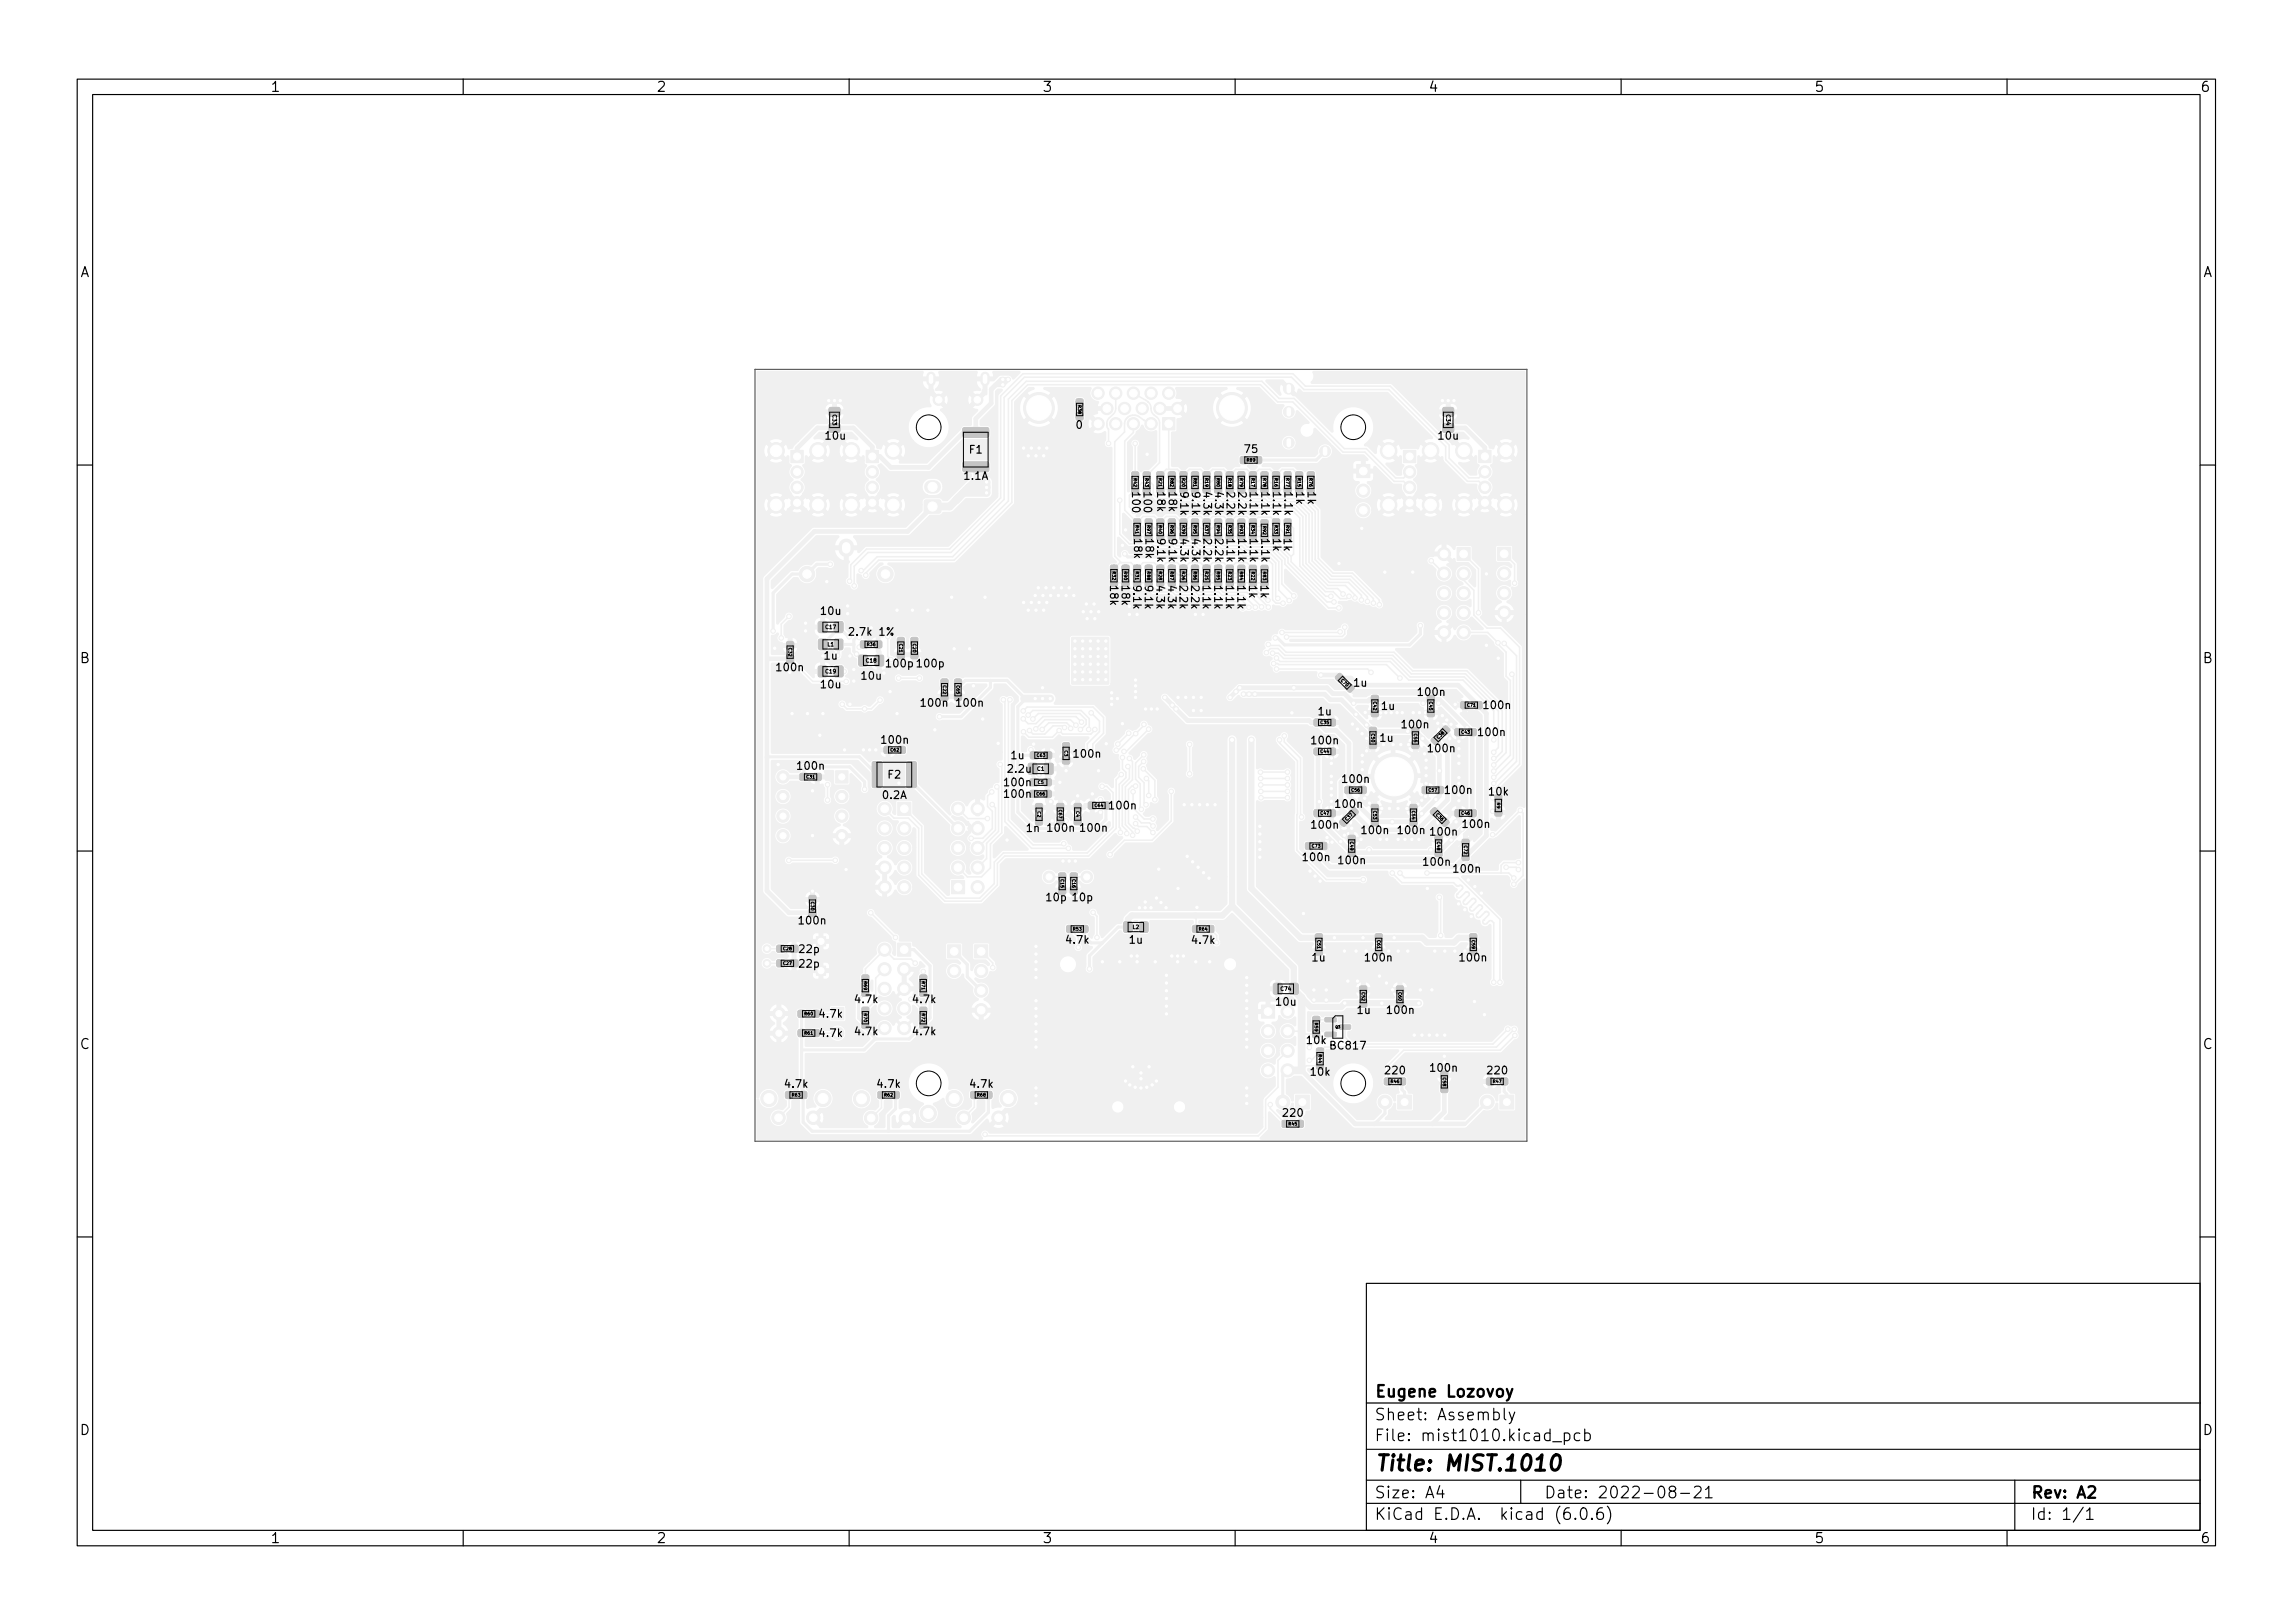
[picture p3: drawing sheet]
<svg xmlns="http://www.w3.org/2000/svg" width="297mm" height="210mm" viewBox="0 0 297 210" stroke-linecap="round" stroke-linejoin="round" font-family="sans-serif">
<defs><g id="words">
<text font-size="2.8" x="178" y="190.6">Title: MIST.1010</text>
<g font-size="2.1">
<text x="178" y="184">Sheet: Assembly</text>
<text x="178" y="181">Eugene Lozovoy</text>
<text x="178" y="186.7">File: mist1010.kicad_pcb</text>
<text x="178" y="196.9">KiCad E.D.A. kicad (6.0.6)</text>
<text x="178" y="194.1">Size: A4</text>
<text x="200" y="194.1">Date: 2022-08-21</text>
<text x="263" y="194.1">Rev: A2</text>
<text x="263" y="196.9">Id: 1/1</text>
</g>
<g font-size="1.8">
<text x="35" y="11.9">1</text>
<text x="85" y="11.9">2</text>
<text x="135" y="11.9">3</text>
<text x="185" y="11.9">4</text>
<text x="235" y="11.9">5</text>
<text x="285" y="11.9">6</text>
<text x="10.3" y="35.9">A</text>
<text x="285.3" y="35.9">A</text>
<text x="10.3" y="85.9">B</text>
<text x="285.3" y="85.9">B</text>
<text x="10.3" y="135.9">C</text>
<text x="285.3" y="135.9">C</text>
<text x="10.3" y="185.9">D</text>
<text x="285.3" y="185.9">D</text>
<text x="35" y="199.9">1</text>
<text x="85" y="199.9">2</text>
<text x="135" y="199.9">3</text>
<text x="185" y="199.9">4</text>
<text x="235" y="199.9">5</text>
<text x="285" y="199.9">6</text>
</g>
<g font-size="1.4">
<text x="107" y="56.9">10u</text>
<text x="125.6" y="58.7">F1</text>
<text x="139.4" y="55.5">0</text>
<text x="161.3" y="58.7">75</text>
<text x="186.4" y="56.9">10u</text>
<text x="124.9" y="62.1">1.1A</text>
<text x="146.7" y="63.9" transform="rotate(90 146.7 63.9)">100</text>
<text x="148.2" y="63.9" transform="rotate(90 148.2 63.9)">100</text>
<text x="149.9" y="63.8" transform="rotate(90 149.9 63.8)">18k</text>
<text x="151.4" y="63.8" transform="rotate(90 151.4 63.8)">18k</text>
<text x="152.9" y="63.9" transform="rotate(90 152.9 63.9)">9.1k</text>
<text x="154.4" y="63.9" transform="rotate(90 154.4 63.9)">9.1k</text>
<text x="155.9" y="63.9" transform="rotate(90 155.9 63.9)">4.3k</text>
<text x="157.4" y="63.9" transform="rotate(90 157.4 63.9)">4.3k</text>
<text x="158.9" y="63.9" transform="rotate(90 158.9 63.9)">2.2k</text>
<text x="160.4" y="63.9" transform="rotate(90 160.4 63.9)">2.2k</text>
<text x="161.9" y="63.9" transform="rotate(90 161.9 63.9)">1.1k</text>
<text x="163.4" y="63.9" transform="rotate(90 163.4 63.9)">1.1k</text>
<text x="164.9" y="63.9" transform="rotate(90 164.9 63.9)">1.1k</text>
<text x="166.4" y="63.9" transform="rotate(90 166.4 63.9)">1.1k</text>
<text x="167.9" y="63.7" transform="rotate(90 167.9 63.7)">1k</text>
<text x="169.4" y="63.7" transform="rotate(90 169.4 63.7)">1k</text>
<text x="146.9" y="69.9" transform="rotate(90 146.9 69.9)">18k</text>
<text x="148.4" y="69.9" transform="rotate(90 148.4 69.9)">18k</text>
<text x="149.9" y="69.9" transform="rotate(90 149.9 69.9)">9.1k</text>
<text x="151.4" y="69.9" transform="rotate(90 151.4 69.9)">9.1k</text>
<text x="152.9" y="69.9" transform="rotate(90 152.9 69.9)">4.3k</text>
<text x="154.4" y="69.9" transform="rotate(90 154.4 69.9)">4.3k</text>
<text x="155.9" y="69.9" transform="rotate(90 155.9 69.9)">2.2k</text>
<text x="157.4" y="69.9" transform="rotate(90 157.4 69.9)">2.2k</text>
<text x="158.9" y="69.9" transform="rotate(90 158.9 69.9)">1.1k</text>
<text x="160.4" y="69.9" transform="rotate(90 160.4 69.9)">1.1k</text>
<text x="161.9" y="69.9" transform="rotate(90 161.9 69.9)">1.1k</text>
<text x="163.4" y="69.9" transform="rotate(90 163.4 69.9)">1.1k</text>
<text x="164.9" y="69.8" transform="rotate(90 164.9 69.8)">1k</text>
<text x="166.3" y="69.8" transform="rotate(90 166.3 69.8)">1k</text>
<text x="143.8" y="76" transform="rotate(90 143.8 76)">18k</text>
<text x="145.3" y="76" transform="rotate(90 145.3 76)">18k</text>
<text x="146.8" y="76" transform="rotate(90 146.8 76)">9.1k</text>
<text x="148.3" y="76" transform="rotate(90 148.3 76)">9.1k</text>
<text x="149.8" y="76" transform="rotate(90 149.8 76)">4.3k</text>
<text x="151.3" y="76" transform="rotate(90 151.3 76)">4.3k</text>
<text x="152.8" y="76" transform="rotate(90 152.8 76)">2.2k</text>
<text x="154.3" y="76" transform="rotate(90 154.3 76)">2.2k</text>
<text x="155.8" y="76" transform="rotate(90 155.8 76)">1.1k</text>
<text x="157.3" y="76" transform="rotate(90 157.3 76)">1.1k</text>
<text x="158.8" y="76" transform="rotate(90 158.8 76)">1.1k</text>
<text x="160.3" y="76" transform="rotate(90 160.3 76)">1.1k</text>
<text x="161.8" y="75.9" transform="rotate(90 161.8 75.9)">1k</text>
<text x="163.3" y="75.9" transform="rotate(90 163.3 75.9)">1k</text>
<text x="106.4" y="79.6">10u</text>
<text x="110.3" y="82.3">2.7k 1%</text>
<text x="100.7" y="86.9">100n</text>
<text x="106.4" y="89.2">10u</text>
<text x="106.8" y="85.4">1u</text>
<text x="111.7" y="88">10u</text>
<text x="114.9" y="86.4">100p 100p</text>
<text x="175.4" y="88.9">1u</text>
<text x="119.4" y="91.5">100n</text>
<text x="124" y="91.5">100n</text>
<text x="170.8" y="92.7">1u</text>
<text x="179" y="92">1u</text>
<text x="181.7" y="94.3">100n</text>
<text x="183.8" y="90.1">100n</text>
<text x="191.6" y="95.3">100n</text>
<text x="192.3" y="91.8">100n</text>
<text x="103.4" y="99.7">100n</text>
<text x="114.3" y="96.3">100n</text>
<text x="115" y="100.8">F2</text>
<text x="130.2" y="101.8">100n</text>
<text x="130.6" y="100.1">2.2u</text>
<text x="131" y="98.3">1u</text>
<text x="139.2" y="98.1">100n</text>
<text x="170" y="96.4">100n</text>
<text x="174" y="101.4">100n</text>
<text x="178.8" y="96.1">1u</text>
<text x="185.1" y="97.4">100n</text>
<text x="114.4" y="103.5">0.2A</text>
<text x="130.2" y="103.3">100n</text>
<text x="133" y="107.8">1n</text>
<text x="135.8" y="107.7">100n</text>
<text x="140.1" y="107.7">100n</text>
<text x="143.8" y="104.8">100n</text>
<text x="170" y="107.3">100n</text>
<text x="173.1" y="104.6">100n</text>
<text x="187.3" y="102.8">100n</text>
<text x="189.6" y="107.2">100n</text>
<text x="192.9" y="103">10k</text>
<text x="168.9" y="111.5">100n</text>
<text x="173.5" y="111.9">100n</text>
<text x="176.5" y="108">100n</text>
<text x="181.2" y="108">100n</text>
<text x="184.5" y="112.1">100n</text>
<text x="185.4" y="108.2">100n</text>
<text x="188.4" y="113">100n</text>
<text x="103.6" y="119.7">100n</text>
<text x="135.6" y="116.7">10p</text>
<text x="139" y="116.7">10p</text>
<text x="103.6" y="123.4">22p</text>
<text x="103.6" y="125.3">22p</text>
<text x="138.2" y="122.2">4.7k</text>
<text x="146.3" y="122.2">1u</text>
<text x="154.5" y="122.3">4.7k</text>
<text x="170" y="124.5">1u</text>
<text x="177" y="124.5">100n</text>
<text x="189.2" y="124.5">100n</text>
<text x="106.2" y="131.8">4.7k</text>
<text x="110.8" y="129.9">4.7k</text>
<text x="118.3" y="129.9">4.7k</text>
<text x="165.4" y="130.3">10u</text>
<text x="175.8" y="131.3">1u</text>
<text x="179.8" y="131.3">100n</text>
<text x="106.2" y="134.3">4.7k</text>
<text x="110.8" y="134.1">4.7k</text>
<text x="118.3" y="134.1">4.7k</text>
<text x="169.3" y="135.2">10k</text>
<text x="172.4" y="135.9">BC817</text>
<text x="101.8" y="140.9">4.7k</text>
<text x="113.7" y="140.9">4.7k</text>
<text x="125.8" y="140.9">4.7k</text>
<text x="169.8" y="139.3">10k</text>
<text x="179.5" y="139.2">220</text>
<text x="185.4" y="138.8">100n</text>
<text x="192.8" y="139.2">220</text>
<text x="166.3" y="144.7">220</text>
</g>
<g font-size=".7">
<text x="107.9" y="53.8" transform="rotate(90 107.9 53.8)">C33</text>
<text x="187.4" y="53.8" transform="rotate(90 187.4 53.8)">C34</text>
<text x="107" y="81.5">C17</text>
<text x="107.2" y="83.7">L1</text>
<text x="107" y="87.2">C19</text>
<text x="112.2" y="85.8">C18</text>
<text x="134.4" y="99.8">C1</text>
<text x="146.7" y="120.3">L2</text>
<text x="165.9" y="128.3">C74</text>
</g>
<g font-size=".6">
<text x="139.7" y="52.5" transform="rotate(90 139.7 52.5)">R38</text>
<text x="161.5" y="59.8">R89</text>
<text x="146.9" y="62" transform="rotate(90 146.9 62)">R42</text>
<text x="148.4" y="62" transform="rotate(90 148.4 62)">R43</text>
<text x="150.1" y="62" transform="rotate(90 150.1 62)">R21</text>
<text x="151.6" y="62" transform="rotate(90 151.6 62)">R82</text>
<text x="153.1" y="62" transform="rotate(90 153.1 62)">R20</text>
<text x="154.6" y="62" transform="rotate(90 154.6 62)">R81</text>
<text x="156.1" y="62" transform="rotate(90 156.1 62)">R19</text>
<text x="157.6" y="62" transform="rotate(90 157.6 62)">R80</text>
<text x="159.1" y="62" transform="rotate(90 159.1 62)">R18</text>
<text x="160.6" y="62" transform="rotate(90 160.6 62)">R79</text>
<text x="162.1" y="62" transform="rotate(90 162.1 62)">R17</text>
<text x="163.6" y="62" transform="rotate(90 163.6 62)">R78</text>
<text x="165.1" y="62" transform="rotate(90 165.1 62)">R16</text>
<text x="166.6" y="62" transform="rotate(90 166.6 62)">R77</text>
<text x="168.1" y="62" transform="rotate(90 168.1 62)">R15</text>
<text x="169.6" y="62" transform="rotate(90 169.6 62)">R76</text>
<text x="147.1" y="68.1" transform="rotate(90 147.1 68.1)">R41</text>
<text x="148.6" y="68.1" transform="rotate(90 148.6 68.1)">R97</text>
<text x="150.1" y="68.1" transform="rotate(90 150.1 68.1)">R40</text>
<text x="151.6" y="68.1" transform="rotate(90 151.6 68.1)">R96</text>
<text x="153.1" y="68.1" transform="rotate(90 153.1 68.1)">R39</text>
<text x="154.6" y="68.1" transform="rotate(90 154.6 68.1)">R95</text>
<text x="156.1" y="68.1" transform="rotate(90 156.1 68.1)">R37</text>
<text x="157.6" y="68.1" transform="rotate(90 157.6 68.1)">R94</text>
<text x="159.1" y="68.1" transform="rotate(90 159.1 68.1)">R35</text>
<text x="160.6" y="68.1" transform="rotate(90 160.6 68.1)">R93</text>
<text x="162.1" y="68.1" transform="rotate(90 162.1 68.1)">R34</text>
<text x="163.6" y="68.2" transform="rotate(90 163.6 68.2)">R92</text>
<text x="165.1" y="68.1" transform="rotate(90 165.1 68.1)">R33</text>
<text x="166.6" y="68.1" transform="rotate(90 166.6 68.1)">R91</text>
<text x="144.1" y="74.1" transform="rotate(90 144.1 74.1)">R32</text>
<text x="145.6" y="74.1" transform="rotate(90 145.6 74.1)">R90</text>
<text x="147.1" y="74.1" transform="rotate(90 147.1 74.1)">R31</text>
<text x="148.6" y="74.1" transform="rotate(90 148.6 74.1)">R88</text>
<text x="150.1" y="74.1" transform="rotate(90 150.1 74.1)">R28</text>
<text x="151.6" y="74.1" transform="rotate(90 151.6 74.1)">R87</text>
<text x="153.1" y="74.1" transform="rotate(90 153.1 74.1)">R26</text>
<text x="154.6" y="74.1" transform="rotate(90 154.6 74.1)">R86</text>
<text x="156.1" y="74.1" transform="rotate(90 156.1 74.1)">R25</text>
<text x="157.6" y="74.1" transform="rotate(90 157.6 74.1)">R85</text>
<text x="159.1" y="74.1" transform="rotate(90 159.1 74.1)">R23</text>
<text x="160.6" y="74.1" transform="rotate(90 160.6 74.1)">R84</text>
<text x="162.1" y="74.1" transform="rotate(90 162.1 74.1)">R22</text>
<text x="163.6" y="74.1" transform="rotate(90 163.6 74.1)">R83</text>
<text x="102.2" y="84" transform="rotate(90 102.2 84)">C32</text>
<text x="112.3" y="83.7">R36</text>
<text x="116.5" y="83.5" transform="rotate(90 116.5 83.5)">C21</text>
<text x="118.3" y="83.5" transform="rotate(90 118.3 83.5)">C20</text>
<text x="122.2" y="88.8" transform="rotate(90 122.2 88.8)">C22</text>
<text x="123.9" y="88.8" transform="rotate(90 123.9 88.8)">C65</text>
<text x="173.7" y="88.2" transform="rotate(45 173.7 88.2)">C70</text>
<text x="171.1" y="93.8">C35</text>
<text x="177.7" y="95.1" transform="rotate(90 177.7 95.1)">C50</text>
<text x="177.9" y="90.9" transform="rotate(90 177.9 90.9)">C42</text>
<text x="183.2" y="95.1" transform="rotate(90 183.2 95.1)">C55</text>
<text x="185.2" y="90.9" transform="rotate(90 185.2 90.9)">C45</text>
<text x="186.4" y="95.8" transform="rotate(-45 186.4 95.8)">C38</text>
<text x="189.3" y="95">C43</text>
<text x="190.1" y="91.5">C71</text>
<text x="104.5" y="100.8">C31</text>
<text x="115.4" y="97.3">C62</text>
<text x="134.3" y="98">C63</text>
<text x="134.5" y="101.5">C5</text>
<text x="137.9" y="97.2" transform="rotate(90 137.9 97.2)">C3</text>
<text x="171.1" y="97.5">C44</text>
<text x="134.3" y="103">C66</text>
<text x="134.4" y="105.1" transform="rotate(90 134.4 105.1)">C2</text>
<text x="137.2" y="104.9" transform="rotate(90 137.2 104.9)">C67</text>
<text x="139.4" y="105.1" transform="rotate(90 139.4 105.1)">C4</text>
<text x="141.8" y="104.5">C64</text>
<text x="171.1" y="105.5">C47</text>
<text x="174.5" y="106.3" transform="rotate(-45 174.5 106.3)">C37</text>
<text x="175.1" y="102.5">C56</text>
<text x="177.9" y="105.1" transform="rotate(90 177.9 105.1)">C53</text>
<text x="182.9" y="105.1" transform="rotate(90 182.9 105.1)">C54</text>
<text x="185.1" y="102.5">C57</text>
<text x="186" y="105.6" transform="rotate(45 186 105.6)">C36</text>
<text x="189.3" y="105.5">C46</text>
<text x="193.9" y="104" transform="rotate(90 193.9 104)">R9</text>
<text x="137.4" y="114" transform="rotate(90 137.4 114)">C15</text>
<text x="138.9" y="114" transform="rotate(90 138.9 114)">C16</text>
<text x="170" y="109.8">C73</text>
<text x="174.9" y="109.1" transform="rotate(90 174.9 109.1)">C49</text>
<text x="186.2" y="109.1" transform="rotate(90 186.2 109.1)">C48</text>
<text x="189.7" y="109.6" transform="rotate(90 189.7 109.6)">C72</text>
<text x="105.1" y="116.9" transform="rotate(90 105.1 116.9)">C30</text>
<text x="101.5" y="123.1">C28</text>
<text x="101.5" y="125">C27</text>
<text x="139" y="120.5">R53</text>
<text x="155.3" y="120.5">R64</text>
<text x="170.7" y="121.8" transform="rotate(90 170.7 121.8)">C51</text>
<text x="178.4" y="121.8" transform="rotate(90 178.4 121.8)">C61</text>
<text x="190.7" y="121.8" transform="rotate(90 190.7 121.8)">C59</text>
<text x="104.2" y="131.5">R60</text>
<text x="111.9" y="127.2" transform="rotate(90 111.9 127.2)">R69</text>
<text x="111.9" y="131.3" transform="rotate(90 111.9 131.3)">R70</text>
<text x="119.4" y="127.2" transform="rotate(90 119.4 127.2)">R71</text>
<text x="119.4" y="131.3" transform="rotate(90 119.4 131.3)">R72</text>
<text x="176.4" y="128.6" transform="rotate(90 176.4 128.6)">C52</text>
<text x="181.2" y="128.6" transform="rotate(90 181.2 128.6)">C60</text>
<text x="104.2" y="134">R61</text>
<text x="170.3" y="132.5" transform="rotate(90 170.3 132.5)">R59</text>
<text x="170.8" y="136.6" transform="rotate(90 170.8 136.6)">R44</text>
<text x="102.6" y="142">R63</text>
<text x="114.6" y="142">R62</text>
<text x="126.6" y="142">R68</text>
<text x="180.2" y="140.3">R46</text>
<text x="186.9" y="139.6" transform="rotate(90 186.9 139.6)">C58</text>
<text x="193.4" y="140.3">R47</text>
<text x="167" y="145.8">R45</text>
</g>
<text font-size=".4" x="173" y="133.2">Q3</text>
</g></defs>
<g fill="#f0f0f0" stroke="#f0f0f0" stroke-width=".13">
<path d="M175.8 60.2h1.7v1.7h-1.7z"/>
<path d="M126.3 122.4h1.7v1.7h-1.7z"/>
<path d="M150.6 54.1h1.6v1.6h-1.6z"/>
<path d="M122.8 122.4h1.7v1.7h-1.7z"/>
<path d="M167.8 141.9h1.8v1.8h-1.8z"/>
<path d="M116.3 122.2h1.7v1.7h-1.7z"/>
<path d="M181.1 141.9h1.8v1.8h-1.8z"/>
<path d="M105.8 125.1h1.2v1.2h-1.2z"/>
<path d="M105.8 121.3h1.2v1.2h-1.2z"/>
<path d="M123.3 114.1h1.7v1.7h-1.7z"/>
<path d="M191.6 58.3h1.6v1.6h-1.6z"/>
<path d="M194 70.9h1.7v1.7h-1.7z"/>
<path d="M108.3 99.8h1.6v1.6h-1.6z"/>
<path d="M102.5 58.3h1.6v1.6h-1.6z"/>
<path d="M181.8 58.3h1.6v1.6h-1.6z"/>
<path d="M194.3 141.9h1.8v1.8h-1.8z"/>
<path d="M119.8 64.8l.2-.1h1.6l.2 .1 .1 .2-.1 1.4-.2 .1h-1.6l-.2-.1-.1-.2z"/>
<path d="M116.3 103.9h1.7v1.7h-1.7z"/>
<path d="M163.4 130.2h1.7v1.7h-1.7z"/>
<path d="M188.8 70.9h1.7v1.7h-1.7z"/>
<path d="M112.2 58.3h1.6v1.6h-1.6z"/>
<path d="M135.2 100.9h.2h.7l.1 .2-.1 .7h-.1h-.8l-.1-.2z"/>
<path d="M133.5 100.9h.2h.7l.1 .2-.1 .7h-.1h-.8l-.1-.2z"/>
<path d="M103.4 133.4h.2h.7v.2v.6l-.2 .1-.7-.1v-.1z"/>
<path d="M105.2 133.4h.2h.7l.1 .2-.1 .6-.2 .1-.7-.1v-.1z"/>
<path d="M134.2 104.2l.2-.1 .6 .1 .1 .1-.1 .8-.2 .1-.6-.1-.1-.2z"/>
<path d="M134.2 105.9l.2-.1 .6 .1 .1 .1-.1 .8-.2 .1-.6-.1-.1-.2z"/>
<path d="M155.9 63l.2-.1 .6 .1 .1 .2-.1 .6-.2 .1-.6-.1-.1-.1z"/>
<path d="M155.9 61.2l.2-.1 .6 .1 .1 .1-.1 .7-.2 .1-.6-.1-.1-.2z"/>
<path d="M177.7 104.3l.2-.1 .6 .1 .1 .1-.1 .8-.2 .1-.6-.1-.1-.2z"/>
<path d="M177.7 106l.2-.1 .6 .1 .1 .2-.1 .7-.2 .1-.6-.1-.1-.1z"/>
<path d="M101.9 83.2l.2-.1 .7 .1v.1v.8l-.2 .1-.7-.1v-.2z"/>
<path d="M101.9 84.9l.2-.1 .7 .1v.1v.8l-.2 .1-.7-.1v-.2z"/>
<path d="M118 82.6h.2h.7v.2v.8h-.2h-.7v-.2z"/>
<path d="M118 84.4l.2-.1 .7 .1v.1v.8l-.2 .1-.7-.1v-.2z"/>
<path d="M111.7 128.2l.2-.1 .6 .1 .1 .1-.1 .7-.2 .1-.6-.1-.1-.2z"/>
<path d="M111.7 126.4l.2-.1 .6 .1 .1 .1-.1 .7-.2 .1-.6-.1-.1-.2z"/>
<path d="M174 105.9l.2-.1 .1 .1 .4 .5-.4 .6-.2 .1-.5-.4-.1-.2z"/>
<path d="M174.8 105.1l.6-.5 .5 .4 .1 .2-.5 .6h-.2l-.5-.4-.1-.1z"/>
<path d="M151.4 63l.2-.1 .6 .1 .1 .2-.1 .6-.2 .1-.6-.1-.1-.1z"/>
<path d="M151.4 61.2l.2-.1 .6 .1 .1 .1-.1 .7-.2 .1-.6-.1-.1-.2z"/>
<path d="M152.9 63l.2-.1 .6 .1 .1 .2-.1 .6-.2 .1-.6-.1-.1-.1z"/>
<path d="M152.9 61.2l.2-.1 .6 .1 .1 .1-.1 .7-.2 .1-.6-.1-.1-.2z"/>
<path d="M154.4 63l.2-.1 .6 .1 .1 .2-.1 .6-.2 .1-.6-.1-.1-.1z"/>
<path d="M154.4 61.2l.2-.1 .6 .1 .1 .1-.1 .7-.2 .1-.6-.1-.1-.2z"/>
<path d="M146.9 75.1l.2-.1 .6 .1 .1 .1-.1 .7-.2 .1-.6-.1-.1-.2z"/>
<path d="M146.9 73.3l.2-.1 .6 .1 .1 .1-.1 .7-.2 .1-.6-.1-.1-.2z"/>
<path d="M111.7 132.3h.2h.6l.1 .2-.1 .7h-.2h-.6l-.1-.2z"/>
<path d="M111.7 130.5l.2-.1 .6 .1 .1 .2-.1 .7h-.2h-.6l-.1-.2z"/>
<path d="M161.9 63l.2-.1 .6 .1 .1 .2-.1 .6-.2 .1-.6-.1-.1-.1z"/>
<path d="M161.9 61.2l.2-.1 .6 .1 .1 .1-.1 .7-.2 .1-.6-.1-.1-.2z"/>
<path d="M137.7 98l.2-.1 .6 .1 .1 .2-.1 .7-.2 .1-.6-.1-.1-.1z"/>
<path d="M137.7 96.3l.2-.1 .6 .1 .1 .1-.1 .8-.2 .1-.6-.1-.1-.2z"/>
<path d="M155.9 69.1l.2-.1 .6 .1 .1 .2-.1 .6-.2 .1-.6-.1-.1-.1z"/>
<path d="M155.9 67.3l.2-.1 .6 .1 .1 .1-.1 .7-.2 .1-.6-.1-.1-.2z"/>
<path d="M154.5 119.9h.2h.7v.2v.7h-.2h-.7v-.2z"/>
<path d="M156.3 119.9h.2h.7l.1 .2-.1 .7h-.2h-.7v-.2z"/>
<path d="M145.4 75.1l.2-.1 .6 .1 .1 .1-.1 .7-.2 .1-.6-.1-.1-.2z"/>
<path d="M145.4 73.3l.2-.1 .6 .1 .1 .1-.1 .7-.2 .1-.6-.1-.1-.2z"/>
<path d="M152.9 75.1l.2-.1 .6 .1 .1 .1-.1 .7-.2 .1-.6-.1-.1-.2z"/>
<path d="M152.9 73.3l.2-.1 .6 .1 .1 .1-.1 .7-.2 .1-.6-.1-.1-.2z"/>
<path d="M105.4 100.2h.2h.7l.1 .2-.1 .7h-.1h-.8l-.1-.2z"/>
<path d="M103.7 100.2h.1h.8l.1 .2-.1 .7h-.2h-.7l-.1-.2z"/>
<path d="M160.4 75.1l.2-.1 .6 .1 .1 .2-.1 .6-.2 .1-.6-.1-.1-.1z"/>
<path d="M160.4 73.3l.2-.1 .6 .1 .1 .1-.1 .7-.2 .1-.6-.1-.1-.2z"/>
<path d="M139.2 104.1h.2h.6l.1 .2-.1 .8h-.2h-.6l-.1-.2z"/>
<path d="M139.2 105.9l.2-.1 .6 .1 .1 .1-.1 .8-.2 .1-.6-.1-.1-.2z"/>
<path d="M188.5 94.4h.2h.8v.2v.7h-.2h-.8v-.2z"/>
<path d="M190.2 94.4h.2h.8l.1 .2-.1 .7h-.2h-.8v-.2z"/>
<path d="M119.2 132.3h.2h.6l.1 .2-.1 .7h-.2h-.6l-.1-.2z"/>
<path d="M119.2 130.5l.2-.1 .6 .1 .1 .2-.1 .7h-.2h-.6l-.1-.2z"/>
<path d="M164.9 63l.2-.1 .6 .1 .1 .2-.1 .6-.2 .1-.6-.1-.1-.1z"/>
<path d="M164.9 61.2l.2-.1 .6 .1 .1 .1-.1 .7-.2 .1-.6-.1-.1-.2z"/>
<path d="M170.1 133.5h.2h.6l.1 .2-.1 .7h-.2h-.6l-.1-.2z"/>
<path d="M170.1 131.7l.2-.1 .6 .1 .1 .2-.1 .7h-.2h-.6l-.1-.2z"/>
<path d="M160.4 69.1l.2-.1 .6 .1 .1 .2-.1 .6-.2 .1-.6-.1-.1-.1z"/>
<path d="M160.4 67.3l.2-.1 .6 .1 .1 .1-.1 .7-.2 .1-.6-.1-.1-.2z"/>
<path d="M182.7 104.3l.2-.1 .6 .1 .1 .1-.1 .8-.2 .1-.6-.1-.1-.2z"/>
<path d="M182.7 106l.2-.1 .6 .1 .1 .2-.1 .7-.2 .1-.6-.1-.1-.1z"/>
<path d="M167.9 63l.2-.1 .6 .1 .1 .2-.1 .6-.2 .1-.6-.1-.1-.1z"/>
<path d="M167.9 61.2l.2-.1 .6 .1 .1 .1-.1 .7-.2 .1-.6-.1-.1-.2z"/>
<path d="M163.4 75.1l.2-.1 .6 .1 .1 .2-.1 .6-.2 .1-.6-.1-.1-.1z"/>
<path d="M163.4 73.3l.2-.1 .6 .1 .1 .1-.1 .7-.2 .1-.6-.1-.1-.2z"/>
<path d="M100.7 122.5l.1-.1 .8 .1 .1 .2-.1 .6-.2 .1-.7-.1-.1-.2z"/>
<path d="M102.4 122.5l.2-.1 .7 .1 .1 .2-.1 .6-.1 .1-.8-.1-.1-.2z"/>
<path d="M135.2 97.4h.2h.8l.1 .2-.1 .7h-.2h-.8v-.2z"/>
<path d="M133.5 97.4h.2h.8v.2v.7h-.2h-.8v-.2z"/>
<path d="M188.5 104.9h.2h.8v.2v.7h-.2h-.8v-.2z"/>
<path d="M190.2 104.9h.2h.8l.1 .2-.1 .7h-.2h-.8v-.2z"/>
<path d="M168 145.2l.1-.1 .7 .1 .1 .2-.1 .6-.2 .1-.6-.1-.1-.2z"/>
<path d="M166.1 145.2l.2-.1 .7 .1v.2v.6l-.2 .1-.7-.1v-.2z"/>
<path d="M184.3 101.9h.1h.8l.1 .2-.1 .7h-.2h-.7l-.1-.2z"/>
<path d="M186 101.9h.2h.7l.1 .2-.1 .7h-.1h-.8l-.1-.2z"/>
<path d="M138.7 113.1h.2h.6l.1 .2-.1 .8h-.2h-.6l-.1-.2z"/>
<path d="M138.7 114.9l.2-.1 .6 .1 .1 .1-.1 .8-.2 .1-.6-.1-.1-.2z"/>
<path d="M154.4 75.1l.2-.1 .6 .1 .1 .1-.1 .7-.2 .1-.6-.1-.1-.2z"/>
<path d="M154.4 73.3l.2-.1 .6 .1 .1 .1-.1 .7-.2 .1-.6-.1-.1-.2z"/>
<path d="M158.9 75.1l.2-.1 .6 .1 .1 .2-.1 .6-.2 .1-.6-.1-.1-.1z"/>
<path d="M158.9 73.3l.2-.1 .6 .1 .1 .1-.1 .7-.2 .1-.6-.1-.1-.2z"/>
<path d="M146.9 69.1l.2-.1 .6 .1 .1 .2-.1 .6-.2 .1-.6-.1-.1-.1z"/>
<path d="M146.9 67.3l.2-.1 .6 .1 .1 .1-.1 .7-.2 .1-.6-.1-.1-.2z"/>
<path d="M181.2 139.7l.2-.1 .6 .1 .1 .2-.1 .6-.1 .1-.7-.1-.1-.2z"/>
<path d="M179.4 139.7l.1-.1 .7 .1 .1 .2-.1 .6-.2 .1-.6-.1-.1-.2z"/>
<path d="M163.4 69.2l.2-.1 .6 .1 .1 .2-.1 .6-.2 .1-.6-.1-.1-.1z"/>
<path d="M163.4 67.4l.2-.1 .6 .1 .1 .1-.1 .7-.2 .1-.6-.1-.1-.2z"/>
<path d="M177.4 96l.2-.1 .7 .1v.2v.7l-.2 .1-.7-.1v-.1z"/>
<path d="M177.4 94.3l.2-.1 .7 .1v.1v.8l-.2 .1-.7-.1v-.2z"/>
<path d="M152.9 69.1l.2-.1 .6 .1 .1 .2-.1 .6-.2 .1-.6-.1-.1-.1z"/>
<path d="M152.9 67.3l.2-.1 .6 .1 .1 .1-.1 .7-.2 .1-.6-.1-.1-.2z"/>
<path d="M127.6 141.4h.2h.7v.2v.7h-.2h-.7v-.2z"/>
<path d="M125.8 141.4h.2h.6l.1 .2-.1 .7h-.1h-.7l-.1-.2z"/>
<path d="M157.4 63l.2-.1 .6 .1 .1 .2-.1 .6-.2 .1-.6-.1-.1-.1z"/>
<path d="M157.4 61.2l.2-.1 .6 .1 .1 .1-.1 .7-.2 .1-.6-.1-.1-.2z"/>
<path d="M170.4 122.7h.2h.7v.2v.8h-.2h-.7v-.2z"/>
<path d="M170.4 121l.2-.1 .7 .1v.2v.8h-.2h-.7v-.2z"/>
<path d="M161.9 69.1l.2-.1 .6 .1 .1 .2-.1 .6-.2 .1-.6-.1-.1-.1z"/>
<path d="M161.9 67.3l.2-.1 .6 .1 .1 .1-.1 .7-.2 .1-.6-.1-.1-.2z"/>
<path d="M143.9 75.1l.2-.1 .6 .1 .1 .1-.1 .7-.2 .1-.6-.1-.1-.2z"/>
<path d="M143.9 73.3l.2-.1 .6 .1 .1 .1-.1 .7-.2 .1-.6-.1-.1-.2z"/>
<path d="M148.1 63l.2-.1 .7 .1v.2v.6l-.2 .1-.7-.1v-.1z"/>
<path d="M148.1 61.2l.2-.1 .7 .1v.1v.7l-.2 .1-.7-.1v-.2z"/>
<path d="M177.7 91.9l.2-.1 .6 .1 .1 .1-.1 .8-.2 .1-.6-.1-.1-.2z"/>
<path d="M177.7 90.1h.2h.6l.1 .2-.1 .8h-.2h-.6l-.1-.2z"/>
<path d="M148.4 75.1l.2-.1 .6 .1 .1 .1-.1 .7-.2 .1-.6-.1-.1-.2z"/>
<path d="M148.4 73.3l.2-.1 .6 .1 .1 .1-.1 .7-.2 .1-.6-.1-.1-.2z"/>
<path d="M184.9 91.9l.2-.1 .7 .1v.1v.8l-.2 .1-.7-.1v-.2z"/>
<path d="M184.9 90.1h.2h.7v.2v.8h-.2h-.7v-.2z"/>
<path d="M182.9 96l.2-.1 .7 .1v.2v.7l-.2 .1-.7-.1v-.1z"/>
<path d="M182.9 94.3l.2-.1 .7 .1v.1v.8l-.2 .1-.7-.1v-.2z"/>
<path d="M116.3 82.6h.2h.6l.1 .2-.1 .8h-.2h-.6l-.1-.2z"/>
<path d="M116.3 84.4l.2-.1 .6 .1 .1 .1-.1 .8-.2 .1-.6-.1-.1-.2z"/>
<path d="M100.7 124.4l.1-.1 .8 .1 .1 .2-.1 .6-.2 .1-.7-.1-.1-.2z"/>
<path d="M102.4 124.4l.2-.1 .7 .1 .1 .2-.1 .6-.1 .1-.8-.1-.1-.2z"/>
<path d="M103.4 130.9h.2h.7v.2v.6l-.2 .1-.7-.1v-.1z"/>
<path d="M105.2 130.9h.2h.7l.1 .2-.1 .6-.2 .1-.7-.1v-.1z"/>
<path d="M158.9 69.1l.2-.1 .6 .1 .1 .2-.1 .6-.2 .1-.6-.1-.1-.1z"/>
<path d="M158.9 67.3l.2-.1 .6 .1 .1 .1-.1 .7-.2 .1-.6-.1-.1-.2z"/>
<path d="M114.6 96.7h.1h.8l.1 .2-.1 .7h-.2h-.7l-.1-.2z"/>
<path d="M116.3 96.7h.2h.7l.1 .2-.1 .7h-.1h-.8l-.1-.2z"/>
<path d="M194.4 139.7l.2-.1 .7 .1v.2v.6l-.2 .1-.7-.1v-.2z"/>
<path d="M192.6 139.7l.2-.1 .6 .1 .1 .2-.1 .6-.1 .1-.7-.1-.1-.2z"/>
<path d="M164.9 69.1l.2-.1 .6 .1 .1 .2-.1 .6-.2 .1-.6-.1-.1-.1z"/>
<path d="M164.9 67.3l.2-.1 .6 .1 .1 .1-.1 .7-.2 .1-.6-.1-.1-.2z"/>
<path d="M161.9 75.1l.2-.1 .6 .1 .1 .2-.1 .6-.2 .1-.6-.1-.1-.1z"/>
<path d="M161.9 73.3l.2-.1 .6 .1 .1 .1-.1 .7-.2 .1-.6-.1-.1-.2z"/>
<path d="M186.6 106.2l.4-.3h.2l.5 .4v.3l-.4 .4-.2 .1-.6-.6z"/>
<path d="M185.7 104.7l.2-.1 .6 .6-.1 .3-.4 .3h-.2l-.5-.5v-.2z"/>
<path d="M170.6 137.6h.2h.6l.1 .2-.1 .7h-.2h-.6l-.1-.2z"/>
<path d="M170.6 135.8l.2-.1 .6 .1 .1 .2-.1 .7h-.2h-.6l-.1-.2z"/>
<path d="M135.3 98.9h.2h.9v.2v1.2h-.2h-.9v-.2z"/>
<path d="M133.3 98.9h.1h.9l.1 .2-.1 1.2h-.2h-.8l-.1-.2z"/>
<path d="M172 96.9h.2h.7l.1 .2-.1 .7h-.1h-.8l-.1-.2z"/>
<path d="M170.3 96.9h.1h.8l.1 .2-.1 .7h-.2h-.7l-.1-.2z"/>
<path d="M187 52.8h.1h1.2v.2v.9h-.2h-1.1l-.1-.2z"/>
<path d="M187 54.9l.1-.1 1.2 .1v.2v.8l-.2 .1-1.1-.1-.1-.1z"/>
<path d="M148.4 69.1l.2-.1 .6 .1 .1 .2-.1 .6-.2 .1-.6-.1-.1-.1z"/>
<path d="M148.4 67.3l.2-.1 .6 .1 .1 .1-.1 .7-.2 .1-.6-.1-.1-.2z"/>
<path d="M165 127.4h.2h.8l.1 .2-.1 1.2h-.1h-.9l-.1-.2z"/>
<path d="M167.1 127.4h.2h.8l.1 .2-.1 1.2h-.2h-.8l-.1-.2z"/>
<path d="M108.1 82.9l.2-.1 .8 .1 .1 .1-.1 1.1-.1 .1-.9-.1v-.2z"/>
<path d="M106.1 82.9l.2-.1 .8 .1 .1 .1-.1 1.1-.2 .1-.8-.1-.1-.2z"/>
<path d="M157.4 75.1l.2-.1 .6 .1 .1 .1-.1 .7-.2 .1-.6-.1-.1-.2z"/>
<path d="M157.4 73.3l.2-.1 .6 .1 .1 .1-.1 .7-.2 .1-.6-.1-.1-.2z"/>
<path d="M149.9 63l.2-.1 .6 .1 .1 .2-.1 .6-.2 .1-.6-.1-.1-.1z"/>
<path d="M149.9 61.2l.2-.1 .6 .1 .1 .1-.1 .7-.2 .1-.6-.1-.1-.2z"/>
<path d="M113.4 84.9h.2h.8l.1 .2-.1 1.1-.2 .1-.8-.1-.1-.1z"/>
<path d="M111.3 84.9h.2h.8l.1 .2-.1 1.1-.1 .1-.9-.1-.1-.1z"/>
<path d="M140 119.9h.2h.7l.1 .2-.1 .7h-.2h-.7v-.2z"/>
<path d="M138.2 119.9h.2h.7v.2v.7h-.2h-.7v-.2z"/>
<path d="M166.4 63l.2-.1 .6 .1 .1 .2-.1 .6-.2 .1-.6-.1-.1-.1z"/>
<path d="M166.4 61.2l.2-.1 .6 .1 .1 .1-.1 .7-.2 .1-.6-.1-.1-.2z"/>
<path d="M190.4 122.7h.2h.7v.2v.8h-.2h-.7v-.2z"/>
<path d="M190.4 121l.2-.1 .7 .1v.2v.8h-.2h-.7v-.2z"/>
<path d="M155.9 75.1l.2-.1 .6 .1 .1 .1-.1 .7-.2 .1-.6-.1-.1-.2z"/>
<path d="M155.9 73.3l.2-.1 .6 .1 .1 .1-.1 .7-.2 .1-.6-.1-.1-.2z"/>
<path d="M163.4 63l.2-.1 .6 .1 .1 .2-.1 .6-.2 .1-.6-.1-.1-.1z"/>
<path d="M163.4 61.2l.2-.1 .6 .1 .1 .1-.1 .7-.2 .1-.6-.1-.1-.2z"/>
<path d="M157.4 69.1l.2-.1 .6 .1 .1 .2-.1 .6-.2 .1-.6-.1-.1-.1z"/>
<path d="M157.4 67.3l.2-.1 .6 .1 .1 .1-.1 .7-.2 .1-.6-.1-.1-.2z"/>
<path d="M185.9 108.3l.2-.1 .7 .1v.1v.8l-.2 .1-.7-.1v-.2z"/>
<path d="M185.9 110l.2-.1 .7 .1v.2v.7l-.2 .1-.7-.1v-.1z"/>
<path d="M135.2 102.4h.2h.7l.1 .2-.1 .7h-.1h-.8l-.1-.2z"/>
<path d="M133.5 102.4h.2h.7l.1 .2-.1 .7h-.1h-.8l-.1-.2z"/>
<path d="M115.6 141.4h.2h.6l.1 .2-.1 .7h-.1h-.7l-.1-.2z"/>
<path d="M113.8 141.4h.1h.7l.1 .2-.1 .7h-.2h-.6l-.1-.2z"/>
<path d="M187.1 94.1l.2-.1 .1 .1 .4 .5v.2l-.6 .5-.2-.1-.4-.5z"/>
<path d="M185.9 95.3l.1-.1 .2 .1 .4 .5-.1 .2-.6 .5-.1-.1-.4-.5z"/>
<path d="M151.4 69.1l.2-.1 .6 .1 .1 .2-.1 .6-.2 .1-.6-.1-.1-.1z"/>
<path d="M151.4 67.3l.2-.1 .6 .1 .1 .1-.1 .7-.2 .1-.6-.1-.1-.2z"/>
<path d="M174.3 88.8l.4-.3h.2l.5 .4v.3l-.4 .4-.2 .1-.6-.6z"/>
<path d="M173.4 87.3l.2-.1 .6 .6-.1 .3-.4 .3h-.2l-.5-.5v-.2z"/>
<path d="M174.7 108.3l.2-.1 .6 .1 .1 .1-.1 .8-.2 .1-.6-.1-.1-.2z"/>
<path d="M174.7 110l.2-.1 .6 .1 .1 .2-.1 .7-.2 .1-.6-.1-.1-.1z"/>
<path d="M154.4 69.1l.2-.1 .6 .1 .1 .2-.1 .6-.2 .1-.6-.1-.1-.1z"/>
<path d="M154.4 67.3l.2-.1 .6 .1 .1 .1-.1 .7-.2 .1-.6-.1-.1-.2z"/>
<path d="M171.7 131.8h1.3l.1 .1v.4l-.1 .1h-1.3l-.1-.2z"/>
<path d="M171.7 133.7h1.3l.1 .1v.4l-.1 .1h-1.3l-.1-.2z"/>
<path d="M173.5 132.8h1.4l.1 .1v.4h-.2h-1.2l-.1-.1z"/>
<path d="M160.4 63l.2-.1 .6 .1 .1 .2-.1 .6-.2 .1-.6-.1-.1-.1z"/>
<path d="M160.4 61.2l.2-.1 .6 .1 .1 .1-.1 .7-.2 .1-.6-.1-.1-.2z"/>
<path d="M121.9 89.7h.2h.7v.2v.8h-.2h-.7v-.2z"/>
<path d="M121.9 88l.2-.1 .7 .1v.2v.8h-.2h-.7v-.2z"/>
<path d="M124.8 59.9l.2-.1h2.9l.2 .3v.9l-.2 .1h-3l-.2-.2z"/>
<path d="M124.8 55.4h.2h2.9l.2 .2v.9l-.2 .2h-3l-.2-.3z"/>
<path d="M169.4 63l.2-.1 .6 .1 .1 .2-.1 .6-.2 .1-.6-.1-.1-.1z"/>
<path d="M169.4 61.2l.2-.1 .6 .1 .1 .1-.1 .7-.2 .1-.6-.1-.1-.2z"/>
<path d="M106.1 80.6l.1-.1 .9 .1 .1 .2-.1 1.1-.2 .1-.8-.1-.1-.2z"/>
<path d="M108.1 80.6l.2-.1 .9 .1v.2v1.1l-.2 .1-.9-.1v-.2z"/>
<path d="M136.9 104.1h.2h.7v.2v.8h-.2h-.7v-.2z"/>
<path d="M136.9 105.9l.2-.1 .7 .1v.1v.8l-.2 .1-.7-.1v-.2z"/>
<path d="M189.3 90.9h.1h.8l.1 .2-.1 .7h-.2h-.7l-.1-.2z"/>
<path d="M191 90.9h.2h.7l.1 .2-.1 .7h-.1h-.8l-.1-.2z"/>
<path d="M180.9 127.8l.2-.1 .7 .1v.1v.8l-.2 .1-.7-.1v-.2z"/>
<path d="M180.9 129.5l.2-.1 .7 .1v.2v.7l-.2 .1-.7-.1v-.1z"/>
<path d="M176 101.9h.2h.7l.1 .2-.1 .7h-.1h-.8l-.1-.2z"/>
<path d="M174.3 101.9h.1h.8l.1 .2-.1 .7h-.2h-.7l-.1-.2z"/>
<path d="M178.2 122.7h.2h.6l.1 .2-.1 .8h-.2h-.6l-.1-.2z"/>
<path d="M178.2 121l.2-.1 .6 .1 .1 .2-.1 .8h-.2h-.6l-.1-.2z"/>
<path d="M141 103.9h.2h.8v.2v.7h-.2h-.8v-.2z"/>
<path d="M142.7 103.9h.2h.8l.1 .2-.1 .7h-.2h-.8v-.2z"/>
<path d="M189.4 108.8l.2-.1 .7 .1v.1v.8l-.2 .1-.7-.1v-.2z"/>
<path d="M189.4 110.5l.2-.1 .7 .1v.2v.7l-.2 .1-.7-.1v-.1z"/>
<path d="M103.6 141.4h.2h.7v.2v.7h-.2h-.7v-.2z"/>
<path d="M101.8 141.4h.2h.6l.1 .2-.1 .7h-.1h-.7l-.1-.2z"/>
<path d="M151.4 75.1l.2-.1 .6 .1 .1 .1-.1 .7-.2 .1-.6-.1-.1-.2z"/>
<path d="M151.4 73.3l.2-.1 .6 .1 .1 .1-.1 .7-.2 .1-.6-.1-.1-.2z"/>
<path d="M162.5 59.2l.2-.1 .7 .1 .1 .2-.1 .6-.2 .1-.7-.1v-.2z"/>
<path d="M160.7 59.2l.2-.1 .7 .1v.2v.6l-.2 .1-.7-.1v-.2z"/>
<path d="M145.6 119.5l.2-.1 .8 .1 .1 .1-.1 1.1-.2 .1-.8-.1-.1-.2z"/>
<path d="M147.7 119.5l.1-.1 .9 .1v.1v1.1l-.2 .1-.8-.1-.1-.2z"/>
<path d="M149.9 75.1l.2-.1 .6 .1 .1 .1-.1 .7-.2 .1-.6-.1-.1-.2z"/>
<path d="M149.9 73.3l.2-.1 .6 .1 .1 .1-.1 .7-.2 .1-.6-.1-.1-.2z"/>
<path d="M146.6 63l.2-.1 .7 .1v.2v.6l-.2 .1-.7-.1v-.1z"/>
<path d="M146.6 61.2l.2-.1 .7 .1v.1v.7l-.2 .1-.7-.1v-.2z"/>
<path d="M139.4 53.5h.2h.7v.2v.7h-.2h-.7v-.2z"/>
<path d="M139.4 51.7l.2-.1 .7 .1v.2v.7h-.2h-.7v-.2z"/>
<path d="M172 104.9h.2h.7l.1 .2-.1 .7h-.1h-.8l-.1-.2z"/>
<path d="M170.3 104.9h.1h.8l.1 .2-.1 .7h-.2h-.7l-.1-.2z"/>
<path d="M176.2 127.8l.2-.1 .6 .1 .1 .1-.1 .8-.2 .1-.6-.1-.1-.2z"/>
<path d="M176.2 129.5l.2-.1 .6 .1 .1 .2-.1 .7-.2 .1-.6-.1-.1-.1z"/>
<path d="M186.7 138.8l.2-.1 .6 .1 .1 .2-.1 .8h-.2h-.6l-.1-.2z"/>
<path d="M186.7 140.5h.2h.6l.1 .2-.1 .8h-.2h-.6l-.1-.2z"/>
<path d="M170.9 109.2l.2-.1 .7 .1 .1 .2-.1 .6-.1 .1-.8-.1-.1-.2z"/>
<path d="M169.2 109.2l.1-.1 .8 .1 .1 .2-.1 .6-.2 .1-.7-.1-.1-.2z"/>
<path d="M107.5 52.8h.1h1.2v.2v.9h-.2h-1.1l-.1-.2z"/>
<path d="M107.5 54.9l.1-.1 1.2 .1v.2v.8l-.2 .1-1.1-.1-.1-.1z"/>
<path d="M119.2 128.2l.2-.1 .6 .1 .1 .1-.1 .7-.2 .1-.6-.1-.1-.2z"/>
<path d="M119.2 126.4l.2-.1 .6 .1 .1 .1-.1 .7-.2 .1-.6-.1-.1-.2z"/>
<path d="M172 93.2l.2-.1 .7 .1 .1 .2-.1 .6-.1 .1-.8-.1-.1-.2z"/>
<path d="M170.3 93.2l.1-.1 .8 .1 .1 .2-.1 .6-.2 .1-.7-.1-.1-.2z"/>
<path d="M111.5 83.1l.2-.1 .7 .1v.1v.7l-.2 .1-.7-.1v-.2z"/>
<path d="M113.3 83.1l.2-.1 .7 .1 .1 .1-.1 .7-.2 .1-.7-.1v-.2z"/>
<path d="M113.1 98.7l.9-.1 .3 .2v3l-.2 .2h-.9l-.2-.1v-3z"/>
<path d="M117.5 98.7l1-.1 .2 .2v3l-.1 .2h-.9l-.3-.1v-3z"/>
<path d="M166.4 67.3l.2-.1 .6 .1 .1 .1-.1 .7-.2 .1-.6-.1-.1-.2z"/>
<path d="M166.4 69.1l.2-.1 .6 .1 .1 .2-.1 .6-.2 .1-.6-.1-.1-.1z"/>
<path d="M123.7 89.7h.2h.6l.1 .2-.1 .8h-.2h-.6l-.1-.2z"/>
<path d="M123.7 88l.2-.1 .6 .1 .1 .2-.1 .8h-.2h-.6l-.1-.2z"/>
<path d="M137.2 113.1h.2h.6l.1 .2-.1 .8h-.2h-.6l-.1-.2z"/>
<path d="M137.2 114.9l.2-.1 .6 .1 .1 .1-.1 .8-.2 .1-.6-.1-.1-.2z"/>
<path d="M106.1 86.3h.1h.9l.1 .2-.1 1.1-.2 .1-.8-.1-.1-.1z"/>
<path d="M108.1 86.3h.2h.9v.2v1.1l-.2 .1-.9-.1v-.1z"/>
<path d="M158.9 63l.2-.1 .6 .1 .1 .2-.1 .6-.2 .1-.6-.1-.1-.1z"/>
<path d="M158.9 61.2l.2-.1 .6 .1 .1 .1-.1 .7-.2 .1-.6-.1-.1-.2z"/>
<path d="M104.8 116.1l.2-.1 .7 .1v.1v.8l-.2 .1-.7-.1v-.2z"/>
<path d="M104.8 117.8l.2-.1 .7 .1v.1v.8l-.2 .1-.7-.1v-.2z"/>
<path d="M149.9 69.1l.2-.1 .6 .1 .1 .2-.1 .6-.2 .1-.6-.1-.1-.1z"/>
<path d="M149.9 67.3l.2-.1 .6 .1 .1 .1-.1 .7-.2 .1-.6-.1-.1-.2z"/>
<path d="M193.7 104.8h.2h.6l.1 .2-.1 .7h-.2h-.6l-.1-.2z"/>
<path d="M193.7 103l.2-.1 .6 .1 .1 .2-.1 .7h-.2h-.6l-.1-.2z"/>
<path d="M98.1 48.1h21.4l.1 .1-.1 .6h2.2l-.1-.6 .1-.1h4.8l.1 .1-.1 .6h2.2l-.1-.6 .1-.1h3.3l.1 .1v.1l-.8 .8h-.1l-.2-.3-.2-.2h-1.2l-.3 .1-.6 .6h-.8l-.1 1.2h-.5v-1.2h-.8l.1 .6 .4 .5v.2h-.6l-.5 .2h-3.6l-.5-.2h-.4a.13 .13 0 0 1-.2-.1 .13 .13 0 0 1 .1-.2l.3-.4 .1-.6h-.8v1.2h-.6v-1.1l-.8-.1a1.08 1.08 0 0 0 .8 1.2l.7 .1-.1 .2 .7 .6 .7-.6h3.6l.7 .6 .7-.6a.14 .14 0 0 1-.1-.2 .14 .14 0 0 1 .1-.1h.5v.6h-.2l-.6 .7h-.8l-.6-.7-.2 .7h-2.6l-.2-.7-.6 .7 .6 .7 .2-.7h2.6l.2 .7 .6-.7h.8l-1.1 1 .7 .2 .1 .2-.8 .8-.1 1.1h-1l-.3 .3h-1.5l-.1-.3a3.1 3.1 0 0 0-1.1-2l.5-.3-1.7-1.7a1.34 1.34 0 0 0 0 1.5l-.8 .2-.9 .3h-9.6a.76 .76 0 0 0-.7-.8h-.2v.8h-.6v-.8h-.2a.72 .72 0 0 0-.7 .8h12a2.65 2.65 0 0 0-.6 4h-1.7a1.54 1.54 0 0 0-1.8 0l.9 .9 .9-.9h1.7l.8 .6a2.66 2.66 0 0 0 3.9-2.3h1.5l-.1 .3-2.7 2.7h-4.4l-.1-.5-.2-.4-.9 .9 .9 .9 .2-.4 .1-.5h4.4l-1.6 1.6h-3.5l-.1-.1 .1-.2-2.2-2.2-.3 .7-.5-.2-.2-.5-2.5-2.5-.3-.1h-1.5l-.3-.2a.14 .14 0 0 1-.1-.2 .14 .14 0 0 1 .2-.1l.4-.4v-.4h-2.4a.78 .78 0 0 0 .5 .9v.1l-.3 .3h-1.5l-2.2 2.2h-2a1.54 1.54 0 0 0-1.8 0l.9 .9 1-.9h1.9l-.6 .6-.1 .4h-.6l-.3-.6-.9 .9h-.7l-.9-.9a1.51 1.51 0 0 0 0 1.8l.9-.9h.7l.9 .9 .3-.3 .1 .2v.5h-.7l-1-.9-.9 .9a1.54 1.54 0 0 0 1.9 0h.7v.3l.3 .3v.1a1.14 1.14 0 0 0 .2 1.7 1.22 1.22 0 0 0-.2 1.9l.1 .1h-1.2a1.54 1.54 0 0 0-1.8 0l.9 .9 1-.9h1.1l.7 .7 .7-.7v-.2a1.15 1.15 0 0 0-.2-1.8l.1-.1a1.15 1.15 0 0 0 .1-1.7l.3-.3 .1-1 .1 .1 .2 .2 2.2-2.2-.7-.3-.7 .1-.1-.1 .1-.1 .6-.7h1l.4 .3h1.1l.5-.3h1.2l.8 .8v.1l-.1 .1a1.58 1.58 0 0 0-1.6 .1l1.2 1.3h-.7l-.9-.9-.2 .4-.1 .5h-1.1l-.1-.5-.2-.4-1 .9 1 .9 .2-.4 .1-.5h1.1l.1 .5 .2 .4 .9-.9h.7l1 .9 .1-.2h.2v.6h-.7l-.9-.9-.9 .9h-2.5l-.9-.9-1 .9a1.57 1.57 0 0 0 1.9 0h2.5a1.57 1.57 0 0 0 1.8 0h.7l.1 .3 .3 .3-.1 .1a1.14 1.14 0 0 0 .3 1.7 1.22 1.22 0 0 0-.2 1.9v.1h-1.1a1.57 1.57 0 0 0-1.8 0h-2.5a1.53 1.53 0 0 0-1.8 0l.9 .9 .9-.9h2.5l.9 .9 .9-.9h1.1l.7 .7 .7-.7v-.2a1.15 1.15 0 0 0-.2-1.8l.1-.1a1.15 1.15 0 0 0 .1-1.7l.4-.2 1 .9 .2 .1h5.1l.3-.1 4-4.1h3.4l.3-.4-.1-1.1-.3-.3h-1v-.6l1.9-2 .1-1.9 .3-.2h.5v.2l-.5 .5v.2v12.6h-.7v-1.5l-.3-.5-.3-.2-1-.1v-.2h1l.3-.3 .1-1.1-.2-.3-.2-.1h-3.3l-.2 .4v1.1l.3 .3h1v.1v.3l-1.2 1.2h-2.4l-.1-.3a1.1 1.1 0 0 0-1-.7h-.6a1.13 1.13 0 0 0-1 .9 1.13 1.13 0 0 0 .6 1.2h-3.5a1.54 1.54 0 0 0-1.8 0l.9 .9 .9-.9 4.6 .1a1.12 1.12 0 0 0 1-1.2h2.4l-1.9 1.8-.5 .1-.4-.4h-2l-.3 .3v.6h-2.2l-.1-.5-.2-.4-.9 .9h-.7l-1-.9a.18 .18 0 0 1-.2 .1 .18 .18 0 0 1-.1-.2l-.7 .7h-.8l-.7-.7a.17 .17 0 0 1-.1 .2 .17 .17 0 0 1-.2-.1l-1 .9h-.7l-.9-.9-.2 .4-.1 .5h-1.1l-.1-.5-.2-.4-1 .9h-.7l-.9-.9a.18 .18 0 0 1-.2 .1 .18 .18 0 0 1-.2-.2l-.7 .7h-.7l-.7-.7a.17 .17 0 0 1-.2 .2 .17 .17 0 0 1-.2-.1l-.9 .9h-.7l-.9-.9a1.51 1.51 0 0 0 0 1.8l.9-.9h.7l.9 .9 .2-.4 .9-.8h.7l.8 .8 .2 .3h-.6l-.7-.7-.8 .7a1.26 1.26 0 0 0 1.5 0h.6l.1 .1 .9-.9h.7l1 .9 .2-.4 .1-.5h1.1l.1 .5 .2 .4 .9-.9h.7l1 .9 .2-.4 .8-.8h.8l.8 .8 .2 .3h-.7l-.7-.7-.7 .7a1.22 1.22 0 0 0 1.4 0h.7v.1l1-.9h.7l.9 .9 .2-.4 .1-.5h2.2l-.1 .8-.5 .5h-2.3l-.9-.9-.9 .9h-3.6l-.9-.9-.9 .9h-2.5l-.9-.9-.9 .9h-3.6l-1-.9-.9 .9a1.57 1.57 0 0 0 1.9 0h3.6a1.57 1.57 0 0 0 1.8 0h2.5a1.57 1.57 0 0 0 1.8 0h3.6a1.57 1.57 0 0 0 1.8 0h2.3l-1.6 1.6h-12l-6.3 6.3-.2 .2v40.7l.1 .3 3 2.9 .2 .1h2.5l.1 .1v.5l.2 .2 .3 .2 .3-.1 .2-.2 .1-.5 .2-.3v-.8l-.1-.4 .3-.4v-.3h-1.9v.3l.2 .3a.14 .14 0 0 1 .2 .2 .14 .14 0 0 1-.2 .1h-2.1l-2.5-2.6v-16.5l.1-.1h11.1l1.6 1.6 .1 1.9h-.3v-.8l-.2-.2-2.1-2.1h-5.7l-.5-.1-.2 .2-.2 .2 .1 .5-.1 .3-.2 .1h-1a1.07 1.07 0 0 0-1.5-.4 1.07 1.07 0 0 0-.3 1.5 1.07 1.07 0 0 0 1.4 .3l.4-.3h1l.4 .2 .9-.1a.17 .17 0 0 1 .1-.1 .17 .17 0 0 1 .2 .2l.3 .2h.3l.1-1.2h1.2l-.1-.5v-.1h1.1l.1 .1v1.6l.2 .2h1.7l.1-.1 .1-1.3 .2-.1 1.2 1.3v.9l.2 .3 .4 .1 .3-.2 .1-.2 .1-.4h.2l.3 .3h1l.3-.1 .1-.3v-3.1l-.1-.3-.3-.1h-1l-.4 .3-1.1-1-.3-.1-11.4-.1v-11.5l.1-.1h1.6l.4 .2h.6l2.6 2.5h3.9a.6 .6 0 0 0 1-.1 .6 .6 0 0 0-.6-.8l.1-.2a.59 .59 0 0 0 .3-.6 .59 .59 0 0 0-.4-.5l-.2-.3-.3-.1h-.8l-.3 .2a.15 .15 0 0 1-.2 .1 .15 .15 0 0 1-.1-.1l-.4-.4h-.4v.9h-.5v-.9a.75 .75 0 0 0-.8 .7v.2h1.3v.5h-.1h-1.2v.5l-.1 .1h-.1l-2.2-2.2v-.7l-.2-.2 .4-.5v-.3h-1.9v.3l.2 .3a.14 .14 0 0 1 .2 .2 .14 .14 0 0 1-.2 .1l-1.7-.1v-2.3l.1-.1 .4-.1 .2-.2a.14 .14 0 0 1 .2 .1 .14 .14 0 0 1 0 .2l-.1 .1a.56 .56 0 0 0 .2 .7l.4 .1 .1 .2h.7v-.8a.43 .43 0 0 1-.5-.4v-1.2l.5-.6a.58 .58 0 0 0 .7-.5 .58 .58 0 0 0-.6-.6 .58 .58 0 0 0-.6 .6l-.7 .8a.14 .14 0 0 1-.2 .2 .13 .13 0 0 1-.1-.2v-3.7l2.2-2.2h.6a1.28 1.28 0 0 0 1.6 .7 1.28 1.28 0 0 0 .7-1.6l.4-.3h1.2a.56 .56 0 0 0 .6-.1 .56 .56 0 0 0 .2-.6l-.3-.3-.2-.1-.4 .1h-1.5l-.7 .6a1.33 1.33 0 0 0-1.6 .7l-1 .1-2.3 2.2h-.2v-1l5.8-5.8h2.9l.1 .2-.5 .7-.1 .4h3l-.1-.5-.4-.7v-.1h7.1l.2-.1 2.5-2.5 1.4-.1 .4-.3 1.1-.1 1.8-1.7h2.8l.5-.3 .2-.4h.7l-.1 .5-6.3 6.3-10.7 .1-.9 .8-.2-.1v-.3h-1.2v1.4h-.5v-1.4h-1.3a1.5 1.5 0 0 0 1.3 1.5l.5-.1a.17 .17 0 0 1 .1 .2 .17 .17 0 0 1-.1 .2l-.1 1.7v.1a.56 .56 0 0 0-.3 .6 .56 .56 0 0 0 .5 .5l.4 .5 .3 .1 .2-.1a.56 .56 0 0 0 .2-.9l-.1-1 .1-.2 .2 .1a.38 .38 0 0 1 .4 .4 .57 .57 0 0 0 .7 .2 .57 .57 0 0 0 .3-.7l1.3-1.4h.3a.25 .25 0 0 1-.2 .4 1.26 1.26 0 0 0-.3 2 1.26 1.26 0 0 0 2-.3 1.26 1.26 0 0 0-.8-1.9v-.1l.1-.1h8.5l.3-.1 7.5-7.6 .1-13.2 1.8-1.8h.5l.2 .1-1 .6 1.6 1.6 1.6-1.6-1-.5 .1-.2h5.9l.2 .1a1.14 1.14 0 0 0 .9 1.8l-.1 .3h-1.6v-.6l-.2-.3-.2-.1h-.7l-.2 .1-.2 .3v.7l.2 .2 .2 .2h-2.4l-.2-1-.4-.6-1.5 1.5h-.8l-1.5-1.5a2.42 2.42 0 0 0 0 3.1l1.5-1.6h.8l1.5 1.6 .4-.6 .2-.9h3l.3-.2 .2-.3h1.6l-.1 .5 .1 .6-.7 .3 1 1.1h-.6l-.7-.7-.1 .1h-.5l-.1-.8-.4-.3h-.6l-.2 .2-.2 .3 .1 .7 .3 .3h.6l.3-.1 .2-.3h.5l-.2 .5h-4.7l-1.6-1.6-1.6 1.6a2.49 2.49 0 0 0 3.2 0h4.7l.1 .3 .2 .5 .7-.7h.6l-1 1.1a1.45 1.45 0 0 0 1.7-.1v.1v1.1a.55 .55 0 0 0 .1 .8l.3 .1 .4-.1v.2v14l.6 .7-.1 .1h-.5l-.3 .2-.1 .2v.7l.1 .3 .3 .1h.6l.5-.2 .4 .2h.5l.2 .2-.1 .2h-.6l-.4 .2-.5-.2h-.6l-.3 .1-.1 .3v.7l.1 .2 .3 .1h.8a.29 .29 0 0 1 .3-.2 .29 .29 0 0 1 .2 .2h.7l.6 .4h2.3l.4 .4h2.4l.5 .4h2.3l.5 .4h2.4l.5 .5h2.1l.4 .5a.58 .58 0 0 0 .4 .5 .58 .58 0 0 0 .6-.2l.4 .1 .4-.1 .4 .1 .5-.1 .3 .1 .5-.1a.6 .6 0 0 0 .7 0 .6 .6 0 0 0 .3-.7l.8 .1a.61 .61 0 0 0 1-.1l.2-.1a.55 .55 0 0 0 .7-.4l.4-.3a.56 .56 0 0 0 .1-.6 .56 .56 0 0 0-.5-.4l-1.2-1.1v-1.6l.1-.2 .1 .1 5.3 5.2 1 .1a.6 .6 0 0 0 1.1-.2v-.2a.54 .54 0 0 0-.5-.5 .16 .16 0 0 1-.1-.2 .16 .16 0 0 1 .2-.1h.9l.5-.1 .4 .2h.4l.4 .3 .4-.1a1.03 1.03 0 0 0 .9 .3l.3 .2 .3-.1a.63 .63 0 0 0 1.1-.1v-.3l-.3-.7-3.5-3.5-.2-.1h-2.3l-1.8-1.7v-6.2l-1.6-1.7 .1-.1 .7-.1 .2-.3v-.7l-.1-.3-.3-.1h-.6l-.1-.2 .2-.2h.7l.2-.2v-.8l-.1-.3-.3-.1-.6-.1-.5 .3-.4-.2-.5-.1-.4-.3-.2-.1h-1.5l-.4 .4h-.5l-.5-.3-1-.1-.1-.1 .2-.2h6.9l.2-.2 .5-.5h.2a.96 .96 0 0 0 1-.4 .96 .96 0 0 0-.1-1.1v-.2h.2l1.3 1.2h2.7l.6 .6v.1l-.3 .1v1.1h-.6v-1.1h-.6l-.4 .2-.1 .9h2.7l.1-.3 .1-.1 1.6 1.5h-1.7l-.1-.6h-2.6v.8l.2 .2 .5 .1 .1 .1-.4 .5-.2 .4a1.1 1.1 0 0 0 .5 1.1l.3 .1a1.14 1.14 0 0 0 1.4-.7 1.14 1.14 0 0 0-.6-1.4l.1-.1 .5-.1 .3-.4h1.7l.8 .8h1l.1 .1a1.32 1.32 0 0 0 .3 1.2v.1h-1.1a1.54 1.54 0 0 0-1.8 0l.9 .9 .9-.9h1.1l.7 .7 .7-.7v-.2a1.08 1.08 0 0 0-.1-1.7l-.1-.1a1.16 1.16 0 0 0 .2-1.8l.3-.3 .1-.9h.2l.1 .2 1-.9-1-.9-.2 .6-.2 .1-.2-.1h-1.6l-.3 .1-.3-.7-.9 .9 .9 .9 .1-.2h.2l.1 .9 .3 .3-.3 .4v.8l-.1 .1-.6-.1-1.3-1.3v-.2l.8-.1 .4-.2-2.2-2.2-.2 .4-.2 .9-.1-.1-.9-.9h-.2a.14 .14 0 0 1-.2-.1 .14 .14 0 0 1 0-.2 2.67 2.67 0 0 0-.6-4.6 2.67 2.67 0 0 0-3.5 3l-.2 .1-4.6-4.7-.4-.1-1.6-1.5a1.26 1.26 0 0 0 .1 1.4l-.1 .1h-.2l-1.7-1.8v-.2h2.2l1.8 1.8 .2-.6h.1l.4 .4h.2h10.8l5.9 5.9-.1 .1-.7 .1-.4 .2h-3.6a1.54 1.54 0 0 0-1.8 0l.9 .9 .9-.9h3.6l2.2 2.2 .2-.2 .1 .2 .1 .4h-.8l-.9-.9-.9 .9a1.57 1.57 0 0 0 1.8 0h.8l2.9 2.9 1.4 .1v.7l.4 .7h-1.1a1.53 1.53 0 0 0-1.9 0h-2.5a1.54 1.54 0 0 0-1.8 0l.9 .9 .9-.9h2.5l.9 .9 1-.9h1.1l.7 .7 .7-.7v-.2a1.08 1.08 0 0 0-.2-1.7v-.1l.1-.1a1.15 1.15 0 0 0 .1-1.7l.3-.3v-.9l.2-.1 .2 .3 .9-.9-.9-.9-.3 .6-.6-.1-.1-.4-2.7-2.6-.2-.1h-1.3l-.3-.2a.14 .14 0 0 1-.1-.2 .14 .14 0 0 1 .2-.1l.4-.4v-.4h-2.4a.78 .78 0 0 0 .5 .9v.1l-.3 .4v.8l-.1 .1-6.3-6.2h-10.2l-.2-.1 .1-.2a.9 .9 0 0 0 .2-1.1v-.1l.1-.1 27.3 .1v4.9h-8.7a.76 .76 0 0 0-.7-.8h-.2v.8h-.6v-.8h-.2a.72 .72 0 0 0-.7 .8h11.1v4h-1.5a1.53 1.53 0 0 0-1.8 0l.9 .9 .9-.9h1.5v1.3h-.8l-.1-.5-.2-.4-1 .9 1 .9 .2-.4 .1-.5h.8v1.3h-1.5l-.9-.9-.9 .9a1.54 1.54 0 0 0 1.8 0h1.5v4.4h-1.5a1.54 1.54 0 0 0-1.8 0l.9 .9 .9-.9h1.5v1.3h-.8l-.1-.5-.2-.4-1 .9h-.7l-.9-.9a.18 .18 0 0 1-.2 .1 .18 .18 0 0 1-.2-.2l-.7 .7h-.7l-.7-.7a.17 .17 0 0 1-.2 .2 .17 .17 0 0 1-.2-.1l-.9 .9h-.7l-1-.9-.2 .4-.1 .5h-1.1l-.1-.5-.2-.4-.9 .9h-.7l-1-.9a.18 .18 0 0 1-.2 .1 .18 .18 0 0 1-.1-.2l-.7 .7h-.8l-.7-.7a.17 .17 0 0 1-.1 .2 .17 .17 0 0 1-.2-.1l-1 .9h-.7l-.9-.9-.3 .7v.5l.1 .4h-.7a1.11 1.11 0 0 0-1.3-1.1 1.11 1.11 0 0 0-.8 1.6 1.1 1.1 0 0 0 1.1 .6l.4-.1 .3-.3 .2-.3 .1-.4h.7l.2 .2 .9-.9h.7l1 .9 .2-.4 .8-.8h.8l.8 .8 .2 .3h-.7l-.7-.7-.7 .7a1.22 1.22 0 0 0 1.4 0h.7v.1l1-.9h.7l.9 .9 .2-.4 .1-.5h1.1l.1 .5 .2 .4 1-.9h.7l.9 .9 .2-.4 .9-.8h.7l.8 .8 .2 .3h-.6l-.7-.7-.8 .7a1.27 1.27 0 0 0 1.5 0h.6l.1 .1 .9-.9h.7l1 .9 .2-.4 .1-.5h.8v1.3h-1.5l-.9-.9-.9 .9h-3.6l-1-.9-.9 .9h-2.5l-.9-.9-.9 .9h-3.6l-.9-.9-.9 .9a1.54 1.54 0 0 0 1.8 0h3.6a1.57 1.57 0 0 0 1.8 0h2.5l.4 .2 .5 .1 .5-.1 .5-.2h3.6a1.57 1.57 0 0 0 1.8 0h1.5v8.8h-.7l-.2-.4v-2.1l-.6-.7-.1-1.6-.2-.1-1.8 .1-.2 .2 .1 1.8 .2 .2h1.4l.4 .3v.3h-.2a1.11 1.11 0 0 0-1.2-.2 1.11 1.11 0 0 0-.7 1l.1 .4 .4 .5 .6 .2 .8-.2 .1 .1v.4a.14 .14 0 0 1 0 .2 .14 .14 0 0 1-.2 0 1.11 1.11 0 0 0-1.3 .1 1.11 1.11 0 0 0-.4 1.3l.7 .7a1.6 1.6 0 0 0-1 1.1h2.7a1.47 1.47 0 0 0-1-1.1v-.1l.4-.2a1.13 1.13 0 0 0 .2-1.5 .26 .26 0 0 1 .4-.1l.4-.2 .2-.4h.7v4.1h-2.4v1.1h-.5v-1.1h-1.1a1.3 1.3 0 0 0 1.1 1.1h.5a1.33 1.33 0 0 0 1.1-1.1h1.3v24.9l-.1 .1-.3-.2-.4 .1-.2 .2-.1 .4-.5 .5-1.5-.1v.8a.74 .74 0 0 0 .7-.7h.8l-2.1 2-.7-.1v-1.4l.2-.1 .3 .2 .2 .1 .1-1.2 .1-.1h1.1l-.2-.4-.3-.4 .2-.4v-.9l-.2-.2h-.5v-.4l3.1-3.2v-15.3l-.1-.2-2.5-2.5-1.8-.1-1-1v-.1a.64 .64 0 0 0 .1-1v-5.3l-1.2-1.2v-1.6l-.2-.1h-1.8h-.1l-.1 .4-.1 .1-.6-.6-.5-.2v1.1h-.5v-1.1a1.29 1.29 0 0 0-1.1 1.1h1.6v.4l-.1 .1h-1.5l-.1 .1a.58 .58 0 0 0-.7 .4v.3l.1 .2 .5 .2 .5 .6v.6v.4l.3 .3 .3 .2a1.12 1.12 0 0 0 1.5-.6 1.12 1.12 0 0 0-.7-1.5v-.1l.4-.2 .6-.6 .1 .1v.3l.2 .2h1.5l1 1-.1 2.1h-.1l-.7-.7v-.1a1.11 1.11 0 0 0-.1-1.8 1.11 1.11 0 0 0-1.6 .5 1.11 1.11 0 0 0 .8 1.5l.1 .2-.1 .2a1.12 1.12 0 0 0-.9 .8v.2h-.3a1.11 1.11 0 0 0-1.4-1 1.11 1.11 0 0 0-.8 1.5l.3 .3 .3 .3a1.11 1.11 0 0 0 1.3-.3l.2-.4 .1-.4h.3l.2 .7 .5 .4h.5l.8-.3 .1 .9-.1 .1h-.1a1.11 1.11 0 0 0-1.4-.1 1.11 1.11 0 0 0-.4 1.3l.2 .4 .4 .2a1.11 1.11 0 0 0 1.2-.3l.2-.2 .1 .1 1.4 1.4-.1 .2-1.4-.1a1.14 1.14 0 0 0-1-.7 1.14 1.14 0 0 0-1.1 .8l-.1-.1a1.56 1.56 0 0 0-1-.9v-.1l.2-.1a1.11 1.11 0 0 0 .5-1.5 1.11 1.11 0 0 0-1.5-.5 1.11 1.11 0 0 0-.5 1.4l.2 .4 .4 .3v.1a1.34 1.34 0 0 0-1 1.1h1.6v1.5h-.5v-1h-1.1a1.34 1.34 0 0 0 1.1 1.1l.5-.1a1.38 1.38 0 0 0 1.1-.9h.1l.5 .5 .4 .2a1.1 1.1 0 0 0 1.2-.5l.1-.2h1.8l1 .9 .2 .5 .3 .1 .7 .8v3.1l.6 .6v3.1l-.1 .1h-.1l-5-4.9-7-.1-2.3-2.2v-.2l.1-.1h1.8l.2-.1 1.5-1.5 .1-1.1a.56 .56 0 0 0-.5-.8 .56 .56 0 0 0-.5 .8v.7l-1.1 1.1h-15.2l-.1-.1 .1-.2h6.8l.5-.5 .1-.7a.57 .57 0 0 0-.2-.9 .57 .57 0 0 0-.8 .6l-.6 .3h-6.5a.58 .58 0 0 0-.6-.2 .58 .58 0 0 0-.4 .5v.2h-.1a.56 .56 0 0 0-.7 .7 .14 .14 0 0 1-.1 .2 .14 .14 0 0 1-.2-.1h-.2a.56 .56 0 0 0-.3 .9v.2l-.3 .2a.57 .57 0 0 0 0 .6l.3 .3 .5-.1 .3 .2a.17 .17 0 0 1 .1 .1 .17 .17 0 0 1-.1 .2 .56 .56 0 0 0-.1 .8l.1 .2a.66 .66 0 0 0 .8 .7l.3-.2h4.7l.1 .1v.5l.2 .3 1.9 .1 .5 .5h-29.3v-5.8l-.1-.3-.3-.1h-4.7l-.3 .3v2h-19.1v-.4l-.4-.4 .2-.3v-.8l-.2-.3-.3-.1h-.6l-.2 .1-.2 .3v.8a.29 .29 0 0 1 .1 .4 .29 .29 0 0 1-.4 0 .29 .29 0 0 1 0-.4v-.8l-.1-.3-.3-.1-.8 .1-.2 .4v.7l.1 .3-.3 .4-.1 .4h22.8v.6h-19.1v-.1h-.7v.8h-.5v-.8h-1.2v.8h-.6v-.8h-.5l-.5-.3v-2a.57 .57 0 0 0-.2-.9 .57 .57 0 0 0-.8 .6h-.4v1.8l.1 .1v2.4h-.5v-2.3l-.1-.1v-1.9l-.3 .1-.4 .4h-.1l-.3-.2-.5-.1-.1-.4-.3-.3-1 .2-.2-.2-.3-.1-.5-.5v-.8l-.3-.3h-1l-.3 .2a.15 .15 0 0 1-.2 .1 .15 .15 0 0 1-.1-.2l-.4-.3-.4-.1v1h-.5v-1a.75 .75 0 0 0-.8 .7v.3h1.3v.5h-1.3v.5l.4 .4a.15 .15 0 0 1 .1 .1 .15 .15 0 0 1-.1 .2l-.1 .2-.1 .4h-2.4a.73 .73 0 0 0-.7-.7v.8l3.1-.1 .1 .9 .4 .2h.8l.3-.1 .1-.3v-.7l.3-.2 .1 .9 .3 .4a.77 .77 0 0 0 0 .9 .56 .56 0 0 0 .6 .2 .56 .56 0 0 0 .4-.5v-.6l.2-.1 .2-.3 .6-.1 .1 .7 .4 .5 .4 .3v.8l.1 .2 .3 .2h.8l.5-.4h.1a.79 .79 0 0 0 .8 .6h.5a.75 .75 0 0 0 .9-.7l.2-.2a.69 .69 0 0 0 .8-.2l.3 .2h.7l.4-.2a.31 .31 0 0 1 .5 .1l.8 .1a.73 .73 0 0 0 .7-.7h19.1v3.3l.2 .3 .2 .1h4.6l.3-.1 .1-.3h29.3l.5 .3-.1 .5h-.7l-.7-.7-.2-.1h-11.5l-.3 .2-1.2 1.3-.2 .3 .1 .4 .4 .2 .3-.1 .9-.7 .3 .3 .3 .1h10.2l.8 .7h1.5l2.1 2.1h-2.2a.74 .74 0 0 0-.8-.7v.7h3l1.4 1.5 .2 .6-.4 .4v.4h1.9v-.3l-.2-.3a.14 .14 0 0 1-.2-.2 .14 .14 0 0 1 .2-.1h4.1l.1 .2-.4 .3v.4l1.2 .1v1.2h-.5v-.8h-.7v.1h-3.6v-.1h-.7v.8h-.5v-.8h-.7a.71 .71 0 0 0 .7 .8h.5a.74 .74 0 0 0 .7-.7h3.6a.73 .73 0 0 0 .7 .7h.5a.78 .78 0 0 0 .8-.8h.2l1.2 1.2h-2.9a3.5 3.5 0 0 0-4.6 .1l2.3 2.2 2.3-2.3h2.9l.1 .2v3.5l-.2 .1-.3-.3h-.4v1.9h-.5v-1.9h-.3l-.2-.1a3.4 3.4 0 0 0-.8-3l-2.2 2.3h-.8l-2.3-2.3a3.8 3.8 0 0 0-.8 3.1h-.4v1.9a.72 .72 0 0 0 .8-.6l.2-.1 .3 .3 2.2-2.3h.8l2.2 2.3 .2-.2a.14 .14 0 0 1 .2-.1 .14 .14 0 0 1 .1 .1l.1 .3 .3 .3h-1.2l-2.3-2.3-2.3 2.2 .3 .4v.1h-.2v.8h.7l-.2-.6 .1-.2a3.9 3.9 0 0 0 3.3 .1v.1l-.2 .6h.7v-.8h-.1a.13 .13 0 0 1-.1-.1 .13 .13 0 0 1 .1-.2l.2-.1h2.1a.16 .16 0 0 1 .2 .1 .16 .16 0 0 1 0 .1l-.9 1h-.1a.89 .89 0 0 0-.8-.8l-.1 1.3h-1.2l.1 .4 .3 .3-.1 .2h-3.6l-.1-.2 .3-.3 .1-.4-1.2-.1-.1-1.2a.73 .73 0 0 0-.7 .7l-.1 .1h-.1l-.9-1a.18 .18 0 0 1 0-.1 .18 .18 0 0 1 .2-.1v-1.9h-.3l-.3 .2a.14 .14 0 0 1-.2 .2 .14 .14 0 0 1-.1-.2v-.3l-.3-.4 .3-.5v-4.3l-1.8-1.8v-.4l-1.3-.1v-1.2h-.2a.32 .32 0 0 1-.5-.1 .62 .62 0 0 0-.8 .3l-.6 .2-.4-.2h-15.6l-2.9-2.9-.3-.1h-.3l-.2 .2-.1 .3 .2 .4 2.9 3 .3 .2h15.6l.4 .2 1 .3 .9 .7 1.3 .1 1.3 1.3v.6h-.7a.74 .74 0 0 0-.8-.7v.7h1.5v.5h-1.5v.7a.71 .71 0 0 0 .8-.7h.7v2.4l-1 1.2-.1 2.5 .2 .2 1.1 1.2h-.9a.73 .73 0 0 0-.8-.7v.7h1.7a.15 .15 0 0 1 .1 .2 .15 .15 0 0 1-.2 0l-.4 .1-.3 .2h-.9v.7l.3 .1 .2 .6 1-.9 .8 .9 .2-.3 .1-.5h.1l1.2 1.1h-2l-.5-.5-.5 .6a.73 .73 0 0 0 1-.1h2l.6 .6 .3 .2h6.2l.3-.2 1.8-1.8a.14 .14 0 0 1 .2 0 .14 .14 0 0 1 0 .2v.4l.2 .3 .9-.8h.1l.8 .8 .2-.2a.37 .37 0 0 1 .2-.5h.3v-.7h-.7l-.2 .1-.5-.3-.3-.1a.14 .14 0 0 1-.2 0 .14 .14 0 0 1 0-.2l1.1-1.1 .2-.3v-6.4l-.2-.3-1-1.1v-.1l.5-.1 .5-.3 .5 .4h.3v-1.1l.2-.1 .3 .1v1.1h.4l.4-.3 .2 .1v9a.14 .14 0 0 1-.2 .2 .14 .14 0 0 1-.1-.2l-.3-.2h-.4v.7h-.5v-.7a.73 .73 0 0 0-.8 .7h1.3v1.2h.3v.2l-2 2h-.1l-.1-.4-.3-.4 .7-.3-.6-.6-.5 .5 .2 .3-.2 .1v.8h-.5v-.8a.74 .74 0 0 0-.7 .8h-9.3v-.1a.73 .73 0 0 0-.7-.7v.8h11.2l-.1 .5h-1.1v.5l-.3 .1-.4 .3h-6.7l-.2-.1a.56 .56 0 0 0-.9 0l-.2 .1h-.9a.14 .14 0 0 1-.1-.1 .14 .14 0 0 1 .1-.2l.2-.3 .1-.3-1.2-.1-.1-1.2a.79 .79 0 0 0-.7 .8h-.2l-1.9-2a.18 .18 0 0 1 0-.1 .18 .18 0 0 1 .2-.1v-1.9h-.3l-.3 .2a.14 .14 0 0 1-.2 .2 .14 .14 0 0 1-.1-.2v-.3a.67 .67 0 0 0 0-.9v-5.3l.2-.2 .3 .4h.4v-1.9a.6 .6 0 0 1-.7-.2l-.4 .1-.3 .3-.6 .1-.2 .3v.7l.2 .4v6.5l-.2 .4-.1 .6 .4 .9 2.9 2.8h-.8a.73 .73 0 0 0-.8-.7v.7h1.6l1.1 1.2 .1 .5 .4 .2h.6l.4-.2h9.8l.4 .2h.7l.3-.2 .1-.5 1.6-1.6 .9 .1v-1l1.6-1.6 .3-.7v-.7l-.2-.4v-9l.2-.4v-.7l-.2-.3-.6-.1-1.5-1.6v-.2h.3v-.7h-.8v.2l-.1 .1-1.8-1.8-.3-.1h-.5l-.4-.2h-.6l-.4 .2h-5.8l-.4-.2h-.6l-.9 .5h-1.5a.15 .15 0 0 1-.1-.2 .15 .15 0 0 1 .1-.1l-.9-.9 .3-.3h.1l.8 .8 .3-.3h12.6l.9 .9v.1a.89 .89 0 0 0-.8 .8l1.3 .1v1.1h.4l.4-.4 .6 .2 .6 .6v15.3l-1 1h-.1a.77 .77 0 0 0-.8-.8v1.2l-.1 .1h-1.1v.3l.2 .3a.34 .34 0 0 1 0 .5v.3l-.9 .8h-15.6l-1-.9v-.2a.77 .77 0 0 0 .8-.7l-1.2-.1-.1-.1v-1.1l-.4 .1-.2 .2a.24 .24 0 0 1-.2 .1 .24 .24 0 0 1-.3-.1h-.8l-.2 .1-.2 .3 .1 .8 .2 .2 .5 .1 2.5 2.4 7.6 .1h.1a.6 .6 0 0 0 .6 .8l.3 .2h-3.5a.56 .56 0 0 0-.4-.5 .56 .56 0 0 0-.6 .2h-4.2l-3.6-3.6v-3.5v-.1h.3l.3-.2 .2-.4-.1-.2-.3-.3v-7.1l-.1-.2-1.9-2v-.3a.56 .56 0 0 0-.2-.8 .56 .56 0 0 0-.8 .3l-.1 .1a.55 .55 0 0 0-.5 .7l.3 .5 2.2 2.3v11.5l4 4h4.4a.58 .58 0 0 0 .7 .2 .58 .58 0 0 0 .4-.6h3.5l.7 .7 .2 .1h6.5l.7 .5-.4 .5a.67 .67 0 0 0 .1 .7 .67 .67 0 0 0 .6 .3l.1 .1a.75 .75 0 0 0 .8 .8 .8 .8 0 0 0 .9 .8v.4l.2 .2 .2 .2h.4v.3a.69 .69 0 0 0 .6 .6 .69 .69 0 0 0 .7-.3l.1 .1v3h-1.3v-.3l-.2-.3a.34 .34 0 0 1 0-.5l-.1-.8-.4-.3h-.6l-.3 .1h-1.3l-.3 .2-.5 .4h-.8h-.1v-.4l-.2-.3v-4.5a.56 .56 0 0 0-.6-.5 .56 .56 0 0 0-.5 .5l.1 .3 .3 .4v3.8l-.2 .3v.4h-.1h-.9l-.5-.4-.3-.2h-5.1l-.3-.1h-.6l-.3 .1h-6.5l-.4-.1h-.6l-.3 .1h-1.4l-6-6v-11a.28 .28 0 0 1 .4 .1h.3l.3-.2h2.5l.3 .2h.3l.4-.3v-.3a.7 .7 0 0 1 0-.8l-.1-.4 .1-.5a.6 .6 0 0 1 0-.7v-.1a.63 .63 0 0 1 0-.8l-.1-.4-.4-.1-.5 .2h-2.5l-.5-.2-.4 .1-.1-.1v-3.7a.66 .66 0 0 0-.7-.6 .66 .66 0 0 0-.7 .6l.1 19.5 .2 .3 6.4 6.4 .3 .1 1.7 .1v.1l-.2 .3v.4h1.9v-.4l-.2-.3 .1-.2h6.1l.1 .2-.2 .3-.1 .4h2l-.1-.4-.2-.3 .1-.2h4.5l.5 .5 .3 .1 3.7 .1 .3-.2 .5-.4 .8-.1 .1 .2-.2 .3v.4l3.2-.1v.7l-2-.1v.7h-.5v-.7h-.7v.1h-10.3v-.1h-.7v.7h-.6v-.7h-.7v.1h-5.8v-.1h-.7v.7h-.5v-.7h-.7a.73 .73 0 0 0 .7 .8h.5a.73 .73 0 0 0 .7-.7h5.8a.73 .73 0 0 0 .7 .7h.6a.74 .74 0 0 0 .7-.7h10.3a.73 .73 0 0 0 .7 .7h.5a.74 .74 0 0 0 .7-.7h1.3v3.2l-.1 .2a.58 .58 0 0 0 .2 .7 .58 .58 0 0 0 .7 0 .57 .57 0 0 0 .8-.1 .57 .57 0 0 0 0-.7l-.1-8-5.3-5.3 .2-.1h5.8l.2 .2 .1 .2a.59 .59 0 0 1-.1 .6 .57 .57 0 0 0 .6 .6 .57 .57 0 0 0 .6-.5l.6-.7h.2v14.1h-15.2a.73 .73 0 0 0-.7-.8v.8h-.5v-.8a.74 .74 0 0 0-.7 .8h-2.8v-.1a.73 .73 0 0 0-.7-.7v.8h-.6v-.8a.74 .74 0 0 0-.7 .8h21.9v11h-9.4a.73 .73 0 0 0-.7-.8v.8h-.6v-.8a.74 .74 0 0 0-.7 .8h11.4v8.5l-.1 .1h-34.1v-.2l1-1.1v-2.2l.1-.1 .1 .1 1.3 1.2v.6l.3 .4h.8l.3-.2v-1l-.3-.2-.6-.1-.9-.9v-.1l.1-.1a1.24 1.24 0 0 0 1.2 .1h.1a1.29 1.29 0 0 0 .6-.9h.1l.1 1 .5 .1-.2 .4v.5l-.3 .4v.6l.2 .3 .3 .1h.6l.3-.1 .1-.3v-.8a.31 .31 0 0 1-.3-.2 .31 .31 0 0 1 .2-.4l.1-.2 .1-.4h.5l.2-.1v-2l-.1-.1-.2-.1h-1.9l-.1 .2v.7l-.1 .1h-.2l-.3-.6-.4-.4v-1.7l.6-.2 .5-.3 .9 .1 6.5 6.5 .4 .2h14.3l.2-.2 2.2-2.1h.6a1.22 1.22 0 0 0 1-1h.2v.8l.2 .2h2l.1-.2v-1.9l-.1-.2h-.5l-.4-.4v-.4l.3-.4v-.6l-.3-.4h-.8l-.4 .2-.4-.3-.4-.2v.7h-.5v-.7a.74 .74 0 0 0-.8 .7h1.3v1.3h-.5v-.7h-.8a.74 .74 0 0 0 .8 .7l.8-.1 .5-.4 .3 .2v.7l-.3 .3-.1 .7-.1 .1-.1-.1a1.16 1.16 0 0 0-1.2-.9 1.16 1.16 0 0 0-1.1 1v.7l-1.7 1.7h-2.7v-.2l.5-.4 .1-.3v-2.4l.1-.3v-.8l-.1-.3 .3-.4 .1-.3-2-.1 .1 .4 .3 .4-.1 .3v.8l.1 .3v2.1l-1.2 1.2h-5.8v-.2l.3-.4 .1-.5 .1-.1a1.29 1.29 0 0 0 .6-.9h.2v.8l.2 .2h1.9l.2-.1v-2l-.1-.2h-.5l-.1-.3-.3-.3v-.2l.3-.4v-.6l-.3-.4h-.8l-.4 .2v.8l.2 .4 .2 .7-.1 .1h-.2l-.2 .2v.8h-.2l-.1-.1a1.16 1.16 0 0 0-1.1-.9 1.16 1.16 0 0 0-1.1 1 1.3 1.3 0 0 0 .7 1.3l-.1 .2-.9 .9h-2.3l-6.3-6.5 .1-.1h.7l.2 .3 .3 .1h.6l.3-.1 .1-.3v-.8l-.2-.2-.8-.1-.1-.1 .1-.2h.6l.3-.2 .1-.2v-.5l.2-.1h9.3v.2l-1.8 1.8v1.3l-.3 .5-.1 .6h-1l-.1-.3a2.66 2.66 0 0 0-3.8-2.1 2.66 2.66 0 0 0-.2 4.6 2.66 2.66 0 0 0 4.1-2.2h1l.2 .3 .2 .1h.7l.3-.1 .1-.3v-.6v-.2l-.4-.3v-1l1.9-1.9h12.4l.2-.1 1.5-1.6h.3a.59 .59 0 0 0 .2-1l.1-.5a.6 .6 0 0 0-1-.3l-.4-.1-.4 .1-.2 .5-1.5 1.5h-17.9l-.7-.7v-.5l.5-.2 .1-.2v-.5l-.1-.2-1.7-.1-.1-.7-.2-.2-1.4-.1-.4 .2-.5-.3h-.6l-.3 .1-.1 .3v.7l.2 .3 .8 .1 .5-.4 .4 .2 1.5-.1 .1 .1v.7l-.1 .1-1.5-.1-.4 .3-.3-.4-.8-.1-.3 .2-.1 .2h-.4v-.1v-2.3l.1-.1h4.3l.3-.1 .4-.4h1.5l.3 .2 .6-.1 .3-.1h3.5l.3 .1 .6 .1 .4-.2h2a.66 .66 0 0 0 .5-.7 .66 .66 0 0 0-.7-.6h-1.7v-.1l.2-.4v-.3h-1.9v.3l.3 .4-.2 .1h-3.1l-.1-.1 .2-.4 .1-.3h-2l.1 .3 .2 .4-.1 .1h-1.7l-.3 .1-.4 .4h-3.3l-1.6-1.7-.1-.6-.1-.3v-1.9l-.2-.3-7.8-7.9v-21.3a.66 .66 0 0 0-.7-.6 .66 .66 0 0 0-.7 .6v4.4h-4.2l-.2-.4v-3a.57 .57 0 0 0-.1-.8 .57 .57 0 0 0-.8 .1 .57 .57 0 0 0 .1 .8v3a.56 .56 0 0 0 .2 .9 .56 .56 0 0 0 .8-.6h4.2v2.3h-6.6a.56 .56 0 0 0-.8-.5 .56 .56 0 0 0-.1 .9v3.3l-1.4 1.4a.23 .23 0 0 1-.2-.2 .23 .23 0 0 1 .1-.2v-.3l-.2-.4 .2-.3-.1-.4-.2-.2-.2-.1-.5 .2h-.6l-.2-.3 .3-.4a.27 .27 0 0 1 .3-.3l.3-.3v-.4h.2a.56 .56 0 0 0 .9-.1v-.4l-.1-.4v-2.1l-1.3-1.3-.2-.5 .2-.4-.1-.6 .1-.2a.56 .56 0 0 0-.4-.8 .56 .56 0 0 0-.7 .6l-.6 .6-.3-.5-.4-.2-.1-.2 2.5-2.4a.61 .61 0 0 0 .6-.8l-.1-.2-.4-.2-.2-.4-.4-.2-.4 .2-.2 .6-.4 .4h-.2a.45 .45 0 0 1-.6-.1 .56 .56 0 0 0-.7 .6l-.8 .8-.5 .2a.68 .68 0 0 0-.1 .7 .59 .59 0 0 0-.2 .7l.2 .3h.5a.27 .27 0 0 1 0 .4l.2 .7h-5.9v-.1h-.7v.8h-.6v-.8h-.7v.1l-.2 .1-.2-.4 .1-.4h-.8v.2l.1 .2v.8h.8l.1-.2 .1-.1 .5 .4 .8 .1a.73 .73 0 0 0 .7-.7h5.9l.1 .9-.4 .4h-7.8v-.2h-.8v.8l-.2 .2v.2h.8l-.1-.4 .3-.6h7.8v.3l-.5 .5v1l-.1 .1-.5-.4-.7-.3h-.3l-.2 .2a.57 .57 0 0 0 0 .8 .65 .65 0 0 0 .8 0l.4 .3h-6.9v-.1a.68 .68 0 0 1 0-.9h-.8v1h7.7l.2 .3v.6l-.1 .1h-.6a.57 .57 0 0 0-.4-.5 .57 .57 0 0 0-.6 .2l-.4 .1v.7h-.5v-.7h-.3l-.4 .4-.6-.2v.7h-.6v-.7a.74 .74 0 0 0-.7 .7h-.3a.73 .73 0 0 0-.7-.7v.7h-.5v-.7h-.5l.1-.5h-.8v.7h.4a.13 .13 0 0 1 .2 0 .13 .13 0 0 1-.1 .2v.3h4l.1-.2h1.2v1.2h.4l.4-.4 .3 .3v.8l-.9 .9h-1.5l-.1-.1v-.8l-.1-.4 .4-.4 .6 .1v-.7h-.6v.2l-.1 .1h-1.9l.1 .3 .3 .4-.1 .6a.26 .26 0 0 1-.4-.2l-.4-.2a.16 .16 0 0 1-.2-.1 .16 .16 0 0 1 .2-.2l.2-.3v-.3h-1.9v.3l.4 .4-.2 .3v.9l-.1 .1-1.2-.1v-.9l-.1-.2 .3-.5 .1-.3h-2l.1 .3 .2 .3a.34 .34 0 0 1 0 .5l-.1 .3-.1 .1-1.4-1.4 .1-1.7h.8l.2 .2 .4 .1 .1 .1-.2 .3-.1 .4h2l-.2-.6v-3.3l.2-.2v-1.4l-.1-.2v-1.8h-.4l-.4 .4-.5-.2-.1-.1a.56 .56 0 0 0-.9-.3l-.2 .7-.7-.1v-1.8l.1-.1h.3l.4 .4 .2 .1h3.1l.8-.7 .5 .3h3.3h.1l-.1 .2-.5 .5v.9l-.1 .2a.56 .56 0 0 0 .2 .8l.4 .1h-1.9l-.1-.4-.2-.2a.34 .34 0 0 1 0-.5v-.8l-.1-.2-.3-.1h-.6l-.3 .1-.1 .2v1a.17 .17 0 0 1 .1 .1 .17 .17 0 0 1-.1 .2h-.6a.73 .73 0 0 0-.8-.7v.7h1.4l-.2 .2-.1 .4h3.9a.57 .57 0 0 0 1 .2 .64 .64 0 0 0-.1-.9l.1-1 1.3-1.4v-2.2l-.1-.2-1.5-1.4-5-.1h-.1v-.2a.76 .76 0 0 0 .2-.8 .76 .76 0 0 0-.7-.5h-3.4l-2-1.9-.2-.1h-5.4l-.4 .1-.3-.1h-.6l-.3 .1-.1 .3v.8a.27 .27 0 0 1 0 .5 .27 .27 0 0 1-.4-.3l.1-.2v-.8l-.3-.4h-.7l-.3 .1h-2.1a.59 .59 0 0 0-.5-.5 .59 .59 0 0 0-.6 .2h-1.7a.6 .6 0 0 0-.9 0l-.1 .1a.58 .58 0 0 0 .2 .7 .58 .58 0 0 0 .8-.1h1.7a.58 .58 0 0 0 .7 .2 .58 .58 0 0 0 .4-.6h2.1l-.2 .3 .1 .9a.17 .17 0 0 1 .1 .2 .17 .17 0 0 1-.2 .1l-.2 .3v.4h3.7l-.1-.4-.2-.3a.36 .36 0 0 1 .3-.5l.2-.2h2.4l.1 .1v.2l-1.6 1.7-1.8-.1v.7h-.6v-.7h-1.2v.7h-.5v-.7h-.7v.2h-6.8a.56 .56 0 0 0-.6-.6 .56 .56 0 0 0-.6 .6l-.7 .8h-.2a.6 .6 0 0 0-.9-.1l-1.7 .1-.2-.2a.57 .57 0 0 0-.5-.6 .57 .57 0 0 0-.6 .5 .57 .57 0 0 0 .5 .6l.5 .4h1.9a.68 .68 0 0 0 1 0l.5-.1 .9-.8 .5-.2 .2-.4h6.8l.2 .4 .4 .1h.7l.4-.1a.31 .31 0 0 1 .5 .1l.8 .1a.73 .73 0 0 0 .7-.7h1.1l-1.9 1.8h-2.3a.56 .56 0 0 0-.9 .5 .56 .56 0 0 0 .9 .4h2.7l4-4 .1-.7h1.5l1.6 1.7v.5l-.4 .5-.1 .2v13.6l.1 .4 2.2 2.2 .3 .1h8.2l.2-.1 1.2-1.2h.2v.6l-3.1 3h-1.6h-.1a.59 .59 0 0 0-.5-.8 .85 .85 0 0 0-.7-.6l-.3 .1-.3 .3h-3.2l-3-3v-14.9a.57 .57 0 0 0 .3-.8 .57 .57 0 0 0-.8-.2 .77 .77 0 0 0-.9 0 .56 .56 0 0 0-.1 .7l.3 .4v6.1h-12.2v-.6l-.3-.3h-1.1a.17 .17 0 0 1-.1 .1 .17 .17 0 0 1-.2-.2l-.2-.2h-.4v.7h-.5v-.7a.73 .73 0 0 0-.8 .7h1.3v1.2h-.5v-.7h-.8a.73 .73 0 0 0 .8 .7h.7l.6-.4 .3 .2h.8l.2-.2 .2-.3h12.2v1l-.1 .1a.57 .57 0 0 0-.7 .4 .57 .57 0 0 0 .4 .7v1.7l-.1 .1a.59 .59 0 0 0-.7 .5l-.6 .4-.1 .4-.3 .3-.1 .6-.6-.2v2.2l-.1 .1h-.3l-.1-.1v-2.2a1.42 1.42 0 0 0-1.1 1h-.1a1.13 1.13 0 0 0-1.1-.7 1.13 1.13 0 0 0-1 .7l-.1 .4 .2 .6a.13 .13 0 0 1 0 .2 .13 .13 0 0 1-.2 0l-4-4v-2.8l-.2-.3-.2-.1h-1l-.4 .3v3.2l.1 .3 .3 .1h.9l.8 .9-9.2-.1a1.06 1.06 0 0 0-1.3-.9 1.06 1.06 0 0 0-.7 1.4h-.3l-.2-.4v-1.1l.2-.5-.1-.2-.4-.3h-.3l-.1-.2h-.8v.7h.5l.2 .5v1.1h-4.3a1.06 1.06 0 0 0-1.5-1 1.06 1.06 0 0 0-.2 1.8 1.06 1.06 0 0 0 1.7-.6v-.2h4.3l-.1 .2a.56 .56 0 0 0 .2 .7l.4 .1 .4-.3 .1-.3h.3a1.06 1.06 0 0 0 1.2 .6 1.06 1.06 0 0 0 .8-1h9.2l3.7 3.7v.7l.3 .5 .4 .2 .5 .1 .4-.1 .3-.3a.35 .35 0 0 1 .4-.3l.2 .3-.1 .2a.57 .57 0 0 0 .3 1l-.2 .6h-.3v-.2a1.11 1.11 0 0 0-1.1-.9 1.11 1.11 0 0 0-1.1 .9l.1 .7 .2 .3 .4 .3h.5l.4-.1 .5-.4 .1-.6h.3l.2 .7 .5 .4h.6l.5-.2 .1 .1v.3l-.3 .3a1.12 1.12 0 0 0-1.2 .2 1.12 1.12 0 0 0-.3 1.2l.2 .3-.2 .1h-.2l-.3-.3a1.19 1.19 0 0 0-1.1-1.6 1.11 1.11 0 0 0-.8 1.7l.3 .3 .3 .2 .8-.1 .2 .2v.2l-1.7 .1-.1 .2v1.8l-.3 .1-2.9-2.9v-6.1l-1.5-1.6-.1-1.6-.2-.1h-1.8l-.2 .2v1.5l-.1 .1-.3-.2a1.2 1.2 0 0 0-.9-1.6l-.6 .1-.4 .4-.2 .6 .2 .6 .5 .4 .3 .1 .6-.1 .6 .5h.6a.25 .25 0 0 1-.1 .4l-.2 .6h-.3v-.2a1.11 1.11 0 0 0-1.8-.7l-.2 .3-.2 .4v.5l.2 .4h-3.4l-.2-.6-.4-.3-.4-.1v-.2a1.07 1.07 0 0 0 .8-1.2 1.07 1.07 0 0 0-1.1-.9 1.07 1.07 0 0 0-1 1h-5.5a1.06 1.06 0 0 0-1.6-.9 1.06 1.06 0 0 0-.1 1.8 1.06 1.06 0 0 0 1.7-.7v-.2h5.5a1.06 1.06 0 0 0 .8 1.1v.2l-.4 .1-.4 .3-.2 .6h5.9l.3 .3h-11.5a1.06 1.06 0 0 0-1.5-1 1.06 1.06 0 0 0-.2 1.8 1.06 1.06 0 0 0 1.7-.7v-.1h11.5l.3 .1a1.11 1.11 0 0 0 1.2-.4l.1-.3 .1-.4h.3l.2 .6 .3 .3 .4 .2a1.11 1.11 0 0 0 1.1-.4l.2-.3 .1-.4h.2l.1 .2v1h-9.3v1h-.5v-1h-1a1.22 1.22 0 0 0 1 1h.5l.4-.1 .4-.3 .2-.6h8.3v1.3h-.3a1.11 1.11 0 0 0-1.6-1 1.11 1.11 0 0 0-.3 1.8l.5 .3a1.11 1.11 0 0 0 1.2-.5l.2-.6h.3v3.6l1.4 1.5h-1.7l-.1-.3a1.1 1.1 0 0 0-1.7-.5l-.5 .5-.3-.5-.4-.4v-.1l.4-.4 .2-.4h.2l.3 .4 .3 .2 .4 .1 .6-.1a1.12 1.12 0 0 0 .1-1.9 1.12 1.12 0 0 0-1.7 .5h-.2a1.56 1.56 0 0 0-.9-.9v-.2a1.12 1.12 0 0 0 .6-1.6 1.12 1.12 0 0 0-1.7-.3 1.12 1.12 0 0 0 .1 1.8l.2 .1v.2l-.6 .3h-4.8a.56 .56 0 0 0-.7-.5l-.4 .2h-5a.6 .6 0 0 0-1.1 .2v.2a.56 .56 0 0 0 .4 .5 .56 .56 0 0 0 .6-.1l5.1-.1 .5 .2 .4-.2 .2-.4h4.8l-.3 .7 1.5 .1 .1 2.5h-.6v-2h-1l.1 .4 .6 .6-.5 .4-.2 .6h1.6v1.6h-.6v-1.1h-1a1.26 1.26 0 0 0 1 1.1h-8.1v-.1a.73 .73 0 0 0-.7-.7v.8h-.5v-.8a.74 .74 0 0 0-.7 .8h10.6a1.47 1.47 0 0 0 1-1h.2l.3 .4 .3 .3a1.11 1.11 0 0 0 1.3-.3l.2-.4 .1-.4h1.7l2.3 2.2h4.9l2.3-2.3 .1-2.8 .7-.7h10.8l3.4-3.3a.71 .71 0 0 0 .8 .4h.1v.2l-1.6 1.6a.56 .56 0 0 0-.5 .8l.4 .3 .4-.1 .2-.2 .1-.4 1.4-1.4h3.5l.2-.1 2.6-2.6v-3.5l.2-.5h6.6v11.1h-17.1l-.1-.4-.2-.3a1.05 1.05 0 0 0-1.6 .2l-.5-.3h-.6l-.4 .3-.5-.3h-.6l-.4 .3-.3-.2a1.02 1.02 0 0 0-1.5 .1 1.02 1.02 0 0 0 .3 1.5 1.02 1.02 0 0 0 1.4-.4 .17 .17 0 0 1 .2 .1 .17 .17 0 0 1-.1 .2l-.2 .3-.1 .4h3.5l-.1-.4-.2-.3a.15 .15 0 0 1-.1-.2 .15 .15 0 0 1 .3 0 1.01 1.01 0 0 0 1.1 .4 1.01 1.01 0 0 0 .7-1h17.1v2.1h-18.8v-.1h-.7v.8h-.6v-.8h-.9v.8h-.6v-.8h-.7a.71 .71 0 0 0 .7 .8h.7a.68 .68 0 0 1 .8 0h.6a.73 .73 0 0 0 .7-.7h18.8v1.4l-.9 .8-11.6 .1-.8 .7-.1 .5-.3 .4h-.4l-.3 .2-1.7 1.7-.1-.1-.2-.4v-2.3l-.3-.4a.57 .57 0 0 0-.5-.7 .57 .57 0 0 0-.6 .5 .57 .57 0 0 0 .4 .6l.2 .2v2.1l-.2 .5-.5-.4 .2-.5v-.6l-.2-.3-.8-.1-.3 .2-.2 .2v.6l-.1 .1-.2-.2-.1-.6-.2-.2-.8-.1-.3 .3-.1 .7 .1 .3 .3 .2h.5l.5 .4v.8l-.1 .2a.56 .56 0 0 0 .6 .8 .56 .56 0 0 0 .3-1l-.1-.5 .2-.1 .8 .8 .5 .1v.2l-.8 .9v1.2h-1.2a1.11 1.11 0 0 0-1.3-1.1l-.2 .1a1.11 1.11 0 0 0-.7 1.3v.1h-8.1l-.3-.7-.7-.7-.1-1.7-.1-.1h-1.8l-.1 .1-.1 .2v1.7l.1 .2 1.6 .1 .5 .4a.18 .18 0 0 1-.1 .3 .18 .18 0 0 1-.2-.1 1.11 1.11 0 0 0-1.9 .6 .13 .13 0 0 1-.1 .1 .13 .13 0 0 1-.1-.1l-.1-.9-1-1-.1-1.5-.1-.1-1.8 .1-.2 .2v1.8l.2 .2h1.3l.4 .4-.1 .1a1.15 1.15 0 0 0-1.6 .3l-.2 .6 .1 .4 .4 .5 .3 .2a1.12 1.12 0 0 0 1.3-.6l.1-.1h.1l.2 .6 1 1.1 .1 .9 .6 .7a1.6 1.6 0 0 0-.9 1.1h2.6a1.47 1.47 0 0 0-.9-1.1v-.1l.3-.2a1.12 1.12 0 0 0 .3-1.4 1.12 1.12 0 0 0-1.4-.5l-.4-.4a.13 .13 0 0 1 0-.2 .13 .13 0 0 1 .2 0l.3 .2a1.11 1.11 0 0 0 1.1-.4l.3-.6h.2a.55 .55 0 0 0 .8-.6l8.1 .1a1.11 1.11 0 0 0 1.4 .6 1.1 1.1 0 0 0 .8-1.1h1.2l-.1 .3a.56 .56 0 0 0 .5 .9l.2-.1a.56 .56 0 0 0 .3-.8v-1.2l3.4-3.4h.3l.1 .3 .3 .1h.8l.3-.1 .1-.3v-1.3h.4l.1 .1-.1 1.3 .2 .2 .3 .2 .8-.1 .3-.2v-1.4l.2-.1h5.5a.53 .53 0 0 1-.3 .6l-.1 .7 .1 .3 .3 .2h.7l.2-.2 .2-.3v-.6l-.2-.2-.2-.2 .1-.3 3.1-.1 1.1-.9 3.9 3.8h-5.3l-.2-.5-.1-.6-.4-.4v-.6l-.1-.2-.3-.2-.8 .1-.3 .3 .1 .8 .3 .3h.6a.55 .55 0 0 1 .1 .9l-.1 .1a.56 .56 0 0 0 .7 .6l.3-.2 .2-.4h5.3l2.7 2.8h-6a.85 .85 0 0 0-1.3-.7 .85 .85 0 0 0 0 1.4 .85 .85 0 0 0 1.3-.6v-.1h6l.7 .8v1.5l-.1 .2a.14 .14 0 0 1-.1 .1 .14 .14 0 0 1-.1-.2l-.4-.4h-.4v.9h-.5v-.9a.75 .75 0 0 0-.9 .7v.2h1.4v1.5h-.5v-.9h-.9v.2a.75 .75 0 0 0 .9 .7h.5a.78 .78 0 0 0 .8-.5h.2l.2 .2 .4 .1 .4 .5 .1 .6a.14 .14 0 0 1-.2 .2 .14 .14 0 0 1-.1-.1 1.18 1.18 0 0 0-1.8 .2h-.2v-.5l-.2-.2-.9-.1v1.1h-.5v-1.1h-.6l-.4 .3-.1 .8h1.6v.3h-37.1v1.1h-.6v-1.1h-1a1.34 1.34 0 0 0 1 1.1h.6a1.28 1.28 0 0 0 1-1.1h36.1l-.1 .2h-1.5l.1 .9 .2 .2h.5l.1 .1-.5 .5-.1 .6 .1 .6 .5 .4a1.11 1.11 0 0 0 1.5-.5 1.11 1.11 0 0 0-.5-1.5v-.2h.4l.3-.1 .1-.3v-.4h.1l.5 .4 .5 .2 .4-.1 .7-.4 .1 .2v.9a.15 .15 0 0 1-.2 .1 .15 .15 0 0 1-.1-.1 1.11 1.11 0 0 0-1.4-.2 1.11 1.11 0 0 0-.5 1.2l.3 .6 .5 .3 .6-.1 .7-.3 .1 .1v.9a.25 .25 0 0 1-.4-.1 1.11 1.11 0 0 0-1.8 .9h-.3l-.1-.2a1.11 1.11 0 0 0-1.7-.6 1.11 1.11 0 0 0 .2 1.8 1.11 1.11 0 0 0 1.6-1h.3l.1 .5-.5 .6-.2 .7a1.3 1.3 0 0 0-1.3-.2 1.11 1.11 0 0 0-.2 1.9l.4 .1 .4 .1 .7-.3 .1 .1v1l-1.6 1.7h-31.7a1.32 1.32 0 0 0-1.8-1.2 1.32 1.32 0 0 0-.4 2.2l-.1 .1-.6 .1-.4 .1-.1-.1v-.9l.3-.5-.1-.7-.3-.3-.8 .1-.3 .3v.6l.3 .5v1.3l-1.5 1.5-.2 .1v-.1a1.46 1.46 0 0 0 0-1.1l.7-.7v-.9l.4-.5-.1-.8-.3-.3h-.7l-.3 .2-.1 .2v.8h-.6v-.2a1.4 1.4 0 0 0-2-1v-.1a2.66 2.66 0 0 0-2-3.2 2.66 2.66 0 0 0-3.2 1.9 2.66 2.66 0 0 0 1.9 3.2v.2a1.35 1.35 0 0 0-.5 1.7h-.4l-.2-.7-.8 .7 .8 .8 .2-.4v-.4h.4v.1a1.32 1.32 0 0 0 2.1 .3 1.32 1.32 0 0 0-.3-2.1v-.2l.6-.2 .6-.4h.2l.2 .7a1.31 1.31 0 0 0 1.4 .6 1.31 1.31 0 0 0 1-1.3h.6l.3 .3 .1 .7-.5 .5a1.17 1.17 0 0 0-1.6 .6 1.17 1.17 0 0 0 .7 1.5l-.1 .2h-6.1l-.9-.9-.9 .9-.9-.1v-1.2l.2-.3 .2 .1v.5l.2 .5 1.9-1.9a1.34 1.34 0 0 0-1.5 0l-.1-.2v-.9l.3-.4-.1-.8-.3-.3-.9 .1-.2 .3v.6l.3 .5v.8l-.9 1-.1 1.6-.1 .1h-1.1l-.1-.1v-.1a1.22 1.22 0 0 0 .6-1.6l.6-.7v-.9l.4-.5v-.8l-.4-.3-.8 .1-.2 .3v.8h-.6l-.1-.4a1.31 1.31 0 0 0-2.1-.5 1.31 1.31 0 0 0 .4 2.2 1.31 1.31 0 0 0 1.8-1.3h.6l.3 .4v.6l-.5 .5a1.13 1.13 0 0 0-1.6 1h-5l-.2-.8-.8 .8 .8 .8 .2-.4v-.4h5l.2 .7 .5 .4-.1 .2h-6l-1.3-1.3 1.2-1.2a1.32 1.32 0 0 0 1.7-1.4 1.32 1.32 0 0 0-2-1.1 1.32 1.32 0 0 0-.2 2.2l-.1 .1-.6 .1-.4 .1-.1-.1v-.9l.3-.4v-.6l-.5-.8 .1-4.3h7.6l.3-.2 1.3-1.2h4.3l.2-.2 1.4-1.4h.4l.3-.1 .1-.3 .1-.5 .5-.5v-.2v-2.1l.1-.3-.1-.4v-4.2l-2.2-2.2-.4-.2-.1-.5-1.7-.1a.64 .64 0 0 0-.5-1l-2.6-2.6a.57 .57 0 0 0-.7-.6 .57 .57 0 0 0-.4 .8l.2 .2 .4 .1 2.5 2.6 .1 .3h-8l-.1-.6-.4-.3h-.4v.9h-.5v-.9h-.4l-.4 .3-.1 .6h10.3l.5 .4v1.6l-.1 .1-.3-.2a1.42 1.42 0 0 0-.2-1.3 1.11 1.11 0 0 0-1.8 .3h-6.1v-.4h-.9v.8h-.5v-.8h-.9v.4h-1.3a.73 .73 0 0 0-.8-.7v.7h2.1l.2 .3 .3 .2 1.4-.1 .2-.1 .2-.3h6.1l-.1 .4 .1 .5-1 1h-8.7l-.1-.3-.3-.3 .3-.4 .1-.3h-.8v1.3h9.5l-.8 .8-.1 .2h-4.2l-.1-.6-.4-.3h-.4v.9h-.5v-.9h-.4l-.3 .2-.2 .3h-2.1v.7h-.5v-3.9l-.3 .1-.3 .2a.34 .34 0 0 1-.5 0h-.8l-.3 .3a.36 .36 0 0 1-.6-.2l-.3-.1a.76 .76 0 0 0-.9 .5 .76 .76 0 0 0 .5 .9 .76 .76 0 0 0 .9-.3h.3l.4 .3h1a.17 .17 0 0 1 .1-.1 .17 .17 0 0 1 .2 .1l.2 .2-.2 .3a.34 .34 0 0 1-.5 0h-.8l-.4 .3h-.2l-.4-.3-.4-.1a.76 .76 0 0 0-.6 1.2 .76 .76 0 0 0 1.3 0h.3l.4 .3h1a.17 .17 0 0 1 .1-.1 .17 .17 0 0 1 .2 .1l.4 .3h.7a.71 .71 0 0 0 .8-.7h1.3l.1 .4h6.4v.5l-.3 .4h-3.9v-.4h-.9v.8h-.5v-.8h-.8l-.1 .5 .2 .2 .2 .1 1.4 .1 .3-.2 .2-.3h3.9v.7l.2 .4h.8l.3-.1 .1-.3a.13 .13 0 0 1 .1-.1 .13 .13 0 0 1 .2 .1v1.2a.2 .2 0 0 1-.2 0 .2 .2 0 0 1-.1-.2l-.4-.2h-.6l-.3 .1-.1 .2v.5l-.6 .6v1.2h-1.2l-.3-.2h-1.6l-.2 .1v.5l-.2 .1h-.8l-.3-.3-.2-.1h-.7l-.3 .3-.1 .8 .2 .2 .2 .2h.7l.5-.4h.8h.1l.1 .5 .1 .1 1.7 .1 .3-.3v-1.6h1.2v1.6l.6 .6v.5l.7 .6h-2.5a1.07 1.07 0 0 0-.9-1 1.07 1.07 0 0 0-1.2 .7h-1l-.5-.4h-.6l-.3 .1-.2 .3 .1 .8 .3 .3h.7l.5-.4h.9a1.25 1.25 0 0 0 1.3 .7 1.06 1.06 0 0 0 .9-1.1h2.5l.6 .8-1 1-7.3-.1-.1-.9 .3-.4v-.7l-.3-.4v-1l.3-.4-.1-.8-.3-.3h-.7l-.3 .1-.1 .3h-.9l-.2-.4-.3-.3-.5-.3v1h-.6v-1a1.22 1.22 0 0 0-1 1.1l3.5-.1v.6h-1.9v2h-.6v-2h-1l.3 .5 .3 .3a.14 .14 0 0 1 .2 .2 .14 .14 0 0 1-.2 .1l-.3 .3-.3 .6h2.6l-.3-.6-.3-.3a.14 .14 0 0 1-.2-.1 .14 .14 0 0 1 .2-.2l.3-.3 .3-.5h.9l.3 .5v1l-.3 .4v.6h-1.9v1h-.6v-1h-1a1.22 1.22 0 0 0 1 1h.6l.4-.1 .3-.3 .3-.6h.9l.3 .5v6.6l-.1 .3v.6h-.3v-.6l-.3-.3-.8-.1-.3 .2-.1 .2v.7l.3 .4 .1 .6-.5 .6a1.15 1.15 0 0 0-1.7 .8 1.15 1.15 0 0 0 1.3 1.3 1.15 1.15 0 0 0 .9-1.6l.7-.7v-1l.2-.2 .2-.3h.3l.3 .5v3l1.3 1.3 .3 .1h20.5l.2-.1 1.9-1.9h.2l.2 .6 2-2a1.34 1.34 0 0 0 1.7-1.3h31.7v1.1h-10l-.2-.5a.81 .81 0 0 0-.9-.2l-.3 .2-.2 .5h-6.4l-.2-.5a.81 .81 0 0 0-.9-.2l-.3 .2-.2 .3v.4l.2 .3a.81 .81 0 0 0 1 .2l.2-.2 .2-.5h6.4l.2 .5a.81 .81 0 0 0 1.3-.2l.1-.3h10v1.4h-32.9l-.2-.8-.8 .8 .8 .8 .2-.4v-.4h32.9v1.1h-33.5l-.7-.7-.8 .7a1.35 1.35 0 0 0 1.5 0l33.5 .1-.8 .8h-34.6l-.1-.1a.57 .57 0 0 0-.9-.2 .57 .57 0 0 0 .1 .9l-.1 .2h-29l-.1-.1v-5a.13 .13 0 0 1 .1-.1 .13 .13 0 0 1 .1 .1l.2 .5a1.32 1.32 0 0 0 2.1 .1 1.32 1.32 0 0 0-.6-2.1 1.32 1.32 0 0 0-1.7 1.2h-.2v-.1z"/>
<path d="M113.8 129l.6 .2a1.09 1.09 0 0 0 1.2-.7h.1a1.74 1.74 0 0 0 1 .9l.1 .2a1.14 1.14 0 0 0-.8 1.3l.2 .4 .4 .3a.17 .17 0 0 1 .1 .1 .17 .17 0 0 1 0 .2l-.5 .3-.4 .6h-.1a1.12 1.12 0 0 0-1.4-.7 1.12 1.12 0 0 0-.8 1.3l.1 .2a.18 .18 0 0 1 .1 .2 .18 .18 0 0 1-.2 .2l-.7-.8v-.7l-.1-.3-.3-.2h-.4l-.2-.2 .1-.1h.5l.3-.2 .1-.2v-.6l.5-.5a.16 .16 0 0 1 .2 .1 .16 .16 0 0 1 0 .2l.1 .6 .2 .3 .3 .3a1.11 1.11 0 0 0 1.6-1.2 1.11 1.11 0 0 0-1.8-.8l-.1-.1z"/>
<path d="M118.2 130.3l.2-.1 .5 .5v.6l.1 .2 .3 .2h.4l.2 .1-.2 .2h-.4l-.3 .2-.1 .2v.4l-.3 .3a1.69 1.69 0 0 0-1.1-1.3l.1-.1a1.09 1.09 0 0 0 .6-1.3z"/>
<path d="M116.9 125.3h1.5a.61 .61 0 0 0 .7-.7h.2l.5 .5a.25 .25 0 0 1-.3 .2l-.3 .2-.1 .2v.4l-.2 .3v.7l.1 .3 .2 .1h.7l.1 .1v.2h-1.5l-.3-.5-.4-.5 .4-.4 .3-.6h-1.1v2h2.6l-.9 .1-.2 .4v.8l.2 .2h.6l.2 .2 .1 .3v.4h-.7l-.7-.8-.1-.2a.31 .31 0 0 1-.2-.5l.2-.3-1.6-.1z"/>
<path d="M130.2 107.1h.1l2.9 2.8v.2h-.1h-3.2l-1 1h-.2v-.1v-1.5l1.4-1.4z"/>
<path d="M126.4 106.4l.5 .1-.1 1h-.4z"/>
<path d="M123.3 105.7l.7 .2 .6-.1 .6 .5 .2 .1a.14 .14 0 0 1 .1 .1 .14 .14 0 0 1-.1 .2l-.1 .2h-.1a1.16 1.16 0 0 0-1.4-.7l-.5-.3z"/>
<path d="M190.6 111l2.4-2.4a.92 .92 0 0 0 .8-.1l.3-.1 2.6-2.7h.2v5.4v.1h-.3l-.4 .2h-1.6l-.4 .5-.1 .8h-.1h-4.9v-.2l.7-.7 .6-.2z"/>
<path d="M175.7 91.6l.2-.2h1.3l.1 .1-.2 .6h2l-.1-.4-.2-.3a.14 .14 0 0 1-.1-.1 .14 .14 0 0 1 .1-.1h.2a.63 .63 0 0 0 .5 .4 .63 .63 0 0 0 .6-.2l.2-.2h3.4l.4 .4a.32 .32 0 0 1 .3 .5h1.9v-.1a.26 .26 0 0 1 .1-.4 .26 .26 0 0 1 .3 0l1.1 1.1-2.2-.1v.8h-.5v-.8h-.7v.1h-5.3v-.1h-.7v.8a.73 .73 0 0 0 .7-.7h5.3a.73 .73 0 0 0 .7 .7h.5a.73 .73 0 0 0 .7-.7h1.5l1 1h-1a.73 .73 0 0 0-1.1 .1l.5 .5 .6-.6h1l-.1 .1-.6 .3-.8 .8h-.2l-.8-.8-.2 .3v.4a.3 .3 0 0 1-.3 .3l-.7 .6-1-1-.1-.5-.3-.2h-.7l-.4 .2h-4l-.4-.2-.4-.1-.4-.4a.13 .13 0 0 1 0-.1 .13 .13 0 0 1 .1-.1l.3 .1v-.8h-.7l.1 .4-.2 .1-1.4-1.4z"/>
<path d="M144.8 69.6h.2l1.2 1.2h2.8l.4 .3h2.3l.5 .3a.13 .13 0 0 1 .1 .2 .13 .13 0 0 1-.2 .1h-5.8a.65 .65 0 0 0-1-.4l-.2 .5a.21 .21 0 0 1 .1 .2 .21 .21 0 0 1-.2 .1l-.2-.3z"/>
<path d="M145.4 66.5h.2l1 .9v.6l.1 .3 .3 .1h.8a.29 .29 0 0 1 .3-.2 .29 .29 0 0 1 .2 .2h.7l.2 .2-.1 .2h-.8a.29 .29 0 0 1-.3 .2 .29 .29 0 0 1-.2-.2h-.8l-.3 .1-.1 .3v.6a.15 .15 0 0 1 0 .2 .15 .15 0 0 1-.2 0l-1-1z"/>
<path d="M147.5 65l.8-.8 .7-.1 .9 .8 4.8 .1 .5 .3 2.3 .1 .5 .3 2.4 .1 .4 .3 2.4 .1 .3 .3-.1 .1-.6 .1-.3 .2h-.4l-.4-.3-.2-.1h-1.5l-.5 .4h-.4l-.4-.3-.2-.1h-1.5l-.5 .4h-.4l-.5-.3-1.6-.1-.4 .4-.7 .1-.4-.4-.2-.1h-1.3l-.5 .4h-.4l-.5-.3-1.6-.1-.4 .4h-.3a.26 .26 0 0 1 .1-.4 .68 .68 0 0 0-.1-.7l.1-.3z"/>
<path d="M147.9 55.1h.1a1.37 1.37 0 0 0 1.1 .9l.6-.2 .2 .1v3.9l-1.1 1-.6 .1-.2 .1a.16 .16 0 0 1-.2 .1 .16 .16 0 0 1-.2-.1l-.2-.2v-2.9l.2-.5-.1-.2-.2-.2a.56 .56 0 0 0-.6 0 .56 .56 0 0 0-.1 .7l.1 .2v2.9l-.4 .4v.8l.3 .3h.7l.2 .2-.2 .2h-.6l-.2 .1-.2 .3v.5a.13 .13 0 0 1-.1 .1 .13 .13 0 0 1-.1-.1v-6.3l1-1.1 .1-.3 .4-.3z"/>
<path d="M187.1 56.3h1.1l.4-.3h1l.7 .7v.2a1.99 1.99 0 0 0-1.6 .2l2.2 2.2 .2-.2h.2v.9l.3 .2a1.9 1.9 0 0 0-.3 1.3h-.9l-1.4-1.4v-.2a1.97 1.97 0 0 0 1.6-.2l-2.2-2.2-.2 .1h-.1l-1-1.1z"/>
<path d="M152.3 50.2h6.5l.2 .1-.1 .1-.9 .5 1.6 1.6 1.6-1.6-1-.5 .1-.2h2.8l2.2 2.2h.9l.1 .1-.2 .4h-4l-.2-1-.4-.6-1.5 1.5h-.8l-1.6-1.5-.4 .6-.1 1h-3.2l-.3-.7-.7 .7 .7 .7 .3-.7h3.2l.1 .9 .4 .6 1.6-1.6h.8l1.5 1.6 .4-.6 .2-.9h4a.97 .97 0 0 0 .7 1.4 .97 .97 0 0 0 1.1-1.1h.2l1.4 1.4 .1 .2h-8.4l-1.6-1.6-1.6 1.6a2.46 2.46 0 0 0 3.2 0h8.4l-.3 .1a.9 .9 0 0 0-.9 .9 .9 .9 0 0 0 1 .9 .9 .9 0 0 0 .8-1.1l.1-.1h.1l1.8 1.8h-4.3v-.1a.96 .96 0 0 0-1.5-.6 .96 .96 0 0 0 .1 1.6 .96 .96 0 0 0 1.4-.9h4.3l.2 .2a.13 .13 0 0 1 0 .2 .13 .13 0 0 1-.2 0 .96 .96 0 0 0-1.1 0 .96 .96 0 0 0-.4 1l-.4 .4h-6.6l-.4-.2h-.7l-.2 .1-.2 .3 .1 .8 .2 .2 .4 .1-.4 .4h-.4l-.5-.4 .3-.5v-.6l-.2-.3-.3-.1h-.6l-.3 .1-.1 .3v.6l.2 .5-.7 .1-.4 .3h-.4l-.4-.3-.2-.1h-1.5l-.5 .4h-.4l-.5-.3-1.6-.1-.4 .4h-.5l-.5-.3-.8-.1v-.1v-4.3l.5-.1 .1-.1 .1-1.5 .8-.3-1.1-1 .1-.2 1-1-.3-.1-.7-.1 .2-.7-.2-.6z"/>
<path d="M138.9 82.6h4.7v6h-4.8z"/>
<circle cx="176.6" cy="63.6" r=".85"/>
<circle cx="176.6" cy="66.1" r=".85"/>
<circle cx="127.1" cy="125.8" r=".85"/>
<circle cx="127.1" cy="128.3" r=".85"/>
<circle cx="127.1" cy="130.9" r=".85"/>
<circle cx="134.6" cy="52.8" r="2"/>
<circle cx="159.6" cy="52.8" r="2"/>
<circle cx="149.1" cy="54.9" r=".8"/>
<circle cx="146.8" cy="54.9" r=".8"/>
<circle cx="144.5" cy="54.9" r=".8"/>
<circle cx="142.2" cy="54.9" r=".8"/>
<circle cx="152.5" cy="52.9" r=".8"/>
<circle cx="150.3" cy="52.9" r=".8"/>
<circle cx="148" cy="52.9" r=".8"/>
<circle cx="145.7" cy="52.9" r=".8"/>
<circle cx="143.4" cy="52.9" r=".8"/>
<circle cx="151.4" cy="50.9" r=".8"/>
<circle cx="149.1" cy="50.9" r=".8"/>
<circle cx="146.8" cy="50.9" r=".8"/>
<circle cx="144.5" cy="50.9" r=".8"/>
<circle cx="142.2" cy="50.9" r=".8"/>
<circle cx="123.6" cy="125.8" r=".85"/>
<circle cx="166.2" cy="142.8" r=".9"/>
<circle cx="114.6" cy="123" r=".85"/>
<circle cx="117.1" cy="125.6" r=".85"/>
<circle cx="114.6" cy="125.6" r=".85"/>
<circle cx="117.1" cy="128.1" r=".85"/>
<circle cx="114.6" cy="128.1" r=".85"/>
<circle cx="117.1" cy="130.6" r=".85"/>
<circle cx="114.6" cy="130.6" r=".85"/>
<circle cx="117.1" cy="133.2" r=".85"/>
<circle cx="114.6" cy="133.2" r=".85"/>
<circle cx="179.4" cy="142.8" r=".9"/>
<circle cx="99.4" cy="122.9" r=".5"/>
<circle cx="99.4" cy="124.8" r=".5"/>
<circle cx="167" cy="53.4" r=".7"/>
<circle cx="167" cy="50.4" r=".7"/>
<circle cx="171.7" cy="58.5" r=".7"/>
<circle cx="167" cy="57.4" r=".7"/>
<circle cx="104.5" cy="74.4" r="1"/>
<circle cx="114.7" cy="74.4" r="1"/>
<circle cx="126.6" cy="114.9" r=".85"/>
<circle cx="124.1" cy="112.4" r=".85"/>
<circle cx="126.6" cy="112.4" r=".85"/>
<circle cx="124.1" cy="109.8" r=".85"/>
<circle cx="126.6" cy="109.8" r=".85"/>
<circle cx="124.1" cy="107.3" r=".85"/>
<circle cx="126.6" cy="107.3" r=".85"/>
<circle cx="124.1" cy="104.8" r=".85"/>
<circle cx="126.6" cy="104.8" r=".85"/>
<circle cx="111.6" cy="142.3" r="1.05"/>
<circle cx="120.3" cy="144.2" r="1.05"/>
<circle cx="112.9" cy="144.8" r=".87"/>
<circle cx="117.4" cy="144.8" r=".87"/>
<circle cx="123.6" cy="142.3" r="1.05"/>
<circle cx="130.6" cy="142.3" r="1.05"/>
<circle cx="124.9" cy="144.8" r=".87"/>
<circle cx="129.4" cy="144.8" r=".87"/>
<circle cx="192.4" cy="61.1" r=".8"/>
<circle cx="192.4" cy="63.1" r=".8"/>
<circle cx="192.4" cy="65.1" r=".8"/>
<circle cx="189.6" cy="65.4" r="1.07"/>
<circle cx="195.1" cy="65.4" r="1.07"/>
<circle cx="195.1" cy="58.4" r="1.07"/>
<circle cx="189.6" cy="58.4" r="1.08"/>
<circle cx="126.6" cy="51.8" r=".72"/>
<circle cx="121.6" cy="51.8" r=".72"/>
<circle cx="194.9" cy="74.3" r=".85"/>
<circle cx="194.9" cy="76.8" r=".85"/>
<circle cx="194.9" cy="79.4" r=".85"/>
<circle cx="109.1" cy="103.2" r=".8"/>
<circle cx="109.1" cy="105.7" r=".8"/>
<circle cx="109.1" cy="108.3" r=".8"/>
<circle cx="101.4" cy="108.3" r=".8"/>
<circle cx="101.4" cy="105.7" r=".8"/>
<circle cx="101.4" cy="103.2" r=".8"/>
<circle cx="101.4" cy="100.6" r=".8"/>
<circle cx="103.3" cy="61.1" r=".8"/>
<circle cx="103.3" cy="63.1" r=".8"/>
<circle cx="103.3" cy="65.1" r=".8"/>
<circle cx="106" cy="65.4" r="1.08"/>
<circle cx="106" cy="58.4" r="1.07"/>
<circle cx="100.5" cy="65.4" r="1.07"/>
<circle cx="100.5" cy="58.4" r="1.07"/>
<circle cx="100.9" cy="133.8" r=".8"/>
<circle cx="100.9" cy="131.3" r=".8"/>
<circle cx="182.6" cy="61.1" r=".8"/>
<circle cx="182.6" cy="63.1" r=".8"/>
<circle cx="182.6" cy="65.1" r=".8"/>
<circle cx="185.3" cy="65.4" r="1.07"/>
<circle cx="185.3" cy="58.4" r="1.07"/>
<circle cx="179.9" cy="65.4" r="1.08"/>
<circle cx="179.9" cy="58.4" r="1.07"/>
<circle cx="106.6" cy="142.3" r="1.05"/>
<circle cx="99.6" cy="142.3" r="1.05"/>
<circle cx="100.9" cy="144.8" r=".87"/>
<circle cx="105.4" cy="144.8" r=".87"/>
<circle cx="180.6" cy="100.6" r="3"/>
<circle cx="192.7" cy="142.8" r=".9"/>
<circle cx="135.9" cy="113.6" r=".75"/>
<circle cx="140.8" cy="113.6" r=".75"/>
<circle cx="114.6" cy="104.8" r=".85"/>
<circle cx="117.1" cy="107.3" r=".85"/>
<circle cx="114.6" cy="107.3" r=".85"/>
<circle cx="117.1" cy="109.9" r=".85"/>
<circle cx="114.6" cy="109.9" r=".85"/>
<circle cx="117.1" cy="112.4" r=".85"/>
<circle cx="114.6" cy="112.4" r=".85"/>
<circle cx="117.1" cy="114.9" r=".85"/>
<circle cx="114.6" cy="114.9" r=".85"/>
<circle cx="166.8" cy="131" r=".85"/>
<circle cx="164.3" cy="133.6" r=".85"/>
<circle cx="166.8" cy="133.6" r=".85"/>
<circle cx="164.3" cy="136.1" r=".85"/>
<circle cx="166.8" cy="136.1" r=".85"/>
<circle cx="164.3" cy="138.7" r=".85"/>
<circle cx="166.8" cy="138.7" r=".85"/>
<circle cx="187.1" cy="71.8" r=".85"/>
<circle cx="189.6" cy="74.3" r=".85"/>
<circle cx="187.1" cy="74.3" r=".85"/>
<circle cx="189.6" cy="76.8" r=".85"/>
<circle cx="187.1" cy="76.8" r=".85"/>
<circle cx="189.6" cy="79.4" r=".85"/>
<circle cx="187.1" cy="79.4" r=".85"/>
<circle cx="189.6" cy="81.9" r=".85"/>
<circle cx="187.1" cy="81.9" r=".85"/>
<circle cx="113" cy="61.1" r=".8"/>
<circle cx="113" cy="63.1" r=".8"/>
<circle cx="113" cy="65.1" r=".8"/>
<circle cx="110.3" cy="58.4" r="1.07"/>
<circle cx="110.3" cy="65.4" r="1.07"/>
<circle cx="115.7" cy="65.4" r="1.08"/>
<circle cx="115.7" cy="58.4" r="1.07"/>
<circle cx="183.1" cy="92.3" r=".3"/>
<circle cx="184.7" cy="92.3" r=".3"/>
<circle cx="189" cy="97.9" r=".3"/>
<circle cx="171.4" cy="109.6" r=".3"/>
<circle cx="147.1" cy="89.6" r=".3"/>
<circle cx="152.6" cy="123.8" r=".3"/>
<circle cx="110.6" cy="86.7" r=".3"/>
<circle cx="137.3" cy="101.3" r=".3"/>
<circle cx="118.2" cy="79" r=".3"/>
<circle cx="136.3" cy="106.3" r=".3"/>
<circle cx="175.2" cy="93.8" r=".3"/>
<circle cx="116.2" cy="79" r=".3"/>
<circle cx="179.9" cy="123.2" r=".3"/>
<circle cx="121.1" cy="94.5" r=".3"/>
<circle cx="135.1" cy="77.1" r=".3"/>
<circle cx="186.8" cy="92.7" r=".3"/>
<circle cx="180.4" cy="128.2" r=".3"/>
<circle cx="138.5" cy="111.5" r=".3"/>
<circle cx="172.5" cy="101.4" r=".3"/>
<circle cx="152.6" cy="115.1" r=".3"/>
<circle cx="145.4" cy="93.7" r=".3"/>
<circle cx="163.2" cy="110" r=".3"/>
<circle cx="176.4" cy="95.1" r=".3"/>
<circle cx="135.5" cy="76.1" r=".3"/>
<circle cx="179.6" cy="127.3" r=".3"/>
<circle cx="149.1" cy="117.6" r=".3"/>
<circle cx="139.6" cy="103.1" r=".3"/>
<circle cx="106.6" cy="87" r=".3"/>
<circle cx="154.5" cy="111.6" r=".3"/>
<circle cx="176.4" cy="68.4" r=".3"/>
<circle cx="155.2" cy="112.3" r=".3"/>
<circle cx="138.1" cy="77.1" r=".3"/>
<circle cx="172.5" cy="104.6" r=".3"/>
<circle cx="148.4" cy="116.8" r=".3"/>
<circle cx="106.6" cy="92.4" r=".3"/>
<circle cx="110.1" cy="91.2" r=".3"/>
<circle cx="189" cy="103.7" r=".3"/>
<circle cx="181.5" cy="96.5" r=".3"/>
<circle cx="139.1" cy="77.1" r=".3"/>
<circle cx="184.7" cy="99.5" r=".3"/>
<circle cx="109.6" cy="112.6" r=".3"/>
<circle cx="145.8" cy="140" r=".3"/>
<circle cx="156.7" cy="124.6" r=".3"/>
<circle cx="184.2" cy="134.1" r=".3"/>
<circle cx="186.3" cy="93.7" r=".3"/>
<circle cx="180" cy="104.7" r=".3"/>
<circle cx="142.8" cy="124.6" r=".3"/>
<circle cx="177" cy="95.7" r=".3"/>
<circle cx="134.2" cy="130.6" r=".3"/>
<circle cx="161.5" cy="133.6" r=".3"/>
<circle cx="161.5" cy="141.9" r=".3"/>
<circle cx="180.5" cy="96.5" r=".3"/>
<circle cx="178.7" cy="126.4" r=".3"/>
<circle cx="129.3" cy="96.3" r=".3"/>
<circle cx="187.6" cy="51.9" r=".3"/>
<circle cx="133.9" cy="96.4" r=".3"/>
<circle cx="148.6" cy="140.8" r=".3"/>
<circle cx="174.2" cy="123.2" r=".3"/>
<circle cx="137.7" cy="111.5" r=".3"/>
<circle cx="134.2" cy="59" r=".3"/>
<circle cx="153.6" cy="90.3" r=".3"/>
<circle cx="105.3" cy="102.4" r=".3"/>
<circle cx="175.9" cy="127.1" r=".3"/>
<circle cx="183.7" cy="104.2" r=".3"/>
<circle cx="116.2" cy="92.4" r=".3"/>
<circle cx="134.2" cy="131.6" r=".3"/>
<circle cx="134.2" cy="142.9" r=".3"/>
<circle cx="155.6" cy="90.3" r=".3"/>
<circle cx="163.2" cy="109" r=".3"/>
<circle cx="116.5" cy="101.4" r=".3"/>
<circle cx="135.1" cy="89.1" r=".3"/>
<circle cx="146.3" cy="79.6" r=".3"/>
<circle cx="171.9" cy="108.5" r=".3"/>
<circle cx="138.1" cy="99.8" r=".3"/>
<circle cx="134.2" cy="126.6" r=".3"/>
<circle cx="185.7" cy="108.7" r=".3"/>
<circle cx="179.5" cy="92.3" r=".3"/>
<circle cx="149.7" cy="124.6" r=".3"/>
<circle cx="194.1" cy="85.3" r=".3"/>
<circle cx="134.2" cy="140.9" r=".3"/>
<circle cx="172.6" cy="109.1" r=".3"/>
<circle cx="127.3" cy="93.1" r=".3"/>
<circle cx="146.6" cy="123.8" r=".3"/>
<circle cx="189" cy="97" r=".3"/>
<circle cx="120.2" cy="79" r=".3"/>
<circle cx="154.9" cy="79.6" r=".3"/>
<circle cx="176.9" cy="92.3" r=".3"/>
<circle cx="146.3" cy="78.5" r=".3"/>
<circle cx="157.4" cy="104.2" r=".3"/>
<circle cx="149.3" cy="140.5" r=".3"/>
<circle cx="172.5" cy="96.8" r=".3"/>
<circle cx="132.6" cy="78" r=".3"/>
<circle cx="135.2" cy="59" r=".3"/>
<circle cx="176.5" cy="99.7" r=".3"/>
<circle cx="174.6" cy="127.1" r=".3"/>
<circle cx="150.1" cy="112.6" r=".3"/>
<circle cx="109.4" cy="97.1" r=".3"/>
<circle cx="135.6" cy="78" r=".3"/>
<circle cx="147.3" cy="123.8" r=".3"/>
<circle cx="155.4" cy="104.2" r=".3"/>
<circle cx="144.8" cy="90.5" r=".3"/>
<circle cx="125.6" cy="84" r=".3"/>
<circle cx="167.4" cy="92.3" r=".3"/>
<circle cx="184.7" cy="103.2" r=".3"/>
<circle cx="141.8" cy="80.1" r=".3"/>
<circle cx="191.9" cy="115.7" r=".3"/>
<circle cx="189" cy="98.9" r=".3"/>
<circle cx="173.4" cy="107.4" r=".3"/>
<circle cx="140.7" cy="78.2" r=".3"/>
<circle cx="173.5" cy="73" r=".3"/>
<circle cx="151.1" cy="117.6" r=".3"/>
<circle cx="181.7" cy="92.3" r=".3"/>
<circle cx="171" cy="114.1" r=".3"/>
<circle cx="106.2" cy="95.2" r=".3"/>
<circle cx="133.6" cy="58" r=".3"/>
<circle cx="134.6" cy="58" r=".3"/>
<circle cx="145.1" cy="124.6" r=".3"/>
<circle cx="134.2" cy="132.6" r=".3"/>
<circle cx="109.8" cy="78.5" r=".3"/>
<circle cx="189" cy="117.1" r=".3"/>
<circle cx="151.1" cy="131.3" r=".3"/>
<circle cx="137.7" cy="104.7" r=".3"/>
<circle cx="161.5" cy="129.6" r=".3"/>
<circle cx="133.2" cy="79" r=".3"/>
<circle cx="170.2" cy="129.5" r=".3"/>
<circle cx="100.8" cy="99" r=".3"/>
<circle cx="189" cy="105.3" r=".3"/>
<circle cx="148.9" cy="138.2" r=".3"/>
<circle cx="135.6" cy="58" r=".3"/>
<circle cx="187.1" cy="137.6" r=".3"/>
<circle cx="185.9" cy="123.2" r=".3"/>
<circle cx="177.4" cy="104" r=".3"/>
<circle cx="178.8" cy="108.7" r=".3"/>
<circle cx="143.3" cy="96.3" r=".3"/>
<circle cx="182.2" cy="104.7" r=".3"/>
<circle cx="108.9" cy="51.9" r=".3"/>
<circle cx="190.6" cy="118.7" r=".3"/>
<circle cx="142.3" cy="99.8" r=".3"/>
<circle cx="133.6" cy="78" r=".3"/>
<circle cx="137.5" cy="76.1" r=".3"/>
<circle cx="123.3" cy="77.4" r=".3"/>
<circle cx="135.7" cy="98.6" r=".3"/>
<circle cx="146.4" cy="140.5" r=".3"/>
<circle cx="175.1" cy="108.7" r=".3"/>
<circle cx="113.5" cy="97.1" r=".3"/>
<circle cx="161.5" cy="127.6" r=".3"/>
<circle cx="184.7" cy="101.5" r=".3"/>
<circle cx="134.2" cy="134.6" r=".3"/>
<circle cx="179.4" cy="74.1" r=".3"/>
<circle cx="189" cy="101.5" r=".3"/>
<circle cx="134.2" cy="125.6" r=".3"/>
<circle cx="184.5" cy="97.7" r=".3"/>
<circle cx="122.7" cy="90.3" r=".3"/>
<circle cx="136.1" cy="77.1" r=".3"/>
<circle cx="174.2" cy="108.2" r=".3"/>
<circle cx="176.8" cy="103.4" r=".3"/>
<circle cx="169.7" cy="112.8" r=".3"/>
<circle cx="130.5" cy="108.8" r=".3"/>
<circle cx="172.5" cy="103.8" r=".3"/>
<circle cx="177" cy="97.3" r=".3"/>
<circle cx="171.8" cy="128.2" r=".3"/>
<circle cx="149.9" cy="91.8" r=".3"/>
<circle cx="172.5" cy="97.5" r=".3"/>
<circle cx="182.4" cy="123.2" r=".3"/>
<circle cx="172.5" cy="98.2" r=".3"/>
<circle cx="181.1" cy="104.7" r=".3"/>
<circle cx="179" cy="104.7" r=".3"/>
<circle cx="134.2" cy="122.6" r=".3"/>
<circle cx="146.8" cy="138.2" r=".3"/>
<circle cx="183" cy="74.1" r=".3"/>
<circle cx="189" cy="96" r=".3"/>
<circle cx="147.6" cy="117.6" r=".3"/>
<circle cx="163.2" cy="108" r=".3"/>
<circle cx="184.9" cy="115.1" r=".3"/>
<circle cx="148.6" cy="58.8" r=".3"/>
<circle cx="181.1" cy="123.2" r=".3"/>
<circle cx="193.4" cy="105.1" r=".3"/>
<circle cx="189" cy="100.7" r=".3"/>
<circle cx="134.6" cy="104.6" r=".3"/>
<circle cx="188.6" cy="106.5" r=".3"/>
<circle cx="136.5" cy="76.1" r=".3"/>
<circle cx="134.2" cy="123.6" r=".3"/>
<circle cx="135.2" cy="79" r=".3"/>
<circle cx="134.2" cy="79" r=".3"/>
<circle cx="182" cy="108.7" r=".3"/>
<circle cx="145.4" cy="70.6" r=".3"/>
<circle cx="147.3" cy="124.6" r=".3"/>
<circle cx="151.1" cy="126.3" r=".3"/>
<circle cx="134.1" cy="77.1" r=".3"/>
<circle cx="144" cy="90.5" r=".3"/>
<circle cx="185.2" cy="134.1" r=".3"/>
<circle cx="175.1" cy="107.3" r=".3"/>
<circle cx="183.9" cy="92.3" r=".3"/>
<circle cx="108.1" cy="51.9" r=".3"/>
<circle cx="151.8" cy="123.8" r=".3"/>
<circle cx="134.2" cy="135.6" r=".3"/>
<circle cx="132.6" cy="58" r=".3"/>
<circle cx="133.2" cy="59" r=".3"/>
<circle cx="141.7" cy="78.2" r=".3"/>
<circle cx="163.2" cy="107" r=".3"/>
<circle cx="156.6" cy="113.8" r=".3"/>
<circle cx="176.5" cy="97.8" r=".3"/>
<circle cx="161.5" cy="130.6" r=".3"/>
<circle cx="134.5" cy="76.1" r=".3"/>
<circle cx="144" cy="91.2" r=".3"/>
<circle cx="104.4" cy="81.7" r=".3"/>
<circle cx="186.2" cy="134.1" r=".3"/>
<circle cx="115.3" cy="89.6" r=".3"/>
<circle cx="188.5" cy="123.2" r=".3"/>
<circle cx="161.5" cy="128.6" r=".3"/>
<circle cx="161.5" cy="126.6" r=".3"/>
<circle cx="153.3" cy="123.8" r=".3"/>
<circle cx="100.4" cy="84" r=".3"/>
<circle cx="184" cy="128.2" r=".3"/>
<circle cx="181.1" cy="108.7" r=".3"/>
<circle cx="104.6" cy="92.4" r=".3"/>
<circle cx="141.5" cy="102.8" r=".3"/>
<circle cx="137.1" cy="77.1" r=".3"/>
<circle cx="161.5" cy="132.6" r=".3"/>
<circle cx="192.6" cy="83.6" r=".3"/>
<circle cx="184.7" cy="100.5" r=".3"/>
<circle cx="151.1" cy="129.3" r=".3"/>
<circle cx="147.1" cy="90.3" r=".3"/>
<circle cx="187.2" cy="123.2" r=".3"/>
<circle cx="155.1" cy="117.5" r=".3"/>
<circle cx="189.8" cy="123.2" r=".3"/>
<circle cx="190.2" cy="114" r=".3"/>
<circle cx="172.5" cy="98.9" r=".3"/>
<circle cx="168.9" cy="118.3" r=".3"/>
<circle cx="110.1" cy="85" r=".3"/>
<circle cx="189.7" cy="91.3" r=".3"/>
<circle cx="188" cy="93.8" r=".3"/>
<circle cx="191" cy="129.7" r=".3"/>
<circle cx="192.3" cy="131.4" r=".3"/>
<circle cx="155.9" cy="113.1" r=".3"/>
<circle cx="134.2" cy="129.6" r=".3"/>
<circle cx="107.1" cy="75.3" r=".3"/>
<circle cx="134.2" cy="124.6" r=".3"/>
<circle cx="186.9" cy="51.9" r=".3"/>
<circle cx="175.7" cy="123.2" r=".3"/>
<circle cx="123.6" cy="84" r=".3"/>
<circle cx="187.4" cy="93.3" r=".3"/>
<circle cx="153.4" cy="104.2" r=".3"/>
<circle cx="161.5" cy="142.9" r=".3"/>
<circle cx="163.2" cy="111" r=".3"/>
<circle cx="184.2" cy="103.7" r=".3"/>
<circle cx="147.3" cy="79.6" r=".3"/>
<circle cx="148.4" cy="91.8" r=".3"/>
<circle cx="127.6" cy="77.4" r=".3"/>
<circle cx="142.6" cy="105.2" r=".3"/>
<circle cx="147.1" cy="140.8" r=".3"/>
<circle cx="188.4" cy="51.9" r=".3"/>
<circle cx="191.1" cy="114.8" r=".3"/>
<circle cx="147.1" cy="88.1" r=".3"/>
<circle cx="102.6" cy="92.4" r=".3"/>
<circle cx="104.4" cy="80.7" r=".3"/>
<circle cx="152.6" cy="124.6" r=".3"/>
<circle cx="161.5" cy="134.6" r=".3"/>
<circle cx="151.1" cy="130.3" r=".3"/>
<circle cx="153.8" cy="110.9" r=".3"/>
<circle cx="151.1" cy="127.3" r=".3"/>
<circle cx="151.1" cy="128.3" r=".3"/>
<circle cx="109.8" cy="79.5" r=".3"/>
<circle cx="155.9" cy="79.6" r=".3"/>
<circle cx="141.3" cy="79.2" r=".3"/>
<circle cx="102.4" cy="83.6" r=".3"/>
<circle cx="147.8" cy="140.9" r=".3"/>
<circle cx="154.9" cy="124.6" r=".3"/>
<circle cx="187.8" cy="95.7" r=".3"/>
<circle cx="154.6" cy="90.3" r=".3"/>
<circle cx="171.8" cy="129.5" r=".3"/>
<circle cx="114.5" cy="87.2" r=".3"/>
<circle cx="176.5" cy="98.7" r=".3"/>
<circle cx="148.4" cy="117.6" r=".3"/>
<circle cx="172.5" cy="100.6" r=".3"/>
<circle cx="187.2" cy="134.1" r=".3"/>
<circle cx="182.5" cy="96.5" r=".3"/>
<circle cx="136.1" cy="103.8" r=".3"/>
<circle cx="183.2" cy="134.1" r=".3"/>
<circle cx="149.2" cy="91.8" r=".3"/>
<circle cx="152.6" cy="90.3" r=".3"/>
<circle cx="105.3" cy="115.4" r=".3"/>
<circle cx="189" cy="95.1" r=".3"/>
<circle cx="188.5" cy="91.2" r=".3"/>
<circle cx="179.2" cy="96.5" r=".3"/>
<circle cx="126.1" cy="88.8" r=".3"/>
<circle cx="177" cy="123.2" r=".3"/>
<circle cx="147.8" cy="139.7" r=".3"/>
<circle cx="170.2" cy="128.2" r=".3"/>
<circle cx="170.4" cy="113.5" r=".3"/>
<circle cx="189.8" cy="109.5" r=".3"/>
<circle cx="179.7" cy="108.7" r=".3"/>
<circle cx="161.5" cy="135.6" r=".3"/>
<circle cx="139.3" cy="111.5" r=".3"/>
<circle cx="147.1" cy="88.8" r=".3"/>
<circle cx="145.8" cy="68.6" r=".3"/>
<circle cx="172.5" cy="102.2" r=".3"/>
<circle cx="178.9" cy="92.3" r=".3"/>
<circle cx="180.2" cy="92.3" r=".3"/>
<circle cx="182.9" cy="108.7" r=".3"/>
<circle cx="189.8" cy="117.8" r=".3"/>
<circle cx="142.3" cy="79.2" r=".3"/>
<circle cx="149.8" cy="140" r=".3"/>
<circle cx="156.4" cy="104.2" r=".3"/>
<circle cx="176.3" cy="108.7" r=".3"/>
<circle cx="172.5" cy="103" r=".3"/>
<circle cx="106.6" cy="85" r=".3"/>
<circle cx="138.5" cy="76.1" r=".3"/>
<circle cx="134.2" cy="141.9" r=".3"/>
<circle cx="181" cy="92.3" r=".3"/>
<circle cx="185.5" cy="128.2" r=".3"/>
<circle cx="134.6" cy="78" r=".3"/>
<circle cx="192.6" cy="74.3" r=".3"/>
<circle cx="155.6" cy="92" r=".3"/>
<circle cx="154.6" cy="92" r=".3"/>
<circle cx="134.2" cy="133.6" r=".3"/>
<circle cx="183.8" cy="108.7" r=".3"/>
<circle cx="150.4" cy="116.9" r=".3"/>
<circle cx="184.7" cy="98.5" r=".3"/>
<circle cx="111.9" cy="97.1" r=".3"/>
<circle cx="161.5" cy="131.6" r=".3"/>
<circle cx="112.7" cy="97.1" r=".3"/>
<circle cx="149.8" cy="116.3" r=".3"/>
<circle cx="187.1" cy="136.8" r=".3"/>
<circle cx="107.4" cy="51.9" r=".3"/>
<circle cx="140.3" cy="79.2" r=".3"/>
<circle cx="140.8" cy="80.1" r=".3"/>
<circle cx="110.6" cy="88.2" r=".3"/>
<circle cx="144" cy="89.7" r=".3"/>
<circle cx="176.6" cy="128.2" r=".3"/>
<circle cx="154.4" cy="104.2" r=".3"/>
<circle cx="105.3" cy="108.2" r=".3"/>
<circle cx="161.5" cy="140.9" r=".3"/>
<circle cx="147.8" cy="139" r=".3"/>
<circle cx="175.8" cy="94.5" r=".3"/>
<circle cx="107.6" cy="73.1" r=".3"/>
<circle cx="100.2" cy="81.7" r=".3"/>
<circle cx="134.6" cy="100.3" r=".3"/>
<circle cx="134.6" cy="106.3" r=".3"/>
<circle cx="134" cy="101.3" r=".3"/>
<circle cx="139.6" cy="106.3" r=".3"/>
<circle cx="127.8" cy="62.4" r=".3"/>
<circle cx="109.6" cy="88.3" r=".3"/>
<circle cx="102.4" cy="85.3" r=".3"/>
<circle cx="127.8" cy="63.1" r=".3"/>
<circle cx="127.8" cy="63.8" r=".3"/>
<circle cx="140.3" cy="86" r=".3"/>
<circle cx="159.6" cy="95.8" r=".35"/>
<circle cx="141.3" cy="84" r=".3"/>
<circle cx="143.3" cy="88" r=".3"/>
<circle cx="162.6" cy="89.9" r=".3"/>
<circle cx="161.8" cy="89.9" r=".3"/>
<circle cx="139.3" cy="88" r=".3"/>
<circle cx="186" cy="103.5" r=".3"/>
<circle cx="137.2" cy="106.3" r=".3"/>
<circle cx="187.1" cy="141" r=".3"/>
<circle cx="108.2" cy="111.4" r=".3"/>
<circle cx="178.1" cy="106.5" r=".3"/>
<circle cx="142.3" cy="83" r=".3"/>
<circle cx="139.3" cy="85" r=".3"/>
<circle cx="112" cy="102.2" r=".3"/>
<circle cx="165.2" cy="82.6" r=".3"/>
<circle cx="136.1" cy="90.5" r=".3"/>
<circle cx="142.3" cy="84" r=".3"/>
<circle cx="183.8" cy="130" r=".3"/>
<circle cx="143.3" cy="87" r=".3"/>
<circle cx="139.3" cy="84" r=".3"/>
<circle cx="124.1" cy="88.5" r=".3"/>
<circle cx="142.3" cy="85" r=".3"/>
<circle cx="177" cy="93.9" r=".3"/>
<circle cx="142.3" cy="86" r=".3"/>
<circle cx="141.3" cy="85" r=".3"/>
<circle cx="140.3" cy="88" r=".3"/>
<circle cx="183.1" cy="106.4" r=".3"/>
<circle cx="184.2" cy="105.4" r=".3"/>
<circle cx="142.6" cy="103.6" r=".3"/>
<circle cx="184" cy="81" r=".3"/>
<circle cx="139.3" cy="86" r=".3"/>
<circle cx="140.3" cy="84" r=".3"/>
<circle cx="176.6" cy="121.5" r=".3"/>
<circle cx="186.5" cy="99.8" r=".3"/>
<circle cx="143.3" cy="83" r=".3"/>
<circle cx="141.3" cy="87" r=".3"/>
<circle cx="190.9" cy="121.5" r=".3"/>
<circle cx="140.3" cy="85" r=".3"/>
<circle cx="185.4" cy="72.6" r=".3"/>
<circle cx="143.3" cy="86" r=".3"/>
<circle cx="141.3" cy="86" r=".3"/>
<circle cx="135.1" cy="90.5" r=".3"/>
<circle cx="139.3" cy="87" r=".3"/>
<circle cx="134.1" cy="90.5" r=".3"/>
<circle cx="116.8" cy="97.1" r=".3"/>
<circle cx="172.9" cy="121.5" r=".3"/>
<circle cx="182.4" cy="94.7" r=".3"/>
<circle cx="142.3" cy="87" r=".3"/>
<circle cx="184.3" cy="95.7" r=".3"/>
<circle cx="102.2" cy="111.5" r=".3"/>
<circle cx="121.7" cy="92.8" r=".3"/>
<circle cx="143.3" cy="85" r=".3"/>
<circle cx="133.5" cy="97.1" r=".3"/>
<circle cx="134" cy="102.8" r=".3"/>
<circle cx="174.2" cy="129.9" r=".3"/>
<circle cx="171" cy="121.4" r=".3"/>
<circle cx="139.3" cy="83" r=".3"/>
<circle cx="141.3" cy="83" r=".3"/>
<circle cx="143.3" cy="84" r=".3"/>
<circle cx="161.1" cy="89.9" r=".3"/>
<circle cx="180.6" cy="121.5" r=".3"/>
<circle cx="141.3" cy="88" r=".3"/>
<circle cx="179" cy="130" r=".3"/>
<circle cx="175.7" cy="92.5" r=".3"/>
<circle cx="140.3" cy="87" r=".3"/>
<circle cx="141.1" cy="125.5" r=".3"/>
<circle cx="142.3" cy="88" r=".3"/>
<circle cx="140.3" cy="83" r=".3"/>
<circle cx="138.1" cy="106.3" r=".3"/>
<circle cx="180.4" cy="106.5" r=".3"/>
<circle cx="162.1" cy="95.8" r=".35"/>
<circle cx="111" cy="84.7" r=".3"/>
<circle cx="111.3" cy="82.6" r=".3"/>
<circle cx="109.4" cy="87" r=".3"/>
<circle cx="160.6" cy="89.1" r=".3"/>
<circle cx="177.4" cy="110.1" r=".3"/>
<circle cx="188" cy="108.8" r=".3"/>
<circle cx="189.4" cy="107.4" r=".3"/>
<circle cx="185.4" cy="110.1" r=".3"/>
<circle cx="171.4" cy="96.7" r=".3"/>
<circle cx="167.6" cy="89.1" r=".3"/>
<circle cx="184.4" cy="91.1" r=".3"/>
<circle cx="175.4" cy="91.1" r=".3"/>
<circle cx="170.9" cy="103.8" r=".3"/>
<circle cx="186.4" cy="91.1" r=".3"/>
<circle cx="160.1" cy="89.6" r=".3"/>
<circle cx="159.4" cy="90.3" r=".3"/>
<circle cx="173.7" cy="109" r=".3"/>
<circle cx="190.1" cy="94.3" r=".3"/>
<circle cx="191.5" cy="91.3" r=".3"/>
<circle cx="190" cy="110.8" r=".3"/>
<circle cx="171.1" cy="87.4" r=".3"/>
<circle cx="170.1" cy="110.1" r=".3"/>
<circle cx="169.6" cy="137.4" r=".3"/>
<circle cx="196.2" cy="75.5" r=".3"/>
<circle cx="196.7" cy="111.7" r=".3"/>
<circle cx="184.9" cy="113.1" r=".3"/>
<circle cx="196.2" cy="133.3" r=".3"/>
<circle cx="196.1" cy="113.7" r=".3"/>
<circle cx="110" cy="82.5" r=".3"/>
<circle cx="118.5" cy="83" r=".3"/>
<circle cx="116.7" cy="83" r=".3"/>
<circle cx="166.8" cy="102.5" r=".3"/>
<circle cx="116" cy="121.4" r=".3"/>
<circle cx="114" cy="90.7" r=".3"/>
<circle cx="107.2" cy="101.6" r=".3"/>
<circle cx="163.3" cy="102.5" r=".3"/>
<circle cx="143.8" cy="110.7" r=".3"/>
<circle cx="127.6" cy="146.9" r=".3"/>
<circle cx="148.5" cy="100.8" r=".3"/>
<circle cx="151.7" cy="102.5" r=".3"/>
<circle cx="148.8" cy="103.1" r=".3"/>
<circle cx="109.1" cy="91.2" r=".3"/>
<circle cx="107.2" cy="103.6" r=".3"/>
<circle cx="112" cy="91.8" r=".3"/>
<circle cx="112.8" cy="118.2" r=".3"/>
<circle cx="164.6" cy="143.1" r=".3"/>
<circle cx="146.8" cy="102.6" r=".3"/>
<circle cx="149.4" cy="106.1" r=".3"/>
<circle cx="195.1" cy="112.3" r=".3"/>
<circle cx="196.7" cy="112.6" r=".3"/>
<circle cx="196.2" cy="134.1" r=".3"/>
<circle cx="125.8" cy="108.6" r=".3"/>
<circle cx="128.5" cy="102.6" r=".3"/>
<circle cx="128.5" cy="104.2" r=".3"/>
<circle cx="101.2" cy="82.6" r=".3"/>
<circle cx="102.2" cy="79.8" r=".3"/>
<circle cx="130.6" cy="49.1" r=".3"/>
<circle cx="129.9" cy="49.8" r=".3"/>
<circle cx="129.9" cy="49.1" r=".3"/>
<circle cx="139.9" cy="53.9" r=".3"/>
<circle cx="187.6" cy="55.4" r=".3"/>
<circle cx="195.3" cy="133.3" r=".3"/>
<circle cx="196.9" cy="105" r=".3"/>
<circle cx="196.1" cy="114.5" r=".3"/>
<circle cx="193.4" cy="108.1" r=".3"/>
<circle cx="129.6" cy="99" r=".3"/>
<circle cx="129.1" cy="101.9" r=".3"/>
<circle cx="127.9" cy="106" r=".3"/>
<circle cx="186" cy="95.8" r=".3"/>
<circle cx="151.9" cy="91.3" r=".3"/>
<circle cx="171.3" cy="92.9" r=".3"/>
<circle cx="150.9" cy="90.3" r=".3"/>
<circle cx="152.4" cy="91.8" r=".3"/>
<circle cx="175.3" cy="105.2" r=".3"/>
<circle cx="185.9" cy="105.2" r=".3"/>
<circle cx="142.8" cy="101.9" r=".3"/>
<circle cx="133.4" cy="94.6" r=".3"/>
<circle cx="137.9" cy="94.2" r=".3"/>
<circle cx="110.7" cy="75.9" r=".3"/>
<circle cx="110.1" cy="75.3" r=".3"/>
<circle cx="112.2" cy="74.5" r=".3"/>
<circle cx="111.6" cy="73.9" r=".3"/>
<circle cx="145.3" cy="100.3" r=".3"/>
<circle cx="139.4" cy="93.9" r=".3"/>
<circle cx="134.2" cy="94.4" r=".3"/>
<circle cx="135" cy="94.5" r=".3"/>
<circle cx="138.7" cy="94.4" r=".3"/>
<circle cx="193.4" cy="103.3" r=".3"/>
<circle cx="181.4" cy="113.1" r=".3"/>
<circle cx="194.3" cy="127.2" r=".3"/>
<circle cx="180.4" cy="113.1" r=".3"/>
<circle cx="193.5" cy="127.2" r=".3"/>
<circle cx="116.4" cy="87.8" r=".3"/>
<circle cx="119.1" cy="87.8" r=".3"/>
<circle cx="141.6" cy="118.2" r=".3"/>
<circle cx="142.1" cy="121.4" r=".3"/>
<circle cx="166.8" cy="103.3" r=".3"/>
<circle cx="163.4" cy="103.3" r=".3"/>
<circle cx="132.6" cy="94.8" r=".3"/>
<circle cx="137.2" cy="94.6" r=".3"/>
<circle cx="148.1" cy="99.6" r=".3"/>
<circle cx="149.6" cy="103.6" r=".3"/>
<circle cx="141.8" cy="94.5" r=".3"/>
<circle cx="140" cy="94.5" r=".3"/>
<circle cx="133.8" cy="93.1" r=".3"/>
<circle cx="148.5" cy="104.3" r=".3"/>
<circle cx="148.2" cy="98.6" r=".3"/>
<circle cx="147.1" cy="106.7" r=".3"/>
<circle cx="149.4" cy="107.8" r=".3"/>
<circle cx="147.1" cy="105.8" r=".3"/>
<circle cx="149.4" cy="107" r=".3"/>
<circle cx="191.5" cy="79.4" r=".3"/>
<circle cx="195.9" cy="87.3" r=".3"/>
<circle cx="193.5" cy="100.7" r=".3"/>
<circle cx="194.9" cy="83.3" r=".3"/>
<circle cx="193.5" cy="101.5" r=".3"/>
<circle cx="194.1" cy="83.3" r=".3"/>
<circle cx="193.5" cy="99.9" r=".3"/>
<circle cx="118.6" cy="124.8" r=".3"/>
<circle cx="119.6" cy="125.8" r=".3"/>
<circle cx="145.1" cy="107.8" r=".3"/>
<circle cx="118" cy="129.4" r=".3"/>
<circle cx="145.4" cy="98.1" r=".3"/>
<circle cx="128.6" cy="125.3" r=".3"/>
<circle cx="146.7" cy="108.2" r=".3"/>
<circle cx="146.3" cy="98.2" r=".3"/>
<circle cx="146" cy="108" r=".3"/>
<circle cx="146.1" cy="99.3" r=".3"/>
<circle cx="147.3" cy="107.7" r=".3"/>
<circle cx="147.1" cy="101.8" r=".3"/>
<circle cx="154.1" cy="96.4" r=".3"/>
<circle cx="154.1" cy="100.2" r=".3"/>
<circle cx="163.3" cy="100" r=".3"/>
<circle cx="166.8" cy="100" r=".3"/>
<circle cx="193.5" cy="95.8" r=".3"/>
<circle cx="144.6" cy="97.2" r=".3"/>
<circle cx="147.1" cy="95" r=".3"/>
<circle cx="165.4" cy="85.2" r=".3"/>
<circle cx="148.2" cy="93.8" r=".3"/>
<circle cx="148.8" cy="94.5" r=".3"/>
<circle cx="145.6" cy="97.3" r=".3"/>
<circle cx="193.5" cy="99.1" r=".3"/>
<circle cx="164.3" cy="83.5" r=".3"/>
<circle cx="130.8" cy="90.6" r=".3"/>
<circle cx="137.8" cy="109.3" r=".3"/>
<circle cx="138.4" cy="109.9" r=".3"/>
<circle cx="130" cy="90.6" r=".3"/>
<circle cx="173.6" cy="81.8" r=".3"/>
<circle cx="165.8" cy="95.8" r=".3"/>
<circle cx="176.6" cy="113.9" r=".3"/>
<circle cx="166.1" cy="81.9" r=".3"/>
<circle cx="166.7" cy="82.5" r=".3"/>
<circle cx="166.4" cy="95.3" r=".3"/>
<circle cx="174.2" cy="81.2" r=".3"/>
<circle cx="168.6" cy="105.8" r=".3"/>
<circle cx="165.4" cy="86.7" r=".3"/>
<circle cx="177.6" cy="87.1" r=".3"/>
<circle cx="140.1" cy="93.5" r=".3"/>
<circle cx="147.9" cy="104.8" r=".3"/>
<circle cx="132.6" cy="93.1" r=".3"/>
<circle cx="148.2" cy="97.8" r=".3"/>
<circle cx="174" cy="77" r=".3"/>
<circle cx="175.5" cy="77.5" r=".3"/>
<circle cx="176.4" cy="77.7" r=".3"/>
<circle cx="177.1" cy="77.9" r=".3"/>
<circle cx="177.9" cy="78.1" r=".3"/>
<circle cx="178.7" cy="78.3" r=".3"/>
<circle cx="161.8" cy="78.7" r=".3"/>
<circle cx="162.6" cy="78.7" r=".3"/>
<circle cx="163.4" cy="78.6" r=".3"/>
<circle cx="164.3" cy="78.7" r=".3"/>
<circle cx="164.3" cy="77.8" r=".3"/>
<circle cx="165.5" cy="77.5" r=".3"/>
<circle cx="167" cy="77.8" r=".3"/>
<circle cx="111.3" cy="83.8" r=".3"/>
<circle cx="167.6" cy="77.2" r=".3"/>
<circle cx="173.4" cy="78.8" r=".3"/>
<circle cx="172.8" cy="78" r=".3"/>
<circle cx="172.4" cy="77.2" r=".3"/>
<circle cx="174.8" cy="77.2" r=".3"/>
<circle cx="166.2" cy="78.1" r=".3"/>
<circle cx="145.1" cy="64.8" r=".3"/>
<circle cx="186.5" cy="116.2" r=".3"/>
<circle cx="186.6" cy="121.2" r=".3"/>
<circle cx="141" cy="94.5" r=".3"/>
<circle cx="133.2" cy="92.6" r=".3"/>
<circle cx="144.8" cy="96.4" r=".3"/>
<circle cx="181.4" cy="87.8" r=".3"/>
<circle cx="146.2" cy="95" r=".3"/>
<circle cx="165" cy="86" r=".3"/>
<circle cx="141.4" cy="92.3" r=".3"/>
<circle cx="164" cy="84.5" r=".3"/>
<circle cx="193.5" cy="98.2" r=".3"/>
<circle cx="132.6" cy="92.1" r=".3"/>
<circle cx="166.8" cy="100.8" r=".3"/>
<circle cx="163.3" cy="100.8" r=".3"/>
<circle cx="163.3" cy="101.7" r=".3"/>
<circle cx="166.8" cy="101.7" r=".3"/>
<circle cx="147.1" cy="57.4" r=".3"/>
<circle cx="143.6" cy="57.4" r=".3"/>
<circle cx="169.6" cy="135.7" r=".3"/>
<circle cx="193.5" cy="97.4" r=".3"/>
<circle cx="164.9" cy="84.6" r=".3"/>
<circle cx="148.2" cy="120.1" r=".35"/>
<circle cx="157.6" cy="122.1" r=".3"/>
<circle cx="139.7" cy="122.7" r=".3"/>
<circle cx="155.6" cy="62.4" r=".3"/>
<circle cx="160" cy="74.5" r=".3"/>
<circle cx="145.7" cy="71.7" r=".3"/>
<circle cx="161.2" cy="59.6" r=".3"/>
<circle cx="163" cy="68.5" r=".3"/>
<circle cx="139.9" cy="52.1" r=".3"/>
</g>
<path d="M109.6 70.8v.4" fill="none" stroke="#f0f0f0" stroke-width="2"/>
<path d="M120.6 48.7v.7M127.6 48.7v.7" fill="none" stroke="#f0f0f0" stroke-width="1.2"/>
<path d="M120.6 63.1h.4" fill="none" stroke="#f0f0f0" stroke-width="1.7"/>
<g fill="none" stroke="#f0f0f0" stroke-width=".6">
<path d="M129 49.8h.9M129.9 49.8l.7-.7h-.9l-1.3 1.3v1.8l-2 2v1.8h-1.6l-4.5 4.5h-4.9l-1.4-1.4h-1v-1.2l-2.5-2.5h-4.6l-2.6 2.7v1M129.9 49.1v.7M141.9 52.9h1.5M150.3 52.9h2.2M187.6 55.4h2.2l2.6 2.6v1.1M120.8 65.6l-3.2 3.2h-12.1l-6.1 6.2v40.4l2.8 2.8h3.1v1M126.4 60.5v1.7M187.1 71.8l1 1M99.5 85.3h2.9M150.2 88.3h22l.8 .8h1.8M150.9 90.3l3 3h15.7l.3 .3h.8l1.1 1h1.3l1.7 1.7v4"/>
<path d="M151.9 91.3h.1M159.4 90.3l1.2-1.2h11.3l.8 .8h1.5l.9 .9h2.1l.3-.2h6.9M161.1 89.9h10.5l.7 .8h1.5l4.1 4h4.5M162.6 89.9h.1M170.7 97.3v8.8M171.1 87.4h2.1l.4 .4h1.4l.9 1h13l3.7 3.6v15.9l-4.1 4h-16.2l-2.7-2.7M172.5 96.8v9.7M172.5 93.6h2.5l2.9 2.9M174.9 89.2l.4 .4h12.7l3.8 3.8v13.9l-4.2 4.2h-14.3l-3.6-3.6v-12.9l-.6-.6h-2M177.9 96.5l-1.4 1.3v5.3l1.6 1.6h5l1.6-1.6v-5.3l-1.3-1.3h-2.9v4l.1 .1M177.9 96.5h1.3M178.1 92.3h.7"/>
<path d="M181 92.3h5.5l2.5 2.5v6.7M183.4 94.7l3.1 3.1v5.3l-3.4 3.4h-5l-3.4-3.4v-1.6M186 95.8l1.5 1.5v6.3l-3.4 3.5M186.5 90.6l4.2 4.2v11.3M188.1 80.9l-1 1M101.4 100.6h2.7M125.6 107.3h1M171.2 106.5l3.9 4h11.3l3-3.1M173.4 107.4l1.3 1.3h11M173.7 101.3v2.3l1.6 1.6M175.3 105.3l2.3 2.2h6.1M176.5 100.6h4.1"/>
<path d="M180.6 100.6v4l-.1 .1M184.7 100.5h-4l-.1 .1M189 103v3.1l-1.5 1.5M167.9 123l.2 .2h8.9M168.6 138.7l7 6.9h14.1M171.8 128.2h.1M178.6 123.2h11.2M190.9 124.2l-4.1 4h-16.6M187.1 141v3l-1.5 1.6"/>
</g>
<g fill="none" stroke="#f0f0f0" stroke-width=".4">
<path d="M107.4 51.9h1.5M108.1 51.9v1.5M171.7 58.5l-1.2 1.1h-7.5M186.9 51.9h1.5M187.6 51.9v1.5M107.6 73.1h-1.8l-1.3 1.3h-1.9l-2.4 2.4v4.9M145.7 71.7l.4 .4h10.5M99.4 98.1l11.9-.1 2.3 2.3M108.6 87h.8M109.9 82.5l-1.3-1.3v.2l-2 2.1M110.6 83.5h.1M110.6 83.5h-2v1.3"/>
<path d="M110.9 82.6l-.3 .3v1.5l1.2 1.2M124.1 88.5h.6l.4-.4h5.4l2.2 2.2v.4l-.8 .8v13.7l2.1 2.1h8.1l1.2-1.1-.1-1.9M128.3 88.1v.9l-3.8 3.8h-2.8M133.6 97.1l.4 .5v.2h-2.1M171.3 92.9l-.6 .6v.1M171.3 96.7l-.6 .6M184 81v1.1l-1.4 1.4h-16.2l-.9-.9h-.3M187.2 94.6l.6 .6v.5M104.1 100.6v-1.2l6-.1 1.9 2v.9M118.1 101.3l6 6M125.3 106.6l.3 .3v.9l-.3 .3M131.9 102.8h2.1"/>
<path d="M133.8 100.5l.2 .2v.6M173.9 105l.2 .3v1.1M187.8 105.5v.3l-.7 .7M103.8 131.3v9.7M111.2 129.5v2.4l.9 .9M117.1 128.1l-1.2 1.3v2.5l1.2 1.3 1.1-1.1M117.1 123h1.3l2.1 2.1v6.8l-2.7 2.7h-4.3l-.2-.2v.2l-1.4 1.4h-8.1M123.6 123.2l1.7 1.7v1.6l1.8 1.8M140.5 120.3v1M141.3 122.1h1.5M146.1 120.1h-1.2l-3.8 3.7v1.7M166.8 138.7l-.6 .6v3.5"/>
<path d="M174.2 129.9v.1M104 141.2v4.2l1.2 1.1h20.4l2.4-2.4v-2.3M116 141.8v1.8l-.9 .9v2M168.4 144.5v1.1M168.7 142.8v1.4M179.4 142.8v1.4l-1.3 1.4M181.6 140.1v1.1l.4 .3v1.3M192.7 142.8l-2.9 2.8h-.1M194.9 140.1v1.3l.3 .3v1.1"/>
</g>
<g fill="none" stroke="#f0f0f0" stroke-width=".2">
<path d="M144.5 50.9v2.3l-.1 .3-.8 .7-.2 .4a1.19 1.19 0 0 0 .2 1v1.8M146.8 50.9l1.9 1.2M146.8 54.9v1.1l-1.1 1.1v9l1.6 1.6 .8-.8h1.4l.8 .8 .8-.8h1.2l.8 .8h.2l.8-.8M147.1 57.4v4.2M148.7 52.1a1.44 1.44 0 0 1 .5 1.2l.2 .3 .6 .6 .2 .5v5.2l-1.6 1.7M148.7 52.1h.1M149.1 54.9l-.9-.4-.6-.5a1.2 1.2 0 0 0-1.9 .9v1.1l-1.3 1.2v14.8l.9 .9M151.4 54.9v5.9M102.2 79.8l-1 1v1.8M144.3 75.5h1.5l.8 .8h2.4M145.1 64.8v4.4l1.2 1.2h2.9M145.8 73.7l.8 .8h1.4l.8-.8 .8 .8h1.4l.8-.8 .8 .8h1.4l.8-.8 .8 .8h1.4l.8-.8 .8 .8h1.4l.8-.8 .8 .8h1.4l.8-.8"/>
<path d="M147.3 75.5h1.5l.8 .8h2.4M147.3 69.5h1.5M148.6 63.4l-1.7 1.7M148.8 67.7l.8 .8h1.4l.8-.8 .8 .8h1.4l.8-.8 .8 .8h1.4l.8-.8 .8 .8h1.4l.8-.8 .8 .8h1.5l.7-.7 .8 .7h1.2l1 1M149.4 64v-1.2l-.3-.3h-1.2l-1.6 1.7M149.4 76.7h2.5M149.4 70.7h2.5M149.6 70.3h2.4M150 64.6h4.9M150.3 61.6l.8-.8h1.4l.8 .8 .8-.8h1.4l.8 .8 .8-.8h1.4l.8 .8 .8-.8h1.4l.8 .8 .8-.8h1.4l.8 .8 .8-.8h1.4l.8 .8M150.3 63.4h1.5l.8 .8h2.4M150.3 75.5h1.5l.8 .8h2.4"/>
<path d="M150.3 69.5h1.5M151.1 72.9l-.8 .8-.8-.8h-1.4l-.8 .8-.8-.8h-1.4l-.8 .8M151.4 60.8h.1M151.8 61.6l.8 .8h1.4l.8-.8 .8 .8h1.4l.8-.8 .8 .8h1.4l.8-.8 .8 .8h1.4l.8-.8v.1l.8 .8h1.2l1-.9 .8 .8h1.4l.8-.8M152.3 77.1h2.4M152.3 71.1h2.4M152.4 76.7h2.5M152.4 70.7h2.5M152.5 72.9l.8 .8 .8-.8M152.6 70.3h2.4M153.3 63.4h1.5l.8 .8h2.4M153.3 75.5h1.5l.8 .8h2.4"/>
<path d="M153.3 69.5h1.5M155.1 77.5h2.4M155.1 71.5h2.4M155.3 65h2.4M155.3 77.1h2.4M155.3 71.1h2.4M155.4 64.6h2.5M155.4 76.7h2.5M155.4 70.7h2.5M155.5 72.9l.8 .8 .8-.8M155.5 66.9l.8 .8 .8-.8M155.6 70.3h2.4"/>
<path d="M156.3 75.5h1.5l.8 .8h3.4l2.3 2.4M156.3 63.4h1.5l.8 .8h2.4M156.3 69.5h1.5M157.9 71.9h2.5M158 77.9h2.2M158.1 65.4h2.4M158.1 71.5h2.4M158.1 77.5h2.5M158.3 65h2.4M158.3 71.1h2.4M158.3 77.1h2.8l1.5 1.6M158.4 64.6h2.5"/>
<path d="M158.4 70.7h2.5M158.5 76.7h3l1.9 1.9M158.5 66.9l.8 .8 .8-.8M158.5 72.9l.8 .8 .8-.8M158.6 70.3h2.4M159.3 63.4h1.5l.8 .8h2.4M159.3 75.5h4.5M159.3 69.5h1.5l.9 .9h3.3l1.9 1.9v.6l5 5.1h.9M160.9 72.4h3.3M160.9 65.8h2.5M161.1 72h3.3l.9 .9v4.4l.2 .2M161.1 65.4h2.4"/>
<path d="M161.2 71.6h3.3l1.2 1.2v3.7l1.3 1.3M161.3 65h2.4M161.4 71.2h3.3l1.4 1.4v3.1l1.5 1.5M161.4 64.6h2.5M161.5 66.9l.8 .8 .7-.7M161.5 72.9l.8 .8M161.6 70.8h3.3l1.6 1.6v.7l5.6 5.7h1.3M162.3 63.4h1.5l.8 .8h3.7l2.1 2.1v6.2l2.1 2.1h2.5l2.9 2.9v.6M162.3 76l1.7 1.8M162.3 69.5h1.4l.1 .2 .2-.2h1.3M163.8 66.2h3.7l.9 .9v6.2l3.3 3.3h1l.9 1h.8l.4-.4M163.9 65.8h3.7l1.2 1.1v6.3l3.1 3h1.4l.7 .8"/>
<path d="M164.1 65.4h2.7M164.3 65h3.7l1.6 1.6v6.2l2.6 2.6h2.5l1.7 1.7v.6M164.4 64.6h3.7l1.9 1.8v6.3l2.4 2.3h2.5l2.2 2.3v.6M164.6 67l.7 .7M164.9 73.1v4.6l.4 .4h.9M165.3 63.4h4.5M165.3 70.1l2 2M166.8 67.7l.8 .8v3.3l-.3 .3M167.3 72.1v.7l4.4 4.4h.7M167.8 65.4l1.4 1.4v6.2l2.8 2.8h2.3l1.2 1.3v.4M168.3 63.6l2.5 2.5v6.2l1.9 2h2.5l3.5 3.4v.6M182.6 63.1l-.8-.7h-1.2l-3.8-3.8h-2.8l-6.5-6.5h-2l-2.2-2.3h-30.2l-2 2.1v13.2l-7.5 7.5h-9.8l-1.6 1.6v.3"/>
<path d="M182.6 61.1l-.8 .8h-1l-3.8-3.8h-2.8l-6.5-6.5h-2l-2.2-2.2h-30.6l-2.3 2.3v13.2l-7.2 7.2h-9.8l-1.8 1.8h-.2M185.4 72.6l1.7 1.7M189.6 71.8l1.9 1.9v5.7M189.6 74.3v.8l1.3 1.4v3.2l1.7 1.7h1.8l2.5 2.4v15.2l-3.4 3.3M192.4 63.1l-.8-.7h-1.5l-2.8-2.9v-1.7l-7.4-7.3h-11l-1.6-1.6h-34.6l-2.6 2.6v13.2l-6.9 6.9h-10.8l-1.7 1.8v2.5M192.4 61.1l-.8 .8h-1.3l-2.6-2.5v-1.7l-7.6-7.7h-11l-1.6-1.6h-35l-2.9 2.9v13.2l-6.6 6.6h-10.7l-2.1 2.1v1.9l-.1 .2M194.9 71.7l1.3 1.4v2.4M102.4 85.3l2.9 3h4.3M111.9 83.5l-.3 .3h-.3M114 90.7l-1.1 1.1h-3.2l-.6-.6M115 82.4v2.6M116.4 87.8h2.7"/>
<path d="M116.7 83v.1M118.5 83v.1M122.4 88.5v.6M126.1 88.8v.4l-1 1M129.6 99l.2 .2v8.7l-1.5 1.4v3.1l-1.2 1.2h-1.8l-1.2-1.2M130 90.6l.2 .2v15.6l3.4 3.5h4.8M130.8 90.6l-.2 .2v15.5l3.2 3.1h3.9l.1-.1M132.6 92.1l.5-.5h8.5l1.4 1.3v2.1l-1.4 1.4v1.6M132.6 93.1l.6 .6h1l.9-.9h4.3l.7 .7M133.2 92.6l.6-.6h6.2l1.1 1.1v1.3l-.1 .1M133.8 99.6l.8 .7M133.8 93.1l.7-.7h5.4l.8 .9v.5l-.7 .7"/>
<path d="M135.7 97.8v.8l.2 .2v.8M137.9 94.2l-.2-.2h-1.3l-1 1.1h-1.6l-.4-.5M138.1 96.7v.7M138.7 94.4v-.2l-.5-.6h-2.3l-.9 .9M139.4 93.9l-.7-.7h-3.3l-1.2 1.2M141.4 92.3l1 1.1v1.4l-1.5 1.5v1.3M141.8 94.5l-.5 .6h-3.6l-.5-.5-.9 .9h-3l-.7-.7M145.4 98.1v1.5l.5 .5v.6l-.9 .9v5.6l.1 .1v.5M146.1 99.3l.2 .2v1.4l-.9 .9v5.2l.6 .6v.4M146.2 95l-1.4 1.4M146.3 98.2l.4 .4v2.4l-.9 .9v4.9l.9 1v.4M148.1 99.6l1.5 1.5v2.5"/>
<path d="M148.2 98.6l-.7 .7v1.4l.7 .7v2.6l.3 .3M148.2 97.8l-1.1 1v2.1l.6 .6v3.2l.2 .1M148.2 93.8v.2l-3.3 3.2h-.3M148.8 94.5l-2.9 2.8h-.3M154.1 96.4v3.8M164 84.5l.6-.5h1l.8 .9h14l2.4 2.4h7l4.8 4.8v5.2l-.9 .9h-.2M164.3 83.5l.1 .1h1.3l.9 .9h14l2.4 2.4h7l5.1 5.1v5.5l-1.6 1.6M164.9 84.6h.7l.7 .7h14l2.4 2.4h7l4.4 4.4v4.7l-.6 .6M165 86h.5l.1 .1h14l1.8 1.7M165.4 85.2l.4 .5h14.3l2.4 2.4h7l4 4v3.7M165.4 86.7h11.8l.4 .4M165.8 95.8v.4l2.3 2.4-.1 11.5 3.8 3.8h4.8"/>
<path d="M166.4 95.3v.8l2.1 2.1v7.3l.1 .1v.2M166.7 82.5h.1M166.7 82.4v.1M173.6 81.8l-.1 .1h-7.4M174.2 81.2v.9l-.3 .3h-7.2v.1M175.1 90.8l.3 .3M176.9 92.3h1.2M184.4 90.6v.5M186.5 90.6l-.1 .1v.4M189.6 81.9h3.1l2.4 2.6v3.1l.6 .5v9.7l-2.2 2.1M194.9 83.3l1.6 1.6v13.7l-3 2.9M195.9 87.3l.2 .2v10.7l-2.6 2.5"/>
<path d="M107.2 101.6v2M108.2 111.4l-6 .1M112.8 118.2l3.2 3.2M124.1 104.8l1.3 1.2h2.5M128.5 102.6l-.6 .5v1.4l.7 .6v2.2l-1.3 1.3h-1.5M128.5 104.2l.5 .5v2.8l-2.4 2.3M129.1 101.9l.3 .2v5.6l-1.6 1.6v1.9l-1.2 1.2M135.9 113.6h1.7M139.1 113.6h1.7M141.6 118.2l.5 .5v2.7M142.6 103.6l.6 .7M142.8 101.9h.6l.8 .8v4.5l-3.3 3.3h-10.9l-1.2 1.2v2.8l-1.9 1.8h-4.3l-3.2-3.1v-6.2l-2.3-2.2"/>
<path d="M145.3 100.3l-.7 .7v6.3l-3.6 3.6h-10.8l-1 .9v2.8l-2.1 2.1h-4.7l-3.4-3.3v-6.1l-1.3-1.3h-1.9l-1.2-1.2M146.8 102.6v2.1l1.4 1.4h1.2M147.1 106.7l.4 .4h1.1l.8 .7M147.1 105.8l.8 .8h1l.5 .4M147.1 101.8h-.5l-.4 .5v4.4l1.1 1M148.5 100.8l.3 .3v2M151.7 102.5v3.9l-2.5 2.4h-3.5l-1.9 1.9M154.9 118.6v.1v1.6M163.3 100.8h.1M163.3 100.8h3.5M163.3 101.7h.1M163.3 101.7h3.5"/>
<path d="M163.3 102.5h3.5M163.3 102.5h.1M163.4 103.3h3.4M166.8 103.3h.1M166.8 100h-3.5M170.9 103.8l-.2 .2M177.4 110.1v.2l.1 .2M180.4 113.1l1.2 1.2h6.7l.4 .4M181.4 113.1l.6 .6h6.9l5.4 5.4v8.1M184.9 113.1h10.6l.6 .6M185.4 110.1v.2l-.2 .2M186.5 116.2l.1 .2v4.8"/>
<path d="M188.7 114.7h.1M188.7 114.7l.1 .1 .2-.1M188.8 115.8h.1M189 114.7h.1M189 114.7h.3l.2 .3-.7 .8M189.6 116.7h.1M189.9 115.6h.1M189.9 115.6l.2-.1 .2 .4-.7 .8M189.9 115.6l-.9 .7-.3-.1 .1-.4M190.5 117.5h.1M190.7 116.4h.1M190.7 116.4h.3l.2 .3-.7 .8"/>
<path d="M190.7 116.4l-.8 .8-.3-.2v-.3M191.3 118.4h.1M191.6 117.3h.1M191.6 117.3l-.9 .7-.3-.2 .1-.3M191.6 117.3l.2-.1 .2 .4-.7 .8M192.2 119.2h.1M192.2 119.2l-.1 .3 .2 .2h.2l.6-.4 .4 .2v7.7M192.4 118.1h.1M192.4 118.1h.3l.2 .3-.7 .8M192.4 118.1l-.8 .8-.3-.2v-.3M193.4 105.1l.1 .2h.6M193.4 108.1h.4l3.1-3.1 .4 .3v8.1l-1.2 1.1"/>
<path d="M195.1 112.3h1.3l.3 .3M196.7 111.7h-1.9l-.3 .4v1M99.4 124.8h1.7M99.4 122.9h1.7M105.7 131.3h2.8M105.7 133.8h2.8M114.6 125.6l-1.2 1.1v2.9l-1.3 1.3M118.1 129.4l1.5 1.5M118.6 124.8l-.6-.6h-2.2l-1.2-1.2-2.5 2.5v1.3M119.6 125.8v1M127.1 123.2l1.5 1.5v.6M138.6 120.3l1.1 1.1"/>
<path d="M148.2 120.1h.1M156.8 120.3l.8 .9M166.8 133.6h1.6l.4 .4h1.7M166.8 136.1l-1.2 1.3v3.4l-1.6 1.6v3.8l-1 .9h-35.2l-.2-.2M170.5 132.1h1.9M171 138.1h-1.8l-.6 .6M172.4 134l-1.1 1M174.2 133v1.4l.9 .8h18.3l1.9-1.9M187.1 136.8v.8M196.2 133.3l-2.3 2.3h-22.3l-1.7 1.8h-.3M196.2 134.1l-1.9 1.9h-12.5l-2 2.1v2M102.2 141.8v1.6l-1.3 1.4"/>
<path d="M114.2 141.8v1.7l-1.3 1.3M126.2 141.8v1.6l-1.3 1.4M164.6 143.1v.5l2 2"/>
</g>
<path d="M153.9 91.3h17M159.6 95.8v21.5M162.1 95.8v19.3l6.4 6.4h15.7l.6 .6h3.6l.6-.6h1.9M172.5 92.9v.7M159.6 117.3l-1.2 1.3h-11.8l-.5 .5v1M159.6 117.3l8 8v3M168.6 129.3l1.2 1.1h3.9l.5-.4h9.6" fill="none" stroke="#f0f0f0" stroke-width=".8"/>
<path d="M125.5 63.1h2.3M126.2 62.4l-3.2 3.2h-2.2M127.8 62.4v1.4h-3M132.7 90.5h3.4M160.9 94.6v21.4l7 7M166.8 138.7h1.8M167.6 128.3l1 1v9.4" fill="none" stroke="#f0f0f0" stroke-width="1"/>
<g fill="#fff" stroke="#fff" stroke-width=".13">
<circle cx="183.1" cy="92.3" r=".15"/>
<circle cx="184.7" cy="92.3" r=".15"/>
<circle cx="189" cy="97.9" r=".15"/>
<circle cx="171.4" cy="109.6" r=".15"/>
<circle cx="147.1" cy="89.6" r=".15"/>
<circle cx="152.6" cy="123.8" r=".15"/>
<circle cx="110.6" cy="86.7" r=".15"/>
<circle cx="137.3" cy="101.3" r=".15"/>
<circle cx="118.2" cy="79" r=".15"/>
<circle cx="136.3" cy="106.3" r=".15"/>
<circle cx="175.2" cy="93.8" r=".15"/>
<circle cx="116.2" cy="79" r=".15"/>
<circle cx="179.9" cy="123.2" r=".15"/>
<circle cx="121.1" cy="94.5" r=".15"/>
<circle cx="135.1" cy="77.1" r=".15"/>
<circle cx="186.8" cy="92.7" r=".15"/>
<circle cx="180.4" cy="128.2" r=".15"/>
<circle cx="138.5" cy="111.5" r=".15"/>
<circle cx="172.5" cy="101.4" r=".15"/>
<circle cx="152.6" cy="115.1" r=".15"/>
<circle cx="145.4" cy="93.7" r=".15"/>
<circle cx="163.2" cy="110" r=".15"/>
<circle cx="176.4" cy="95.1" r=".15"/>
<circle cx="135.5" cy="76.1" r=".15"/>
<circle cx="179.6" cy="127.3" r=".15"/>
<circle cx="149.1" cy="117.6" r=".15"/>
<circle cx="139.6" cy="103.1" r=".15"/>
<circle cx="106.6" cy="87" r=".15"/>
<circle cx="154.5" cy="111.6" r=".15"/>
<circle cx="176.4" cy="68.4" r=".15"/>
<circle cx="155.2" cy="112.3" r=".15"/>
<circle cx="138.1" cy="77.1" r=".15"/>
<circle cx="172.5" cy="104.6" r=".15"/>
<circle cx="148.4" cy="116.8" r=".15"/>
<circle cx="106.6" cy="92.4" r=".15"/>
<circle cx="110.1" cy="91.2" r=".15"/>
<circle cx="189" cy="103.7" r=".15"/>
<circle cx="181.5" cy="96.5" r=".15"/>
<circle cx="139.1" cy="77.1" r=".15"/>
<circle cx="184.7" cy="99.5" r=".15"/>
<circle cx="109.6" cy="112.6" r=".15"/>
<circle cx="145.8" cy="140" r=".15"/>
<circle cx="156.7" cy="124.6" r=".15"/>
<circle cx="184.2" cy="134.1" r=".15"/>
<circle cx="186.3" cy="93.7" r=".15"/>
<circle cx="180" cy="104.7" r=".15"/>
<circle cx="142.8" cy="124.6" r=".15"/>
<circle cx="177" cy="95.7" r=".15"/>
<circle cx="134.2" cy="130.6" r=".15"/>
<circle cx="161.5" cy="133.6" r=".15"/>
<circle cx="161.5" cy="141.9" r=".15"/>
<circle cx="178.7" cy="126.4" r=".15"/>
<circle cx="129.3" cy="96.3" r=".15"/>
<circle cx="187.6" cy="51.9" r=".15"/>
<circle cx="133.9" cy="96.4" r=".15"/>
<circle cx="148.6" cy="140.8" r=".15"/>
<circle cx="174.2" cy="123.2" r=".15"/>
<circle cx="137.7" cy="111.5" r=".15"/>
<circle cx="134.2" cy="59" r=".15"/>
<circle cx="153.6" cy="90.3" r=".15"/>
<circle cx="105.3" cy="102.4" r=".15"/>
<circle cx="175.9" cy="127.1" r=".15"/>
<circle cx="183.7" cy="104.2" r=".15"/>
<circle cx="116.2" cy="92.4" r=".15"/>
<circle cx="134.2" cy="131.6" r=".15"/>
<circle cx="134.2" cy="142.9" r=".15"/>
<circle cx="155.6" cy="90.3" r=".15"/>
<circle cx="163.2" cy="109" r=".15"/>
<circle cx="116.5" cy="101.4" r=".15"/>
<circle cx="135.1" cy="89.1" r=".15"/>
<circle cx="146.3" cy="79.6" r=".15"/>
<circle cx="171.9" cy="108.5" r=".15"/>
<circle cx="138.1" cy="99.8" r=".15"/>
<circle cx="134.2" cy="126.6" r=".15"/>
<circle cx="185.7" cy="108.7" r=".15"/>
<circle cx="149.7" cy="124.6" r=".15"/>
<circle cx="194.1" cy="85.3" r=".15"/>
<circle cx="134.2" cy="140.9" r=".15"/>
<circle cx="172.6" cy="109.1" r=".15"/>
<circle cx="127.3" cy="93.1" r=".15"/>
<circle cx="146.6" cy="123.8" r=".15"/>
<circle cx="189" cy="97" r=".15"/>
<circle cx="120.2" cy="79" r=".15"/>
<circle cx="154.9" cy="79.6" r=".15"/>
<circle cx="176.9" cy="92.3" r=".15"/>
<circle cx="157.4" cy="104.2" r=".15"/>
<circle cx="149.3" cy="140.5" r=".15"/>
<circle cx="132.6" cy="78" r=".15"/>
<circle cx="135.2" cy="59" r=".15"/>
<circle cx="176.5" cy="99.7" r=".15"/>
<circle cx="174.6" cy="127.1" r=".15"/>
<circle cx="150.1" cy="112.6" r=".15"/>
<circle cx="109.4" cy="97.1" r=".15"/>
<circle cx="135.6" cy="78" r=".15"/>
<circle cx="147.3" cy="123.8" r=".15"/>
<circle cx="155.4" cy="104.2" r=".15"/>
<circle cx="144.8" cy="90.5" r=".15"/>
<circle cx="125.6" cy="84" r=".15"/>
<circle cx="167.4" cy="92.3" r=".15"/>
<circle cx="184.7" cy="103.2" r=".15"/>
<circle cx="141.8" cy="80.1" r=".15"/>
<circle cx="191.9" cy="115.7" r=".15"/>
<circle cx="189" cy="98.9" r=".15"/>
<circle cx="140.7" cy="78.2" r=".15"/>
<circle cx="173.5" cy="73" r=".15"/>
<circle cx="151.1" cy="117.6" r=".15"/>
<circle cx="181.7" cy="92.3" r=".15"/>
<circle cx="171" cy="114.1" r=".15"/>
<circle cx="106.2" cy="95.2" r=".15"/>
<circle cx="133.6" cy="58" r=".15"/>
<circle cx="134.6" cy="58" r=".15"/>
<circle cx="145.1" cy="124.6" r=".15"/>
<circle cx="134.2" cy="132.6" r=".15"/>
<circle cx="109.8" cy="78.5" r=".15"/>
<circle cx="189" cy="117.1" r=".15"/>
<circle cx="151.1" cy="131.3" r=".15"/>
<circle cx="137.7" cy="104.7" r=".15"/>
<circle cx="161.5" cy="129.6" r=".15"/>
<circle cx="133.2" cy="79" r=".15"/>
<circle cx="170.2" cy="129.5" r=".15"/>
<circle cx="100.8" cy="99" r=".15"/>
<circle cx="189" cy="105.3" r=".15"/>
<circle cx="148.9" cy="138.2" r=".15"/>
<circle cx="135.6" cy="58" r=".15"/>
<circle cx="185.9" cy="123.2" r=".15"/>
<circle cx="177.4" cy="104" r=".15"/>
<circle cx="178.8" cy="108.7" r=".15"/>
<circle cx="143.3" cy="96.3" r=".15"/>
<circle cx="182.2" cy="104.7" r=".15"/>
<circle cx="108.9" cy="51.9" r=".15"/>
<circle cx="190.6" cy="118.7" r=".15"/>
<circle cx="142.3" cy="99.8" r=".15"/>
<circle cx="133.6" cy="78" r=".15"/>
<circle cx="137.5" cy="76.1" r=".15"/>
<circle cx="123.3" cy="77.4" r=".15"/>
<circle cx="135.7" cy="98.6" r=".15"/>
<circle cx="146.4" cy="140.5" r=".15"/>
<circle cx="175.1" cy="108.7" r=".15"/>
<circle cx="113.5" cy="97.1" r=".15"/>
<circle cx="161.5" cy="127.6" r=".15"/>
<circle cx="184.7" cy="101.5" r=".15"/>
<circle cx="134.2" cy="134.6" r=".15"/>
<circle cx="179.4" cy="74.1" r=".15"/>
<circle cx="189" cy="101.5" r=".15"/>
<circle cx="134.2" cy="125.6" r=".15"/>
<circle cx="184.5" cy="97.7" r=".15"/>
<circle cx="136.1" cy="77.1" r=".15"/>
<circle cx="174.2" cy="108.2" r=".15"/>
<circle cx="176.8" cy="103.4" r=".15"/>
<circle cx="169.7" cy="112.8" r=".15"/>
<circle cx="130.5" cy="108.8" r=".15"/>
<circle cx="172.5" cy="103.8" r=".15"/>
<circle cx="177" cy="97.3" r=".15"/>
<circle cx="171.8" cy="128.2" r=".15"/>
<circle cx="149.9" cy="91.8" r=".15"/>
<circle cx="172.5" cy="97.5" r=".15"/>
<circle cx="182.4" cy="123.2" r=".15"/>
<circle cx="172.5" cy="98.2" r=".15"/>
<circle cx="181.1" cy="104.7" r=".15"/>
<circle cx="179" cy="104.7" r=".15"/>
<circle cx="134.2" cy="122.6" r=".15"/>
<circle cx="146.8" cy="138.2" r=".15"/>
<circle cx="183" cy="74.1" r=".15"/>
<circle cx="189" cy="96" r=".15"/>
<circle cx="147.6" cy="117.6" r=".15"/>
<circle cx="163.2" cy="108" r=".15"/>
<circle cx="184.9" cy="115.1" r=".15"/>
<circle cx="148.6" cy="58.8" r=".15"/>
<circle cx="181.1" cy="123.2" r=".15"/>
<circle cx="193.4" cy="105.1" r=".15"/>
<circle cx="189" cy="100.7" r=".15"/>
<circle cx="134.6" cy="104.6" r=".15"/>
<circle cx="188.6" cy="106.5" r=".15"/>
<circle cx="136.5" cy="76.1" r=".15"/>
<circle cx="134.2" cy="123.6" r=".15"/>
<circle cx="135.2" cy="79" r=".15"/>
<circle cx="134.2" cy="79" r=".15"/>
<circle cx="182" cy="108.7" r=".15"/>
<circle cx="145.4" cy="70.6" r=".15"/>
<circle cx="147.3" cy="124.6" r=".15"/>
<circle cx="151.1" cy="126.3" r=".15"/>
<circle cx="134.1" cy="77.1" r=".15"/>
<circle cx="144" cy="90.5" r=".15"/>
<circle cx="185.2" cy="134.1" r=".15"/>
<circle cx="175.1" cy="107.3" r=".15"/>
<circle cx="183.9" cy="92.3" r=".15"/>
<circle cx="108.1" cy="51.9" r=".15"/>
<circle cx="151.8" cy="123.8" r=".15"/>
<circle cx="134.2" cy="135.6" r=".15"/>
<circle cx="132.6" cy="58" r=".15"/>
<circle cx="133.2" cy="59" r=".15"/>
<circle cx="141.7" cy="78.2" r=".15"/>
<circle cx="163.2" cy="107" r=".15"/>
<circle cx="156.6" cy="113.8" r=".15"/>
<circle cx="176.5" cy="97.8" r=".15"/>
<circle cx="161.5" cy="130.6" r=".15"/>
<circle cx="134.5" cy="76.1" r=".15"/>
<circle cx="144" cy="91.2" r=".15"/>
<circle cx="104.4" cy="81.7" r=".15"/>
<circle cx="186.2" cy="134.1" r=".15"/>
<circle cx="115.3" cy="89.6" r=".15"/>
<circle cx="188.5" cy="123.2" r=".15"/>
<circle cx="161.5" cy="128.6" r=".15"/>
<circle cx="161.5" cy="126.6" r=".15"/>
<circle cx="153.3" cy="123.8" r=".15"/>
<circle cx="100.4" cy="84" r=".15"/>
<circle cx="184" cy="128.2" r=".15"/>
<circle cx="181.1" cy="108.7" r=".15"/>
<circle cx="104.6" cy="92.4" r=".15"/>
<circle cx="141.5" cy="102.8" r=".15"/>
<circle cx="137.1" cy="77.1" r=".15"/>
<circle cx="161.5" cy="132.6" r=".15"/>
<circle cx="192.6" cy="83.6" r=".15"/>
<circle cx="184.7" cy="100.5" r=".15"/>
<circle cx="151.1" cy="129.3" r=".15"/>
<circle cx="147.1" cy="90.3" r=".15"/>
<circle cx="187.2" cy="123.2" r=".15"/>
<circle cx="155.1" cy="117.5" r=".15"/>
<circle cx="190.2" cy="114" r=".15"/>
<circle cx="172.5" cy="98.9" r=".15"/>
<circle cx="168.9" cy="118.3" r=".15"/>
<circle cx="110.1" cy="85" r=".15"/>
<circle cx="189.7" cy="91.3" r=".15"/>
<circle cx="188" cy="93.8" r=".15"/>
<circle cx="191" cy="129.7" r=".15"/>
<circle cx="192.3" cy="131.4" r=".15"/>
<circle cx="155.9" cy="113.1" r=".15"/>
<circle cx="134.2" cy="129.6" r=".15"/>
<circle cx="107.1" cy="75.3" r=".15"/>
<circle cx="134.2" cy="124.6" r=".15"/>
<circle cx="186.9" cy="51.9" r=".15"/>
<circle cx="175.7" cy="123.2" r=".15"/>
<circle cx="123.6" cy="84" r=".15"/>
<circle cx="187.4" cy="93.3" r=".15"/>
<circle cx="153.4" cy="104.2" r=".15"/>
<circle cx="161.5" cy="142.9" r=".15"/>
<circle cx="163.2" cy="111" r=".15"/>
<circle cx="184.2" cy="103.7" r=".15"/>
<circle cx="147.3" cy="79.6" r=".15"/>
<circle cx="148.4" cy="91.8" r=".15"/>
<circle cx="127.6" cy="77.4" r=".15"/>
<circle cx="142.6" cy="105.2" r=".15"/>
<circle cx="147.1" cy="140.8" r=".15"/>
<circle cx="188.4" cy="51.9" r=".15"/>
<circle cx="191.1" cy="114.8" r=".15"/>
<circle cx="147.1" cy="88.1" r=".15"/>
<circle cx="102.6" cy="92.4" r=".15"/>
<circle cx="104.4" cy="80.7" r=".15"/>
<circle cx="152.6" cy="124.6" r=".15"/>
<circle cx="161.5" cy="134.6" r=".15"/>
<circle cx="151.1" cy="130.3" r=".15"/>
<circle cx="153.8" cy="110.9" r=".15"/>
<circle cx="151.1" cy="127.3" r=".15"/>
<circle cx="151.1" cy="128.3" r=".15"/>
<circle cx="109.8" cy="79.5" r=".15"/>
<circle cx="155.9" cy="79.6" r=".15"/>
<circle cx="141.3" cy="79.2" r=".15"/>
<circle cx="102.4" cy="83.6" r=".15"/>
<circle cx="147.8" cy="140.9" r=".15"/>
<circle cx="154.9" cy="124.6" r=".15"/>
<circle cx="187.8" cy="95.7" r=".15"/>
<circle cx="154.6" cy="90.3" r=".15"/>
<circle cx="171.8" cy="129.5" r=".15"/>
<circle cx="114.5" cy="87.2" r=".15"/>
<circle cx="176.5" cy="98.7" r=".15"/>
<circle cx="148.4" cy="117.6" r=".15"/>
<circle cx="172.5" cy="100.6" r=".15"/>
<circle cx="187.2" cy="134.1" r=".15"/>
<circle cx="182.5" cy="96.5" r=".15"/>
<circle cx="136.1" cy="103.8" r=".15"/>
<circle cx="183.2" cy="134.1" r=".15"/>
<circle cx="149.2" cy="91.8" r=".15"/>
<circle cx="152.6" cy="90.3" r=".15"/>
<circle cx="105.3" cy="115.4" r=".15"/>
<circle cx="189" cy="95.1" r=".15"/>
<circle cx="188.5" cy="91.2" r=".15"/>
<circle cx="126.1" cy="88.8" r=".15"/>
<circle cx="147.8" cy="139.7" r=".15"/>
<circle cx="170.2" cy="128.2" r=".15"/>
<circle cx="170.4" cy="113.5" r=".15"/>
<circle cx="189.8" cy="109.5" r=".15"/>
<circle cx="179.7" cy="108.7" r=".15"/>
<circle cx="161.5" cy="135.6" r=".15"/>
<circle cx="139.3" cy="111.5" r=".15"/>
<circle cx="147.1" cy="88.8" r=".15"/>
<circle cx="145.8" cy="68.6" r=".15"/>
<circle cx="172.5" cy="102.2" r=".15"/>
<circle cx="178.9" cy="92.3" r=".15"/>
<circle cx="182.9" cy="108.7" r=".15"/>
<circle cx="189.8" cy="117.8" r=".15"/>
<circle cx="142.3" cy="79.2" r=".15"/>
<circle cx="149.8" cy="140" r=".15"/>
<circle cx="156.4" cy="104.2" r=".15"/>
<circle cx="176.3" cy="108.7" r=".15"/>
<circle cx="172.5" cy="103" r=".15"/>
<circle cx="138.5" cy="76.1" r=".15"/>
<circle cx="134.2" cy="141.9" r=".15"/>
<circle cx="181" cy="92.3" r=".15"/>
<circle cx="185.5" cy="128.2" r=".15"/>
<circle cx="134.6" cy="78" r=".15"/>
<circle cx="192.6" cy="74.3" r=".15"/>
<circle cx="155.6" cy="92" r=".15"/>
<circle cx="154.6" cy="92" r=".15"/>
<circle cx="134.2" cy="133.6" r=".15"/>
<circle cx="183.8" cy="108.7" r=".15"/>
<circle cx="150.4" cy="116.9" r=".15"/>
<circle cx="184.7" cy="98.5" r=".15"/>
<circle cx="111.9" cy="97.1" r=".15"/>
<circle cx="161.5" cy="131.6" r=".15"/>
<circle cx="112.7" cy="97.1" r=".15"/>
<circle cx="149.8" cy="116.3" r=".15"/>
<circle cx="187.1" cy="136.8" r=".15"/>
<circle cx="107.4" cy="51.9" r=".15"/>
<circle cx="140.3" cy="79.2" r=".15"/>
<circle cx="140.8" cy="80.1" r=".15"/>
<circle cx="110.6" cy="88.2" r=".15"/>
<circle cx="144" cy="89.7" r=".15"/>
<circle cx="176.6" cy="128.2" r=".15"/>
<circle cx="154.4" cy="104.2" r=".15"/>
<circle cx="105.3" cy="108.2" r=".15"/>
<circle cx="161.5" cy="140.9" r=".15"/>
<circle cx="147.8" cy="139" r=".15"/>
<circle cx="175.8" cy="94.5" r=".15"/>
<circle cx="107.6" cy="73.1" r=".15"/>
<circle cx="100.2" cy="81.7" r=".15"/>
<circle cx="134.6" cy="100.3" r=".15"/>
<circle cx="134.6" cy="106.3" r=".15"/>
<circle cx="134" cy="101.3" r=".15"/>
<circle cx="139.6" cy="106.3" r=".15"/>
<circle cx="109.6" cy="88.3" r=".15"/>
<circle cx="102.4" cy="85.3" r=".15"/>
<circle cx="127.8" cy="63.1" r=".15"/>
<circle cx="127.8" cy="63.8" r=".15"/>
<circle cx="140.3" cy="86" r=".15"/>
<circle cx="159.6" cy="95.8" r=".2"/>
<circle cx="141.3" cy="84" r=".15"/>
<circle cx="143.3" cy="88" r=".15"/>
<circle cx="162.6" cy="89.9" r=".15"/>
<circle cx="161.8" cy="89.9" r=".15"/>
<circle cx="139.3" cy="88" r=".15"/>
<circle cx="186" cy="103.5" r=".15"/>
<circle cx="137.2" cy="106.3" r=".15"/>
<circle cx="187.1" cy="141" r=".15"/>
<circle cx="108.2" cy="111.4" r=".15"/>
<circle cx="178.1" cy="106.5" r=".15"/>
<circle cx="142.3" cy="83" r=".15"/>
<circle cx="139.3" cy="85" r=".15"/>
<circle cx="112" cy="102.2" r=".15"/>
<circle cx="165.2" cy="82.6" r=".15"/>
<circle cx="136.1" cy="90.5" r=".15"/>
<circle cx="142.3" cy="84" r=".15"/>
<circle cx="183.8" cy="130" r=".15"/>
<circle cx="143.3" cy="87" r=".15"/>
<circle cx="139.3" cy="84" r=".15"/>
<circle cx="124.1" cy="88.5" r=".15"/>
<circle cx="142.3" cy="85" r=".15"/>
<circle cx="177" cy="93.9" r=".15"/>
<circle cx="142.3" cy="86" r=".15"/>
<circle cx="141.3" cy="85" r=".15"/>
<circle cx="140.3" cy="88" r=".15"/>
<circle cx="183.1" cy="106.4" r=".15"/>
<circle cx="184.2" cy="105.4" r=".15"/>
<circle cx="142.6" cy="103.6" r=".15"/>
<circle cx="184" cy="81" r=".15"/>
<circle cx="139.3" cy="86" r=".15"/>
<circle cx="140.3" cy="84" r=".15"/>
<circle cx="176.6" cy="121.5" r=".15"/>
<circle cx="186.5" cy="99.8" r=".15"/>
<circle cx="143.3" cy="83" r=".15"/>
<circle cx="141.3" cy="87" r=".15"/>
<circle cx="190.9" cy="121.5" r=".15"/>
<circle cx="140.3" cy="85" r=".15"/>
<circle cx="185.4" cy="72.6" r=".15"/>
<circle cx="143.3" cy="86" r=".15"/>
<circle cx="141.3" cy="86" r=".15"/>
<circle cx="135.1" cy="90.5" r=".15"/>
<circle cx="139.3" cy="87" r=".15"/>
<circle cx="134.1" cy="90.5" r=".15"/>
<circle cx="116.8" cy="97.1" r=".15"/>
<circle cx="172.9" cy="121.5" r=".15"/>
<circle cx="182.4" cy="94.7" r=".15"/>
<circle cx="142.3" cy="87" r=".15"/>
<circle cx="184.3" cy="95.7" r=".15"/>
<circle cx="102.2" cy="111.5" r=".15"/>
<circle cx="121.7" cy="92.8" r=".15"/>
<circle cx="143.3" cy="85" r=".15"/>
<circle cx="133.5" cy="97.1" r=".15"/>
<circle cx="134" cy="102.8" r=".15"/>
<circle cx="174.2" cy="129.9" r=".15"/>
<circle cx="171" cy="121.4" r=".15"/>
<circle cx="139.3" cy="83" r=".15"/>
<circle cx="141.3" cy="83" r=".15"/>
<circle cx="143.3" cy="84" r=".15"/>
<circle cx="161.1" cy="89.9" r=".15"/>
<circle cx="180.6" cy="121.5" r=".15"/>
<circle cx="141.3" cy="88" r=".15"/>
<circle cx="179" cy="130" r=".15"/>
<circle cx="175.7" cy="92.5" r=".15"/>
<circle cx="140.3" cy="87" r=".15"/>
<circle cx="141.1" cy="125.5" r=".15"/>
<circle cx="142.3" cy="88" r=".15"/>
<circle cx="140.3" cy="83" r=".15"/>
<circle cx="138.1" cy="106.3" r=".15"/>
<circle cx="180.4" cy="106.5" r=".15"/>
<circle cx="162.1" cy="95.8" r=".2"/>
<circle cx="111" cy="84.7" r=".15"/>
<circle cx="109.4" cy="87" r=".15"/>
<circle cx="160.6" cy="89.1" r=".15"/>
<circle cx="177.4" cy="110.1" r=".15"/>
<circle cx="188" cy="108.8" r=".15"/>
<circle cx="185.4" cy="110.1" r=".15"/>
<circle cx="167.6" cy="89.1" r=".15"/>
<circle cx="184.4" cy="91.1" r=".15"/>
<circle cx="175.4" cy="91.1" r=".15"/>
<circle cx="170.9" cy="103.8" r=".15"/>
<circle cx="186.4" cy="91.1" r=".15"/>
<circle cx="160.1" cy="89.6" r=".15"/>
<circle cx="159.4" cy="90.3" r=".15"/>
<circle cx="173.7" cy="109" r=".15"/>
<circle cx="190.1" cy="94.3" r=".15"/>
<circle cx="191.5" cy="91.3" r=".15"/>
<circle cx="190" cy="110.8" r=".15"/>
<circle cx="171.1" cy="87.4" r=".15"/>
<circle cx="170.1" cy="110.1" r=".15"/>
<circle cx="169.6" cy="137.4" r=".15"/>
<circle cx="196.2" cy="75.5" r=".15"/>
<circle cx="196.7" cy="111.7" r=".15"/>
<circle cx="184.9" cy="113.1" r=".15"/>
<circle cx="196.2" cy="133.3" r=".15"/>
<circle cx="196.1" cy="113.7" r=".15"/>
<circle cx="118.5" cy="83" r=".15"/>
<circle cx="116.7" cy="83" r=".15"/>
<circle cx="166.8" cy="102.5" r=".15"/>
<circle cx="116" cy="121.4" r=".15"/>
<circle cx="114" cy="90.7" r=".15"/>
<circle cx="107.2" cy="101.6" r=".15"/>
<circle cx="163.3" cy="102.5" r=".15"/>
<circle cx="143.8" cy="110.7" r=".15"/>
<circle cx="127.6" cy="146.9" r=".15"/>
<circle cx="148.5" cy="100.8" r=".15"/>
<circle cx="151.7" cy="102.5" r=".15"/>
<circle cx="148.8" cy="103.1" r=".15"/>
<circle cx="109.1" cy="91.2" r=".15"/>
<circle cx="107.2" cy="103.6" r=".15"/>
<circle cx="112" cy="91.8" r=".15"/>
<circle cx="112.8" cy="118.2" r=".15"/>
<circle cx="164.6" cy="143.1" r=".15"/>
<circle cx="146.8" cy="102.6" r=".15"/>
<circle cx="149.4" cy="106.1" r=".15"/>
<circle cx="195.1" cy="112.3" r=".15"/>
<circle cx="196.7" cy="112.6" r=".15"/>
<circle cx="196.2" cy="134.1" r=".15"/>
<circle cx="125.8" cy="108.6" r=".15"/>
<circle cx="128.5" cy="102.6" r=".15"/>
<circle cx="128.5" cy="104.2" r=".15"/>
<circle cx="101.2" cy="82.6" r=".15"/>
<circle cx="102.2" cy="79.8" r=".15"/>
<circle cx="130.6" cy="49.1" r=".15"/>
<circle cx="129.9" cy="49.8" r=".15"/>
<circle cx="129.9" cy="49.1" r=".15"/>
<circle cx="139.9" cy="53.9" r=".15"/>
<circle cx="187.6" cy="55.4" r=".15"/>
<circle cx="195.3" cy="133.3" r=".15"/>
<circle cx="196.9" cy="105" r=".15"/>
<circle cx="196.1" cy="114.5" r=".15"/>
<circle cx="193.4" cy="108.1" r=".15"/>
<circle cx="129.6" cy="99" r=".15"/>
<circle cx="129.1" cy="101.9" r=".15"/>
<circle cx="127.9" cy="106" r=".15"/>
<circle cx="186" cy="95.8" r=".15"/>
<circle cx="151.9" cy="91.3" r=".15"/>
<circle cx="150.9" cy="90.3" r=".15"/>
<circle cx="152.4" cy="91.8" r=".15"/>
<circle cx="175.3" cy="105.2" r=".15"/>
<circle cx="185.9" cy="105.2" r=".15"/>
<circle cx="142.8" cy="101.9" r=".15"/>
<circle cx="133.4" cy="94.6" r=".15"/>
<circle cx="137.9" cy="94.2" r=".15"/>
<circle cx="110.7" cy="75.9" r=".15"/>
<circle cx="110.1" cy="75.3" r=".15"/>
<circle cx="112.2" cy="74.5" r=".15"/>
<circle cx="111.6" cy="73.9" r=".15"/>
<circle cx="145.3" cy="100.3" r=".15"/>
<circle cx="139.4" cy="93.9" r=".15"/>
<circle cx="134.2" cy="94.4" r=".15"/>
<circle cx="135" cy="94.5" r=".15"/>
<circle cx="138.7" cy="94.4" r=".15"/>
<circle cx="181.4" cy="113.1" r=".15"/>
<circle cx="194.3" cy="127.2" r=".15"/>
<circle cx="180.4" cy="113.1" r=".15"/>
<circle cx="193.5" cy="127.2" r=".15"/>
<circle cx="116.4" cy="87.8" r=".15"/>
<circle cx="119.1" cy="87.8" r=".15"/>
<circle cx="141.6" cy="118.2" r=".15"/>
<circle cx="142.1" cy="121.4" r=".15"/>
<circle cx="166.8" cy="103.3" r=".15"/>
<circle cx="163.4" cy="103.3" r=".15"/>
<circle cx="132.6" cy="94.8" r=".15"/>
<circle cx="137.2" cy="94.6" r=".15"/>
<circle cx="148.1" cy="99.6" r=".15"/>
<circle cx="149.6" cy="103.6" r=".15"/>
<circle cx="141.8" cy="94.5" r=".15"/>
<circle cx="140" cy="94.5" r=".15"/>
<circle cx="133.8" cy="93.1" r=".15"/>
<circle cx="148.5" cy="104.3" r=".15"/>
<circle cx="148.2" cy="98.6" r=".15"/>
<circle cx="147.1" cy="106.7" r=".15"/>
<circle cx="149.4" cy="107.8" r=".15"/>
<circle cx="147.1" cy="105.8" r=".15"/>
<circle cx="149.4" cy="107" r=".15"/>
<circle cx="191.5" cy="79.4" r=".15"/>
<circle cx="195.9" cy="87.3" r=".15"/>
<circle cx="193.5" cy="100.7" r=".15"/>
<circle cx="194.9" cy="83.3" r=".15"/>
<circle cx="193.5" cy="101.5" r=".15"/>
<circle cx="194.1" cy="83.3" r=".15"/>
<circle cx="193.5" cy="99.9" r=".15"/>
<circle cx="118.6" cy="124.8" r=".15"/>
<circle cx="119.6" cy="125.8" r=".15"/>
<circle cx="145.1" cy="107.8" r=".15"/>
<circle cx="118" cy="129.4" r=".15"/>
<circle cx="145.4" cy="98.1" r=".15"/>
<circle cx="128.6" cy="125.3" r=".15"/>
<circle cx="146.7" cy="108.2" r=".15"/>
<circle cx="146.3" cy="98.2" r=".15"/>
<circle cx="146" cy="108" r=".15"/>
<circle cx="146.1" cy="99.3" r=".15"/>
<circle cx="147.3" cy="107.7" r=".15"/>
<circle cx="147.1" cy="101.8" r=".15"/>
<circle cx="154.1" cy="96.4" r=".15"/>
<circle cx="154.1" cy="100.2" r=".15"/>
<circle cx="163.3" cy="100" r=".15"/>
<circle cx="166.8" cy="100" r=".15"/>
<circle cx="193.5" cy="95.8" r=".15"/>
<circle cx="144.6" cy="97.2" r=".15"/>
<circle cx="147.1" cy="95" r=".15"/>
<circle cx="165.4" cy="85.2" r=".15"/>
<circle cx="148.2" cy="93.8" r=".15"/>
<circle cx="148.8" cy="94.5" r=".15"/>
<circle cx="145.6" cy="97.3" r=".15"/>
<circle cx="193.5" cy="99.1" r=".15"/>
<circle cx="164.3" cy="83.5" r=".15"/>
<circle cx="130.8" cy="90.6" r=".15"/>
<circle cx="137.8" cy="109.3" r=".15"/>
<circle cx="138.4" cy="109.9" r=".15"/>
<circle cx="130" cy="90.6" r=".15"/>
<circle cx="173.6" cy="81.8" r=".15"/>
<circle cx="165.8" cy="95.8" r=".15"/>
<circle cx="176.6" cy="113.9" r=".15"/>
<circle cx="166.1" cy="81.9" r=".15"/>
<circle cx="166.7" cy="82.5" r=".15"/>
<circle cx="166.4" cy="95.3" r=".15"/>
<circle cx="174.2" cy="81.2" r=".15"/>
<circle cx="168.6" cy="105.8" r=".15"/>
<circle cx="165.4" cy="86.7" r=".15"/>
<circle cx="177.6" cy="87.1" r=".15"/>
<circle cx="140.1" cy="93.5" r=".15"/>
<circle cx="147.9" cy="104.8" r=".15"/>
<circle cx="132.6" cy="93.1" r=".15"/>
<circle cx="148.2" cy="97.8" r=".15"/>
<circle cx="174" cy="77" r=".15"/>
<circle cx="175.5" cy="77.5" r=".15"/>
<circle cx="176.4" cy="77.7" r=".15"/>
<circle cx="177.1" cy="77.9" r=".15"/>
<circle cx="177.9" cy="78.1" r=".15"/>
<circle cx="178.7" cy="78.3" r=".15"/>
<circle cx="161.8" cy="78.7" r=".15"/>
<circle cx="162.6" cy="78.7" r=".15"/>
<circle cx="163.4" cy="78.6" r=".15"/>
<circle cx="164.3" cy="78.7" r=".15"/>
<circle cx="164.3" cy="77.8" r=".15"/>
<circle cx="165.5" cy="77.5" r=".15"/>
<circle cx="167" cy="77.8" r=".15"/>
<circle cx="111.3" cy="83.8" r=".15"/>
<circle cx="167.6" cy="77.2" r=".15"/>
<circle cx="173.4" cy="78.8" r=".15"/>
<circle cx="172.8" cy="78" r=".15"/>
<circle cx="172.4" cy="77.2" r=".15"/>
<circle cx="174.8" cy="77.2" r=".15"/>
<circle cx="166.2" cy="78.1" r=".15"/>
<circle cx="145.1" cy="64.8" r=".15"/>
<circle cx="186.5" cy="116.2" r=".15"/>
<circle cx="186.6" cy="121.2" r=".15"/>
<circle cx="141" cy="94.5" r=".15"/>
<circle cx="133.2" cy="92.6" r=".15"/>
<circle cx="144.8" cy="96.4" r=".15"/>
<circle cx="181.4" cy="87.8" r=".15"/>
<circle cx="146.2" cy="95" r=".15"/>
<circle cx="165" cy="86" r=".15"/>
<circle cx="141.4" cy="92.3" r=".15"/>
<circle cx="164" cy="84.5" r=".15"/>
<circle cx="193.5" cy="98.2" r=".15"/>
<circle cx="132.6" cy="92.1" r=".15"/>
<circle cx="166.8" cy="100.8" r=".15"/>
<circle cx="163.3" cy="100.8" r=".15"/>
<circle cx="163.3" cy="101.7" r=".15"/>
<circle cx="166.8" cy="101.7" r=".15"/>
<circle cx="147.1" cy="57.4" r=".15"/>
<circle cx="143.6" cy="57.4" r=".15"/>
<circle cx="169.6" cy="135.7" r=".15"/>
<circle cx="193.5" cy="97.4" r=".15"/>
<circle cx="164.9" cy="84.6" r=".15"/>
<circle cx="148.2" cy="120.1" r=".2"/>
<circle cx="157.6" cy="122.1" r=".15"/>
<circle cx="139.7" cy="122.7" r=".15"/>
<circle cx="155.6" cy="62.4" r=".15"/>
<circle cx="160" cy="74.5" r=".15"/>
<circle cx="145.7" cy="71.7" r=".15"/>
<circle cx="161.2" cy="59.6" r=".15"/>
<circle cx="163" cy="68.5" r=".15"/>
<circle cx="139.9" cy="52.1" r=".15"/>
<circle cx="176.6" cy="61" r=".5"/>
<circle cx="176.6" cy="63.6" r=".5"/>
<circle cx="176.6" cy="66.1" r=".5"/>
<circle cx="120.3" cy="55.3" r="1.6"/>
<circle cx="127.1" cy="123.2" r=".5"/>
<circle cx="127.1" cy="125.8" r=".5"/>
<circle cx="127.1" cy="128.3" r=".5"/>
<circle cx="127.1" cy="130.9" r=".5"/>
<circle cx="134.6" cy="52.8" r="1.6"/>
<circle cx="159.6" cy="52.8" r="1.6"/>
<circle cx="151.4" cy="54.9" r=".5"/>
<circle cx="149.1" cy="54.9" r=".5"/>
<circle cx="146.8" cy="54.9" r=".5"/>
<circle cx="144.5" cy="54.9" r=".5"/>
<circle cx="142.2" cy="54.9" r=".5"/>
<circle cx="152.5" cy="52.9" r=".5"/>
<circle cx="150.3" cy="52.9" r=".5"/>
<circle cx="148" cy="52.9" r=".5"/>
<circle cx="145.7" cy="52.9" r=".5"/>
<circle cx="143.4" cy="52.9" r=".5"/>
<circle cx="151.4" cy="50.9" r=".5"/>
<circle cx="149.1" cy="50.9" r=".5"/>
<circle cx="146.8" cy="50.9" r=".5"/>
<circle cx="144.5" cy="50.9" r=".5"/>
<circle cx="142.2" cy="50.9" r=".5"/>
<circle cx="123.6" cy="123.2" r=".5"/>
<circle cx="123.6" cy="125.8" r=".5"/>
<circle cx="168.7" cy="142.8" r=".45"/>
<circle cx="166.2" cy="142.8" r=".45"/>
<circle cx="117.1" cy="123" r=".5"/>
<circle cx="114.6" cy="123" r=".5"/>
<circle cx="117.1" cy="125.6" r=".5"/>
<circle cx="114.6" cy="125.6" r=".5"/>
<circle cx="117.1" cy="128.1" r=".5"/>
<circle cx="114.6" cy="128.1" r=".5"/>
<circle cx="117.1" cy="130.6" r=".5"/>
<circle cx="114.6" cy="130.6" r=".5"/>
<circle cx="117.1" cy="133.2" r=".5"/>
<circle cx="114.6" cy="133.2" r=".5"/>
<circle cx="182" cy="142.8" r=".45"/>
<circle cx="179.4" cy="142.8" r=".45"/>
<circle cx="99.4" cy="122.9" r=".25"/>
<circle cx="99.4" cy="124.8" r=".25"/>
<circle cx="106.4" cy="125.7" r=".4"/>
<circle cx="106.4" cy="121.9" r=".4"/>
<circle cx="175.3" cy="55.3" r="1.6"/>
<circle cx="169.3" cy="48.8" r=".6"/>
<circle cx="169.3" cy="55.8" r=".6"/>
<circle cx="104.5" cy="74.4" r=".55"/>
<circle cx="114.7" cy="74.4" r=".55"/>
<circle cx="120.3" cy="140.3" r="1.6"/>
<circle cx="124.1" cy="114.9" r=".5"/>
<circle cx="126.6" cy="114.9" r=".5"/>
<circle cx="124.1" cy="112.4" r=".5"/>
<circle cx="126.6" cy="112.4" r=".5"/>
<circle cx="124.1" cy="109.8" r=".5"/>
<circle cx="126.6" cy="109.8" r=".5"/>
<circle cx="124.1" cy="107.3" r=".5"/>
<circle cx="126.6" cy="107.3" r=".5"/>
<circle cx="124.1" cy="104.8" r=".5"/>
<circle cx="126.6" cy="104.8" r=".5"/>
<circle cx="111.6" cy="142.3" r=".65"/>
<circle cx="120.3" cy="144.2" r=".65"/>
<circle cx="112.9" cy="144.8" r=".49"/>
<circle cx="117.4" cy="144.8" r=".49"/>
<circle cx="123.6" cy="142.3" r=".65"/>
<circle cx="130.6" cy="142.3" r=".65"/>
<circle cx="124.9" cy="144.8" r=".5"/>
<circle cx="129.4" cy="144.8" r=".5"/>
<circle cx="192.4" cy="59.1" r=".46"/>
<circle cx="192.4" cy="61.1" r=".46"/>
<circle cx="192.4" cy="63.1" r=".46"/>
<circle cx="192.4" cy="65.1" r=".46"/>
<circle cx="189.6" cy="65.4" r=".75"/>
<circle cx="195.1" cy="65.4" r=".75"/>
<circle cx="195.1" cy="58.4" r=".75"/>
<circle cx="189.6" cy="58.4" r=".75"/>
<circle cx="126.6" cy="51.8" r=".42"/>
<circle cx="121.6" cy="51.8" r=".42"/>
<circle cx="194.9" cy="71.7" r=".5"/>
<circle cx="194.9" cy="74.3" r=".5"/>
<circle cx="194.9" cy="76.8" r=".5"/>
<circle cx="194.9" cy="79.4" r=".5"/>
<circle cx="109.1" cy="100.6" r=".4"/>
<circle cx="109.1" cy="103.2" r=".4"/>
<circle cx="109.1" cy="105.7" r=".4"/>
<circle cx="109.1" cy="108.3" r=".4"/>
<circle cx="101.4" cy="108.3" r=".4"/>
<circle cx="101.4" cy="105.7" r=".4"/>
<circle cx="101.4" cy="103.2" r=".4"/>
<circle cx="101.4" cy="100.6" r=".4"/>
<circle cx="138.4" cy="124.9" r=".8"/>
<circle cx="159.4" cy="124.9" r=".55"/>
<circle cx="103.3" cy="59.1" r=".46"/>
<circle cx="103.3" cy="61.1" r=".46"/>
<circle cx="103.3" cy="63.1" r=".46"/>
<circle cx="103.3" cy="65.1" r=".46"/>
<circle cx="106" cy="65.4" r=".75"/>
<circle cx="106" cy="58.4" r=".75"/>
<circle cx="100.5" cy="65.4" r=".75"/>
<circle cx="100.5" cy="58.4" r=".75"/>
<circle cx="100.9" cy="133.8" r=".4"/>
<circle cx="100.9" cy="131.3" r=".4"/>
<circle cx="182.6" cy="59.1" r=".46"/>
<circle cx="182.6" cy="61.1" r=".46"/>
<circle cx="182.6" cy="63.1" r=".46"/>
<circle cx="182.6" cy="65.1" r=".46"/>
<circle cx="185.3" cy="65.4" r=".75"/>
<circle cx="185.3" cy="58.4" r=".75"/>
<circle cx="179.9" cy="65.4" r=".75"/>
<circle cx="179.9" cy="58.4" r=".75"/>
<circle cx="175.3" cy="140.3" r="1.6"/>
<circle cx="106.6" cy="142.3" r=".65"/>
<circle cx="99.6" cy="142.3" r=".65"/>
<circle cx="100.9" cy="144.8" r=".49"/>
<circle cx="105.4" cy="144.8" r=".49"/>
<circle cx="180.6" cy="100.6" r="2.5"/>
<circle cx="195.2" cy="142.8" r=".45"/>
<circle cx="192.7" cy="142.8" r=".45"/>
<circle cx="152.8" cy="143.4" r=".5"/>
<circle cx="144.8" cy="143.4" r=".5"/>
<circle cx="120.8" cy="65.6" r=".59"/>
<circle cx="120.8" cy="63.1" r=".59"/>
<circle cx="135.9" cy="113.6" r=".4"/>
<circle cx="140.8" cy="113.6" r=".4"/>
<circle cx="117.1" cy="104.8" r=".5"/>
<circle cx="114.6" cy="104.8" r=".5"/>
<circle cx="117.1" cy="107.3" r=".5"/>
<circle cx="114.6" cy="107.3" r=".5"/>
<circle cx="117.1" cy="109.9" r=".5"/>
<circle cx="114.6" cy="109.9" r=".5"/>
<circle cx="117.1" cy="112.4" r=".5"/>
<circle cx="114.6" cy="112.4" r=".5"/>
<circle cx="117.1" cy="114.9" r=".5"/>
<circle cx="114.6" cy="114.9" r=".5"/>
<circle cx="164.3" cy="131" r=".5"/>
<circle cx="166.8" cy="131" r=".5"/>
<circle cx="164.3" cy="133.6" r=".5"/>
<circle cx="166.8" cy="133.6" r=".5"/>
<circle cx="164.3" cy="136.1" r=".5"/>
<circle cx="166.8" cy="136.1" r=".5"/>
<circle cx="164.3" cy="138.7" r=".5"/>
<circle cx="166.8" cy="138.7" r=".5"/>
<circle cx="189.6" cy="71.8" r=".5"/>
<circle cx="187.1" cy="71.8" r=".5"/>
<circle cx="189.6" cy="74.3" r=".5"/>
<circle cx="187.1" cy="74.3" r=".5"/>
<circle cx="189.6" cy="76.8" r=".5"/>
<circle cx="187.1" cy="76.8" r=".5"/>
<circle cx="189.6" cy="79.4" r=".5"/>
<circle cx="187.1" cy="79.4" r=".5"/>
<circle cx="189.6" cy="81.9" r=".5"/>
<circle cx="187.1" cy="81.9" r=".5"/>
<circle cx="113" cy="59.1" r=".46"/>
<circle cx="113" cy="61.1" r=".46"/>
<circle cx="113" cy="63.1" r=".46"/>
<circle cx="113" cy="65.1" r=".46"/>
<circle cx="110.3" cy="58.4" r=".75"/>
<circle cx="110.3" cy="65.4" r=".75"/>
<circle cx="115.7" cy="65.4" r=".75"/>
<circle cx="115.7" cy="58.4" r=".75"/>
</g>
<path d="M120.6 48.7v.7M127.6 48.7v.7M167 50.1v.6M167 53.1v.6M167 57.1v.6M171.7 58.2v.6" fill="none" stroke="#fff" stroke-width=".6"/>
<path d="M109.6 70.8v.4" fill="none" stroke="#fff" stroke-width="1.1"/>
<g fill="#c4c4c4" stroke="#c4c4c4" stroke-width=".13">
<path d="M135.2 100.9h.2h.7l.1 .2-.1 .7h-.1h-.8l-.1-.2z"/>
<path d="M133.5 100.9h.2h.7l.1 .2-.1 .7h-.1h-.8l-.1-.2z"/>
<path d="M103.4 133.4h.2h.7v.2v.6l-.2 .1-.7-.1v-.1z"/>
<path d="M105.2 133.4h.2h.7l.1 .2-.1 .6-.2 .1-.7-.1v-.1z"/>
<path d="M134.2 104.2l.2-.1 .6 .1 .1 .1-.1 .8-.2 .1-.6-.1-.1-.2z"/>
<path d="M134.2 105.9l.2-.1 .6 .1 .1 .1-.1 .8-.2 .1-.6-.1-.1-.2z"/>
<path d="M155.9 63l.2-.1 .6 .1 .1 .2-.1 .6-.2 .1-.6-.1-.1-.1z"/>
<path d="M155.9 61.2l.2-.1 .6 .1 .1 .1-.1 .7-.2 .1-.6-.1-.1-.2z"/>
<path d="M177.7 104.3l.2-.1 .6 .1 .1 .1-.1 .8-.2 .1-.6-.1-.1-.2z"/>
<path d="M177.7 106l.2-.1 .6 .1 .1 .2-.1 .7-.2 .1-.6-.1-.1-.1z"/>
<path d="M101.9 83.2l.2-.1 .7 .1v.1v.8l-.2 .1-.7-.1v-.2z"/>
<path d="M101.9 84.9l.2-.1 .7 .1v.1v.8l-.2 .1-.7-.1v-.2z"/>
<path d="M118 82.6h.2h.7v.2v.8h-.2h-.7v-.2z"/>
<path d="M118 84.4l.2-.1 .7 .1v.1v.8l-.2 .1-.7-.1v-.2z"/>
<path d="M111.7 128.2l.2-.1 .6 .1 .1 .1-.1 .7-.2 .1-.6-.1-.1-.2z"/>
<path d="M111.7 126.4l.2-.1 .6 .1 .1 .1-.1 .7-.2 .1-.6-.1-.1-.2z"/>
<path d="M174 105.9l.2-.1 .1 .1 .4 .5-.4 .6-.2 .1-.5-.4-.1-.2z"/>
<path d="M174.8 105.1l.6-.5 .5 .4 .1 .2-.5 .6h-.2l-.5-.4-.1-.1z"/>
<path d="M151.4 63l.2-.1 .6 .1 .1 .2-.1 .6-.2 .1-.6-.1-.1-.1z"/>
<path d="M151.4 61.2l.2-.1 .6 .1 .1 .1-.1 .7-.2 .1-.6-.1-.1-.2z"/>
<path d="M152.9 63l.2-.1 .6 .1 .1 .2-.1 .6-.2 .1-.6-.1-.1-.1z"/>
<path d="M152.9 61.2l.2-.1 .6 .1 .1 .1-.1 .7-.2 .1-.6-.1-.1-.2z"/>
<path d="M154.4 63l.2-.1 .6 .1 .1 .2-.1 .6-.2 .1-.6-.1-.1-.1z"/>
<path d="M154.4 61.2l.2-.1 .6 .1 .1 .1-.1 .7-.2 .1-.6-.1-.1-.2z"/>
<path d="M146.9 75.1l.2-.1 .6 .1 .1 .1-.1 .7-.2 .1-.6-.1-.1-.2z"/>
<path d="M146.9 73.3l.2-.1 .6 .1 .1 .1-.1 .7-.2 .1-.6-.1-.1-.2z"/>
<path d="M111.7 132.3h.2h.6l.1 .2-.1 .7h-.2h-.6l-.1-.2z"/>
<path d="M111.7 130.5l.2-.1 .6 .1 .1 .2-.1 .7h-.2h-.6l-.1-.2z"/>
<path d="M161.9 63l.2-.1 .6 .1 .1 .2-.1 .6-.2 .1-.6-.1-.1-.1z"/>
<path d="M161.9 61.2l.2-.1 .6 .1 .1 .1-.1 .7-.2 .1-.6-.1-.1-.2z"/>
<path d="M137.7 98l.2-.1 .6 .1 .1 .2-.1 .7-.2 .1-.6-.1-.1-.1z"/>
<path d="M137.7 96.3l.2-.1 .6 .1 .1 .1-.1 .8-.2 .1-.6-.1-.1-.2z"/>
<path d="M155.9 69.1l.2-.1 .6 .1 .1 .2-.1 .6-.2 .1-.6-.1-.1-.1z"/>
<path d="M155.9 67.3l.2-.1 .6 .1 .1 .1-.1 .7-.2 .1-.6-.1-.1-.2z"/>
<path d="M154.5 119.9h.2h.7v.2v.7h-.2h-.7v-.2z"/>
<path d="M156.3 119.9h.2h.7l.1 .2-.1 .7h-.2h-.7v-.2z"/>
<path d="M145.4 75.1l.2-.1 .6 .1 .1 .1-.1 .7-.2 .1-.6-.1-.1-.2z"/>
<path d="M145.4 73.3l.2-.1 .6 .1 .1 .1-.1 .7-.2 .1-.6-.1-.1-.2z"/>
<path d="M152.9 75.1l.2-.1 .6 .1 .1 .1-.1 .7-.2 .1-.6-.1-.1-.2z"/>
<path d="M152.9 73.3l.2-.1 .6 .1 .1 .1-.1 .7-.2 .1-.6-.1-.1-.2z"/>
<path d="M105.4 100.2h.2h.7l.1 .2-.1 .7h-.1h-.8l-.1-.2z"/>
<path d="M103.7 100.2h.1h.8l.1 .2-.1 .7h-.2h-.7l-.1-.2z"/>
<path d="M160.4 75.1l.2-.1 .6 .1 .1 .2-.1 .6-.2 .1-.6-.1-.1-.1z"/>
<path d="M160.4 73.3l.2-.1 .6 .1 .1 .1-.1 .7-.2 .1-.6-.1-.1-.2z"/>
<path d="M139.2 104.1h.2h.6l.1 .2-.1 .8h-.2h-.6l-.1-.2z"/>
<path d="M139.2 105.9l.2-.1 .6 .1 .1 .1-.1 .8-.2 .1-.6-.1-.1-.2z"/>
<path d="M188.5 94.4h.2h.8v.2v.7h-.2h-.8v-.2z"/>
<path d="M190.2 94.4h.2h.8l.1 .2-.1 .7h-.2h-.8v-.2z"/>
<path d="M119.2 132.3h.2h.6l.1 .2-.1 .7h-.2h-.6l-.1-.2z"/>
<path d="M119.2 130.5l.2-.1 .6 .1 .1 .2-.1 .7h-.2h-.6l-.1-.2z"/>
<path d="M164.9 63l.2-.1 .6 .1 .1 .2-.1 .6-.2 .1-.6-.1-.1-.1z"/>
<path d="M164.9 61.2l.2-.1 .6 .1 .1 .1-.1 .7-.2 .1-.6-.1-.1-.2z"/>
<path d="M170.1 133.5h.2h.6l.1 .2-.1 .7h-.2h-.6l-.1-.2z"/>
<path d="M170.1 131.7l.2-.1 .6 .1 .1 .2-.1 .7h-.2h-.6l-.1-.2z"/>
<path d="M160.4 69.1l.2-.1 .6 .1 .1 .2-.1 .6-.2 .1-.6-.1-.1-.1z"/>
<path d="M160.4 67.3l.2-.1 .6 .1 .1 .1-.1 .7-.2 .1-.6-.1-.1-.2z"/>
<path d="M182.7 104.3l.2-.1 .6 .1 .1 .1-.1 .8-.2 .1-.6-.1-.1-.2z"/>
<path d="M182.7 106l.2-.1 .6 .1 .1 .2-.1 .7-.2 .1-.6-.1-.1-.1z"/>
<path d="M167.9 63l.2-.1 .6 .1 .1 .2-.1 .6-.2 .1-.6-.1-.1-.1z"/>
<path d="M167.9 61.2l.2-.1 .6 .1 .1 .1-.1 .7-.2 .1-.6-.1-.1-.2z"/>
<path d="M163.4 75.1l.2-.1 .6 .1 .1 .2-.1 .6-.2 .1-.6-.1-.1-.1z"/>
<path d="M163.4 73.3l.2-.1 .6 .1 .1 .1-.1 .7-.2 .1-.6-.1-.1-.2z"/>
<path d="M100.7 122.5l.1-.1 .8 .1 .1 .2-.1 .6-.2 .1-.7-.1-.1-.2z"/>
<path d="M102.4 122.5l.2-.1 .7 .1 .1 .2-.1 .6-.1 .1-.8-.1-.1-.2z"/>
<path d="M135.2 97.4h.2h.8l.1 .2-.1 .7h-.2h-.8v-.2z"/>
<path d="M133.5 97.4h.2h.8v.2v.7h-.2h-.8v-.2z"/>
<path d="M188.5 104.9h.2h.8v.2v.7h-.2h-.8v-.2z"/>
<path d="M190.2 104.9h.2h.8l.1 .2-.1 .7h-.2h-.8v-.2z"/>
<path d="M168 145.2l.1-.1 .7 .1 .1 .2-.1 .6-.2 .1-.6-.1-.1-.2z"/>
<path d="M166.1 145.2l.2-.1 .7 .1v.2v.6l-.2 .1-.7-.1v-.2z"/>
<path d="M184.3 101.9h.1h.8l.1 .2-.1 .7h-.2h-.7l-.1-.2z"/>
<path d="M186 101.9h.2h.7l.1 .2-.1 .7h-.1h-.8l-.1-.2z"/>
<path d="M138.7 113.1h.2h.6l.1 .2-.1 .8h-.2h-.6l-.1-.2z"/>
<path d="M138.7 114.9l.2-.1 .6 .1 .1 .1-.1 .8-.2 .1-.6-.1-.1-.2z"/>
<path d="M154.4 75.1l.2-.1 .6 .1 .1 .1-.1 .7-.2 .1-.6-.1-.1-.2z"/>
<path d="M154.4 73.3l.2-.1 .6 .1 .1 .1-.1 .7-.2 .1-.6-.1-.1-.2z"/>
<path d="M158.9 75.1l.2-.1 .6 .1 .1 .2-.1 .6-.2 .1-.6-.1-.1-.1z"/>
<path d="M158.9 73.3l.2-.1 .6 .1 .1 .1-.1 .7-.2 .1-.6-.1-.1-.2z"/>
<path d="M146.9 69.1l.2-.1 .6 .1 .1 .2-.1 .6-.2 .1-.6-.1-.1-.1z"/>
<path d="M146.9 67.3l.2-.1 .6 .1 .1 .1-.1 .7-.2 .1-.6-.1-.1-.2z"/>
<path d="M181.2 139.7l.2-.1 .6 .1 .1 .2-.1 .6-.1 .1-.7-.1-.1-.2z"/>
<path d="M179.4 139.7l.1-.1 .7 .1 .1 .2-.1 .6-.2 .1-.6-.1-.1-.2z"/>
<path d="M163.4 69.2l.2-.1 .6 .1 .1 .2-.1 .6-.2 .1-.6-.1-.1-.1z"/>
<path d="M163.4 67.4l.2-.1 .6 .1 .1 .1-.1 .7-.2 .1-.6-.1-.1-.2z"/>
<path d="M177.4 96l.2-.1 .7 .1v.2v.7l-.2 .1-.7-.1v-.1z"/>
<path d="M177.4 94.3l.2-.1 .7 .1v.1v.8l-.2 .1-.7-.1v-.2z"/>
<path d="M152.9 69.1l.2-.1 .6 .1 .1 .2-.1 .6-.2 .1-.6-.1-.1-.1z"/>
<path d="M152.9 67.3l.2-.1 .6 .1 .1 .1-.1 .7-.2 .1-.6-.1-.1-.2z"/>
<path d="M127.6 141.4h.2h.7v.2v.7h-.2h-.7v-.2z"/>
<path d="M125.8 141.4h.2h.6l.1 .2-.1 .7h-.1h-.7l-.1-.2z"/>
<path d="M157.4 63l.2-.1 .6 .1 .1 .2-.1 .6-.2 .1-.6-.1-.1-.1z"/>
<path d="M157.4 61.2l.2-.1 .6 .1 .1 .1-.1 .7-.2 .1-.6-.1-.1-.2z"/>
<path d="M170.4 122.7h.2h.7v.2v.8h-.2h-.7v-.2z"/>
<path d="M170.4 121l.2-.1 .7 .1v.2v.8h-.2h-.7v-.2z"/>
<path d="M161.9 69.1l.2-.1 .6 .1 .1 .2-.1 .6-.2 .1-.6-.1-.1-.1z"/>
<path d="M161.9 67.3l.2-.1 .6 .1 .1 .1-.1 .7-.2 .1-.6-.1-.1-.2z"/>
<path d="M143.9 75.1l.2-.1 .6 .1 .1 .1-.1 .7-.2 .1-.6-.1-.1-.2z"/>
<path d="M143.9 73.3l.2-.1 .6 .1 .1 .1-.1 .7-.2 .1-.6-.1-.1-.2z"/>
<path d="M148.1 63l.2-.1 .7 .1v.2v.6l-.2 .1-.7-.1v-.1z"/>
<path d="M148.1 61.2l.2-.1 .7 .1v.1v.7l-.2 .1-.7-.1v-.2z"/>
<path d="M177.7 91.9l.2-.1 .6 .1 .1 .1-.1 .8-.2 .1-.6-.1-.1-.2z"/>
<path d="M177.7 90.1h.2h.6l.1 .2-.1 .8h-.2h-.6l-.1-.2z"/>
<path d="M148.4 75.1l.2-.1 .6 .1 .1 .1-.1 .7-.2 .1-.6-.1-.1-.2z"/>
<path d="M148.4 73.3l.2-.1 .6 .1 .1 .1-.1 .7-.2 .1-.6-.1-.1-.2z"/>
<path d="M184.9 91.9l.2-.1 .7 .1v.1v.8l-.2 .1-.7-.1v-.2z"/>
<path d="M184.9 90.1h.2h.7v.2v.8h-.2h-.7v-.2z"/>
<path d="M182.9 96l.2-.1 .7 .1v.2v.7l-.2 .1-.7-.1v-.1z"/>
<path d="M182.9 94.3l.2-.1 .7 .1v.1v.8l-.2 .1-.7-.1v-.2z"/>
<path d="M116.3 82.6h.2h.6l.1 .2-.1 .8h-.2h-.6l-.1-.2z"/>
<path d="M116.3 84.4l.2-.1 .6 .1 .1 .1-.1 .8-.2 .1-.6-.1-.1-.2z"/>
<path d="M100.7 124.4l.1-.1 .8 .1 .1 .2-.1 .6-.2 .1-.7-.1-.1-.2z"/>
<path d="M102.4 124.4l.2-.1 .7 .1 .1 .2-.1 .6-.1 .1-.8-.1-.1-.2z"/>
<path d="M103.4 130.9h.2h.7v.2v.6l-.2 .1-.7-.1v-.1z"/>
<path d="M105.2 130.9h.2h.7l.1 .2-.1 .6-.2 .1-.7-.1v-.1z"/>
<path d="M158.9 69.1l.2-.1 .6 .1 .1 .2-.1 .6-.2 .1-.6-.1-.1-.1z"/>
<path d="M158.9 67.3l.2-.1 .6 .1 .1 .1-.1 .7-.2 .1-.6-.1-.1-.2z"/>
<path d="M114.6 96.7h.1h.8l.1 .2-.1 .7h-.2h-.7l-.1-.2z"/>
<path d="M116.3 96.7h.2h.7l.1 .2-.1 .7h-.1h-.8l-.1-.2z"/>
<path d="M194.4 139.7l.2-.1 .7 .1v.2v.6l-.2 .1-.7-.1v-.2z"/>
<path d="M192.6 139.7l.2-.1 .6 .1 .1 .2-.1 .6-.1 .1-.7-.1-.1-.2z"/>
<path d="M164.9 69.1l.2-.1 .6 .1 .1 .2-.1 .6-.2 .1-.6-.1-.1-.1z"/>
<path d="M164.9 67.3l.2-.1 .6 .1 .1 .1-.1 .7-.2 .1-.6-.1-.1-.2z"/>
<path d="M161.9 75.1l.2-.1 .6 .1 .1 .2-.1 .6-.2 .1-.6-.1-.1-.1z"/>
<path d="M161.9 73.3l.2-.1 .6 .1 .1 .1-.1 .7-.2 .1-.6-.1-.1-.2z"/>
<path d="M186.6 106.2l.4-.3h.2l.5 .4v.3l-.4 .4-.2 .1-.6-.6z"/>
<path d="M185.7 104.7l.2-.1 .6 .6-.1 .3-.4 .3h-.2l-.5-.5v-.2z"/>
<path d="M170.6 137.6h.2h.6l.1 .2-.1 .7h-.2h-.6l-.1-.2z"/>
<path d="M170.6 135.8l.2-.1 .6 .1 .1 .2-.1 .7h-.2h-.6l-.1-.2z"/>
<path d="M135.3 98.9h.2h.9v.2v1.2h-.2h-.9v-.2z"/>
<path d="M133.3 98.9h.1h.9l.1 .2-.1 1.2h-.2h-.8l-.1-.2z"/>
<path d="M172 96.9h.2h.7l.1 .2-.1 .7h-.1h-.8l-.1-.2z"/>
<path d="M170.3 96.9h.1h.8l.1 .2-.1 .7h-.2h-.7l-.1-.2z"/>
<path d="M187 52.8h.1h1.2v.2v.9h-.2h-1.1l-.1-.2z"/>
<path d="M187 54.9l.1-.1 1.2 .1v.2v.8l-.2 .1-1.1-.1-.1-.1z"/>
<path d="M148.4 69.1l.2-.1 .6 .1 .1 .2-.1 .6-.2 .1-.6-.1-.1-.1z"/>
<path d="M148.4 67.3l.2-.1 .6 .1 .1 .1-.1 .7-.2 .1-.6-.1-.1-.2z"/>
<path d="M165 127.4h.2h.8l.1 .2-.1 1.2h-.1h-.9l-.1-.2z"/>
<path d="M167.1 127.4h.2h.8l.1 .2-.1 1.2h-.2h-.8l-.1-.2z"/>
<path d="M108.1 82.9l.2-.1 .8 .1 .1 .1-.1 1.1-.1 .1-.9-.1v-.2z"/>
<path d="M106.1 82.9l.2-.1 .8 .1 .1 .1-.1 1.1-.2 .1-.8-.1-.1-.2z"/>
<path d="M157.4 75.1l.2-.1 .6 .1 .1 .1-.1 .7-.2 .1-.6-.1-.1-.2z"/>
<path d="M157.4 73.3l.2-.1 .6 .1 .1 .1-.1 .7-.2 .1-.6-.1-.1-.2z"/>
<path d="M149.9 63l.2-.1 .6 .1 .1 .2-.1 .6-.2 .1-.6-.1-.1-.1z"/>
<path d="M149.9 61.2l.2-.1 .6 .1 .1 .1-.1 .7-.2 .1-.6-.1-.1-.2z"/>
<path d="M113.4 84.9h.2h.8l.1 .2-.1 1.1-.2 .1-.8-.1-.1-.1z"/>
<path d="M111.3 84.9h.2h.8l.1 .2-.1 1.1-.1 .1-.9-.1-.1-.1z"/>
<path d="M140 119.9h.2h.7l.1 .2-.1 .7h-.2h-.7v-.2z"/>
<path d="M138.2 119.9h.2h.7v.2v.7h-.2h-.7v-.2z"/>
<path d="M166.4 63l.2-.1 .6 .1 .1 .2-.1 .6-.2 .1-.6-.1-.1-.1z"/>
<path d="M166.4 61.2l.2-.1 .6 .1 .1 .1-.1 .7-.2 .1-.6-.1-.1-.2z"/>
<path d="M190.4 122.7h.2h.7v.2v.8h-.2h-.7v-.2z"/>
<path d="M190.4 121l.2-.1 .7 .1v.2v.8h-.2h-.7v-.2z"/>
<path d="M155.9 75.1l.2-.1 .6 .1 .1 .1-.1 .7-.2 .1-.6-.1-.1-.2z"/>
<path d="M155.9 73.3l.2-.1 .6 .1 .1 .1-.1 .7-.2 .1-.6-.1-.1-.2z"/>
<path d="M163.4 63l.2-.1 .6 .1 .1 .2-.1 .6-.2 .1-.6-.1-.1-.1z"/>
<path d="M163.4 61.2l.2-.1 .6 .1 .1 .1-.1 .7-.2 .1-.6-.1-.1-.2z"/>
<path d="M157.4 69.1l.2-.1 .6 .1 .1 .2-.1 .6-.2 .1-.6-.1-.1-.1z"/>
<path d="M157.4 67.3l.2-.1 .6 .1 .1 .1-.1 .7-.2 .1-.6-.1-.1-.2z"/>
<path d="M185.9 108.3l.2-.1 .7 .1v.1v.8l-.2 .1-.7-.1v-.2z"/>
<path d="M185.9 110l.2-.1 .7 .1v.2v.7l-.2 .1-.7-.1v-.1z"/>
<path d="M135.2 102.4h.2h.7l.1 .2-.1 .7h-.1h-.8l-.1-.2z"/>
<path d="M133.5 102.4h.2h.7l.1 .2-.1 .7h-.1h-.8l-.1-.2z"/>
<path d="M115.6 141.4h.2h.6l.1 .2-.1 .7h-.1h-.7l-.1-.2z"/>
<path d="M113.8 141.4h.1h.7l.1 .2-.1 .7h-.2h-.6l-.1-.2z"/>
<path d="M187.1 94.1l.2-.1 .1 .1 .4 .5v.2l-.6 .5-.2-.1-.4-.5z"/>
<path d="M185.9 95.3l.1-.1 .2 .1 .4 .5-.1 .2-.6 .5-.1-.1-.4-.5z"/>
<path d="M151.4 69.1l.2-.1 .6 .1 .1 .2-.1 .6-.2 .1-.6-.1-.1-.1z"/>
<path d="M151.4 67.3l.2-.1 .6 .1 .1 .1-.1 .7-.2 .1-.6-.1-.1-.2z"/>
<path d="M174.3 88.8l.4-.3h.2l.5 .4v.3l-.4 .4-.2 .1-.6-.6z"/>
<path d="M173.4 87.3l.2-.1 .6 .6-.1 .3-.4 .3h-.2l-.5-.5v-.2z"/>
<path d="M174.7 108.3l.2-.1 .6 .1 .1 .1-.1 .8-.2 .1-.6-.1-.1-.2z"/>
<path d="M174.7 110l.2-.1 .6 .1 .1 .2-.1 .7-.2 .1-.6-.1-.1-.1z"/>
<path d="M154.4 69.1l.2-.1 .6 .1 .1 .2-.1 .6-.2 .1-.6-.1-.1-.1z"/>
<path d="M154.4 67.3l.2-.1 .6 .1 .1 .1-.1 .7-.2 .1-.6-.1-.1-.2z"/>
<path d="M171.7 131.8h1.3l.1 .1v.4l-.1 .1h-1.3l-.1-.2z"/>
<path d="M171.7 133.7h1.3l.1 .1v.4l-.1 .1h-1.3l-.1-.2z"/>
<path d="M173.5 132.8h1.4l.1 .1v.4h-.2h-1.2l-.1-.1z"/>
<path d="M160.4 63l.2-.1 .6 .1 .1 .2-.1 .6-.2 .1-.6-.1-.1-.1z"/>
<path d="M160.4 61.2l.2-.1 .6 .1 .1 .1-.1 .7-.2 .1-.6-.1-.1-.2z"/>
<path d="M121.9 89.7h.2h.7v.2v.8h-.2h-.7v-.2z"/>
<path d="M121.9 88l.2-.1 .7 .1v.2v.8h-.2h-.7v-.2z"/>
<path d="M124.8 59.9l.2-.1h2.9l.2 .3v.9l-.2 .1h-3l-.2-.2z"/>
<path d="M124.8 55.4h.2h2.9l.2 .2v.9l-.2 .2h-3l-.2-.3z"/>
<path d="M169.4 63l.2-.1 .6 .1 .1 .2-.1 .6-.2 .1-.6-.1-.1-.1z"/>
<path d="M169.4 61.2l.2-.1 .6 .1 .1 .1-.1 .7-.2 .1-.6-.1-.1-.2z"/>
<path d="M106.1 80.6l.1-.1 .9 .1 .1 .2-.1 1.1-.2 .1-.8-.1-.1-.2z"/>
<path d="M108.1 80.6l.2-.1 .9 .1v.2v1.1l-.2 .1-.9-.1v-.2z"/>
<path d="M136.9 104.1h.2h.7v.2v.8h-.2h-.7v-.2z"/>
<path d="M136.9 105.9l.2-.1 .7 .1v.1v.8l-.2 .1-.7-.1v-.2z"/>
<path d="M189.3 90.9h.1h.8l.1 .2-.1 .7h-.2h-.7l-.1-.2z"/>
<path d="M191 90.9h.2h.7l.1 .2-.1 .7h-.1h-.8l-.1-.2z"/>
<path d="M180.9 127.8l.2-.1 .7 .1v.1v.8l-.2 .1-.7-.1v-.2z"/>
<path d="M180.9 129.5l.2-.1 .7 .1v.2v.7l-.2 .1-.7-.1v-.1z"/>
<path d="M176 101.9h.2h.7l.1 .2-.1 .7h-.1h-.8l-.1-.2z"/>
<path d="M174.3 101.9h.1h.8l.1 .2-.1 .7h-.2h-.7l-.1-.2z"/>
<path d="M178.2 122.7h.2h.6l.1 .2-.1 .8h-.2h-.6l-.1-.2z"/>
<path d="M178.2 121l.2-.1 .6 .1 .1 .2-.1 .8h-.2h-.6l-.1-.2z"/>
<path d="M141 103.9h.2h.8v.2v.7h-.2h-.8v-.2z"/>
<path d="M142.7 103.9h.2h.8l.1 .2-.1 .7h-.2h-.8v-.2z"/>
<path d="M189.4 108.8l.2-.1 .7 .1v.1v.8l-.2 .1-.7-.1v-.2z"/>
<path d="M189.4 110.5l.2-.1 .7 .1v.2v.7l-.2 .1-.7-.1v-.1z"/>
<path d="M103.6 141.4h.2h.7v.2v.7h-.2h-.7v-.2z"/>
<path d="M101.8 141.4h.2h.6l.1 .2-.1 .7h-.1h-.7l-.1-.2z"/>
<path d="M151.4 75.1l.2-.1 .6 .1 .1 .1-.1 .7-.2 .1-.6-.1-.1-.2z"/>
<path d="M151.4 73.3l.2-.1 .6 .1 .1 .1-.1 .7-.2 .1-.6-.1-.1-.2z"/>
<path d="M162.5 59.2l.2-.1 .7 .1 .1 .2-.1 .6-.2 .1-.7-.1v-.2z"/>
<path d="M160.7 59.2l.2-.1 .7 .1v.2v.6l-.2 .1-.7-.1v-.2z"/>
<path d="M145.6 119.5l.2-.1 .8 .1 .1 .1-.1 1.1-.2 .1-.8-.1-.1-.2z"/>
<path d="M147.7 119.5l.1-.1 .9 .1v.1v1.1l-.2 .1-.8-.1-.1-.2z"/>
<path d="M149.9 75.1l.2-.1 .6 .1 .1 .1-.1 .7-.2 .1-.6-.1-.1-.2z"/>
<path d="M149.9 73.3l.2-.1 .6 .1 .1 .1-.1 .7-.2 .1-.6-.1-.1-.2z"/>
<path d="M146.6 63l.2-.1 .7 .1v.2v.6l-.2 .1-.7-.1v-.1z"/>
<path d="M146.6 61.2l.2-.1 .7 .1v.1v.7l-.2 .1-.7-.1v-.2z"/>
<path d="M139.4 53.5h.2h.7v.2v.7h-.2h-.7v-.2z"/>
<path d="M139.4 51.7l.2-.1 .7 .1v.2v.7h-.2h-.7v-.2z"/>
<path d="M172 104.9h.2h.7l.1 .2-.1 .7h-.1h-.8l-.1-.2z"/>
<path d="M170.3 104.9h.1h.8l.1 .2-.1 .7h-.2h-.7l-.1-.2z"/>
<path d="M176.2 127.8l.2-.1 .6 .1 .1 .1-.1 .8-.2 .1-.6-.1-.1-.2z"/>
<path d="M176.2 129.5l.2-.1 .6 .1 .1 .2-.1 .7-.2 .1-.6-.1-.1-.1z"/>
<path d="M186.7 138.8l.2-.1 .6 .1 .1 .2-.1 .8h-.2h-.6l-.1-.2z"/>
<path d="M186.7 140.5h.2h.6l.1 .2-.1 .8h-.2h-.6l-.1-.2z"/>
<path d="M170.9 109.2l.2-.1 .7 .1 .1 .2-.1 .6-.1 .1-.8-.1-.1-.2z"/>
<path d="M169.2 109.2l.1-.1 .8 .1 .1 .2-.1 .6-.2 .1-.7-.1-.1-.2z"/>
<path d="M107.5 52.8h.1h1.2v.2v.9h-.2h-1.1l-.1-.2z"/>
<path d="M107.5 54.9l.1-.1 1.2 .1v.2v.8l-.2 .1-1.1-.1-.1-.1z"/>
<path d="M119.2 128.2l.2-.1 .6 .1 .1 .1-.1 .7-.2 .1-.6-.1-.1-.2z"/>
<path d="M119.2 126.4l.2-.1 .6 .1 .1 .1-.1 .7-.2 .1-.6-.1-.1-.2z"/>
<path d="M172 93.2l.2-.1 .7 .1 .1 .2-.1 .6-.1 .1-.8-.1-.1-.2z"/>
<path d="M170.3 93.2l.1-.1 .8 .1 .1 .2-.1 .6-.2 .1-.7-.1-.1-.2z"/>
<path d="M111.5 83.1l.2-.1 .7 .1v.1v.7l-.2 .1-.7-.1v-.2z"/>
<path d="M113.3 83.1l.2-.1 .7 .1 .1 .1-.1 .7-.2 .1-.7-.1v-.2z"/>
<path d="M113.1 98.7l.9-.1 .3 .2v3l-.2 .2h-.9l-.2-.1v-3z"/>
<path d="M117.5 98.7l1-.1 .2 .2v3l-.1 .2h-.9l-.3-.1v-3z"/>
<path d="M166.4 67.3l.2-.1 .6 .1 .1 .1-.1 .7-.2 .1-.6-.1-.1-.2z"/>
<path d="M166.4 69.1l.2-.1 .6 .1 .1 .2-.1 .6-.2 .1-.6-.1-.1-.1z"/>
<path d="M123.7 89.7h.2h.6l.1 .2-.1 .8h-.2h-.6l-.1-.2z"/>
<path d="M123.7 88l.2-.1 .6 .1 .1 .2-.1 .8h-.2h-.6l-.1-.2z"/>
<path d="M137.2 113.1h.2h.6l.1 .2-.1 .8h-.2h-.6l-.1-.2z"/>
<path d="M137.2 114.9l.2-.1 .6 .1 .1 .1-.1 .8-.2 .1-.6-.1-.1-.2z"/>
<path d="M106.1 86.3h.1h.9l.1 .2-.1 1.1-.2 .1-.8-.1-.1-.1z"/>
<path d="M108.1 86.3h.2h.9v.2v1.1l-.2 .1-.9-.1v-.1z"/>
<path d="M158.9 63l.2-.1 .6 .1 .1 .2-.1 .6-.2 .1-.6-.1-.1-.1z"/>
<path d="M158.9 61.2l.2-.1 .6 .1 .1 .1-.1 .7-.2 .1-.6-.1-.1-.2z"/>
<path d="M104.8 116.1l.2-.1 .7 .1v.1v.8l-.2 .1-.7-.1v-.2z"/>
<path d="M104.8 117.8l.2-.1 .7 .1v.1v.8l-.2 .1-.7-.1v-.2z"/>
<path d="M149.9 69.1l.2-.1 .6 .1 .1 .2-.1 .6-.2 .1-.6-.1-.1-.1z"/>
<path d="M149.9 67.3l.2-.1 .6 .1 .1 .1-.1 .7-.2 .1-.6-.1-.1-.2z"/>
<path d="M193.7 104.8h.2h.6l.1 .2-.1 .7h-.2h-.6l-.1-.2z"/>
<path d="M193.7 103l.2-.1 .6 .1 .1 .2-.1 .7h-.2h-.6l-.1-.2z"/>
</g>
<path d="M97.8 47.8h100v100h-100z" fill="none" stroke="#575757" stroke-width=".15"/>
<g fill="none" stroke="#000" stroke-width=".15">
<path d="M10 10.2h277v190.1h-277zM12 12.2h273v186.1h-273zM60 10.2v2M110 10.2v2M160 10.2v2M210 10.2v2M260 10.2v2M10 60.2h2M285 60.2h2M10 110.2h2M285 110.2h2M10 160.2h2"/>
<path d="M177 166.3h108v32h-108zM285 160.2h2M60 198.3v2M110 198.3v2M160 198.3v2M177 194.8h108M177 191.8h108M177 187.8h108M177 181.8h108M186.5 192.5l-.4 1h1M186.9 193v1M194.9 182.4v1.3l.2 .2"/>
<path d="M195.5 182.9l.4 1M196.2 182.9l-.5 1.4-.2 .1M197 191.8v3M201.1 186.8h1.2M202.6 185.7l.5-.1 .3 .3v.4l-.2 .3h-.1h-.5M202.6 185.6v1.5M204.1 196.7v.1h-.1l.1-.1v.1M204.6 185.7l-.4-.1-.3 .3v.4l.2 .3h.1h.4M204.9 195.4a.36 .36 0 0 1 .6 .2 .77 .77 0 0 1-.4 1.2 1 1 0 0 1-.2-1.4zM205.3 185.7l.4-.1 .3 .3v.4l-.1 .3h-.2h-.4M205.3 185.1v1.5M206.2 196.7l.1 .1h-.1h-.1l.1-.1v.1"/>
<path d="M207.6 195.3a.59 .59 0 0 0-.7 .7v.5l.1 .3h.4l.2-.1 .1-.5-.1-.2-.5-.1-.2 .3M208.2 195.1a1.72 1.72 0 0 1 0 2.3M210 198.3v2M216.5 193.2l-.1-.1a.31 .31 0 0 1-.2-.3 .31 .31 0 0 1 .3-.3l.4 .1 .2 .2-.2 .3-.5 .1-.2 .3 .1 .4 .2 .1h.4l.2-.3v-.2l-.3-.3M217.7 193.5h1.2M219.5 192.7l.2-.2h.4a.41 .41 0 0 1 .2 .7l-.9 .8h1M220.9 193l.5-.5v1.5M220.9 194h.9M260 198.3v2M261 191.8v6.5M269.9 195.3l-1.3 1.9M270.3 195.8l.4-.5v1.5"/>
<path d="M270.3 196.8h.8"/>
</g>
<path d="M201.3 188.7a.46 .46 0 0 1 .4-.2 .46 .46 0 0 1 .4 .3 1.31 1.31 0 0 1-.6 1.7 .44 .44 0 0 1-.5-.4 1.8 1.8 0 0 1 .3-1.4z" fill="none" stroke="#000" stroke-width=".4"/>
<path d="M195.2 179.9l.4 1M195.9 179.9l-.5 1.4-.2 .1" fill="none" stroke="#000" stroke-width=".3"/>
<g fill="none" stroke="#000" stroke-width=".13">
<path d="M107.5 53.4h1.2v2h-1.2zM124.8 56h3.2v4.5h-3.2zM139.4 52.2h.9v1.6h-.9zM161.3 59.2v.8h1.6v-.8M187 53.4h1.2v2h-1.2zM143.9 73.8h.8v1.6h-.8zM145.4 73.8h.8v1.6h-.8zM146.6 61.7h.9v1.6h-.9zM146.9 73.8h.8v1.6h-.8zM146.9 67.8h.8v1.6h-.8zM148.1 61.7h.9v1.6h-.9zM148.4 73.8h.8v1.6h-.8z"/>
<path d="M148.4 67.8h.8v1.6h-.8zM149.9 61.7h.8v1.6h-.8zM149.9 73.8h.8v1.6h-.8zM149.9 67.8h.8v1.6h-.8zM151.4 61.7h.8v1.6h-.8zM151.4 67.8h.8v1.6h-.8zM151.4 73.8h.8v1.6h-.8zM152.9 61.7h.8v1.6h-.8zM152.9 67.8h.8v1.6h-.8zM152.9 73.8h.8v1.6h-.8zM154.4 61.7h.8v1.6h-.8zM154.4 67.8h.8v1.6h-.8z"/>
<path d="M154.4 73.8h.8v1.6h-.8zM155.9 61.7h.8v1.6h-.8zM155.9 67.8h.8v1.6h-.8zM155.9 73.8h.8v1.6h-.8zM157.4 61.7h.8v1.6h-.8zM157.4 73.8h.8v1.6h-.8zM157.4 67.8h.8v1.6h-.8zM158.9 61.7h.8v1.6h-.8zM158.9 73.8h.8v1.6h-.8zM158.9 67.8h.8v1.6h-.8zM160.4 61.7h.8v1.6h-.8zM160.4 73.8h.8v1.6h-.8z"/>
<path d="M160.4 67.8h.8v1.6h-.8zM161.9 61.7h.8v1.6h-.8zM161.9 67.8h.8v1.6h-.8zM161.9 73.8h.8v1.6h-.8zM163.4 61.7h.8v1.6h-.8zM163.4 73.8h.8v1.6h-.8zM163.4 67.9h.8v1.6h-.8zM164.9 61.7h.8v1.6h-.8zM164.9 67.8h.8v1.6h-.8zM166.4 61.7h.8v1.6h-.8zM166.4 67.8h.8v1.6h-.8zM167.9 61.7h.8v1.6h-.8z"/>
<path d="M169.4 61.7h.8v1.6h-.8zM102 83.7h.8v1.6h-.8zM106.6 80.6h2v1.3h-2zM106.6 84.1v-1.2h2v1.2M106.6 86.4h2v1.2h-2zM111.9 85h2v1.2h-2zM112.1 83.1h1.6v.8h-1.6zM113.6 98.7h4.5v3.2h-4.5zM115.1 96.7v.8h1.6v-.8M116.3 83.2h.8v1.6h-.8zM118.1 83.2h.8v1.6h-.8zM122 90.1v-1.6h.8v1.6"/>
<path d="M123.7 90.1v-1.6h.8v1.6M133.8 99h2v1.2h-2M134.1 97.4h1.6v.8h-1.6zM137.7 96.8h.8v1.6h-.8zM170.8 96.9h1.6v.8h-1.6zM170.8 93.2h1.6v.8h-1.6zM173.4 88.2l.5-.6 1.2 1.1-.6 .6zM177.5 94.8h.8v1.6h-.8zM177.7 90.7h.8v1.6h-.8zM183 94.8v1.6h.8v-1.6M185 90.7v1.6h.8v-1.6M186.9 94.4l.6 .6-1.2 1.1-.5-.6z"/>
<path d="M189.1 94.4h1.6v.8h-1.6zM189.8 90.9h1.6v.8h-1.6zM104.2 100.2h1.6v.8h-1.6zM104.9 116.6h.8v1.6h-.8zM134 100.9h1.6v.8h-1.6zM134 102.4h1.6v.8h-1.6zM134.2 104.7h.8v1.6h-.8zM137 106.3v-1.6h.8v1.6M137.2 115.3v-1.6h.8v1.6M138.7 115.3v-1.6h.8v1.6M139.2 104.7h.8v1.6h-.8zM141.6 103.9h1.6v.8h-1.6z"/>
<path d="M146.1 119.5h2v1.2h-2zM155.1 119.9h1.6v.9h-1.6zM169.7 109.2h1.6v.8h-1.6zM170.8 104.9h1.6v.8h-1.6zM174.7 108.8h.8v1.6h-.8zM174.8 101.9h1.6v.8h-1.6zM175 105l.6 .6-1.1 1.1-.6-.6zM177.7 104.8h.8v1.6h-.8zM182.7 104.8h.8v1.6h-.8zM184.8 101.9h1.6v.8h-1.6zM186 108.8h.8v1.6h-.8zM186.2 105l1.2 1.1-.6 .6-1.1-1.1z"/>
<path d="M189.1 104.9h1.6v.8h-1.6zM189.5 109.3h.8v1.6h-.8zM193.7 103.5v1.6h.8v-1.6M101.2 122.5h1.6v.8h-1.6zM101.2 124.4h1.6v.8h-1.6zM104 133.4h1.6v.8h-1.6zM104 130.9h1.6v.8h-1.6zM111.7 128.5v-1.6h.8v1.6M111.7 132.6v-1.6h.8v1.6M119.2 128.5v-1.6h.8v1.6M119.2 132.6v-1.6h.8v1.6M138.8 120.8v-.9h1.6v.9"/>
<path d="M165.6 127.5h2v1.2h-2zM170.1 133.8v-1.6h.8v1.6M170.5 123.1v-1.6h.8v1.6M170.6 137.9v-1.6h.8v1.6M172.7 134.5v-2.6l.3-.3h1v2.9M176.2 129.9v-1.6h.8v1.6M178.2 123.1v-1.6h.8v1.6M179.9 139.7v.8h1.6v-.8M181 129.9v-1.6h.8v1.6M186.7 139.3v1.6h.8v-1.6M190.5 123.1v-1.6h.8v1.6M193.1 139.7v.8h1.6v-.8"/>
<path d="M102.3 141.4h1.6v.9h-1.6zM114.3 141.4h1.6v.9h-1.6zM126.3 141.4h1.6v.9h-1.6zM166.7 145.2v.8h1.6v-.8"/>
<circle cx="120.3" cy="55.3" r="1.6"/>
<circle cx="175.3" cy="55.3" r="1.6"/>
<circle cx="120.3" cy="140.3" r="1.6"/>
<circle cx="175.3" cy="140.3" r="1.6"/>
</g>
<use href="#words"/>
</svg>
